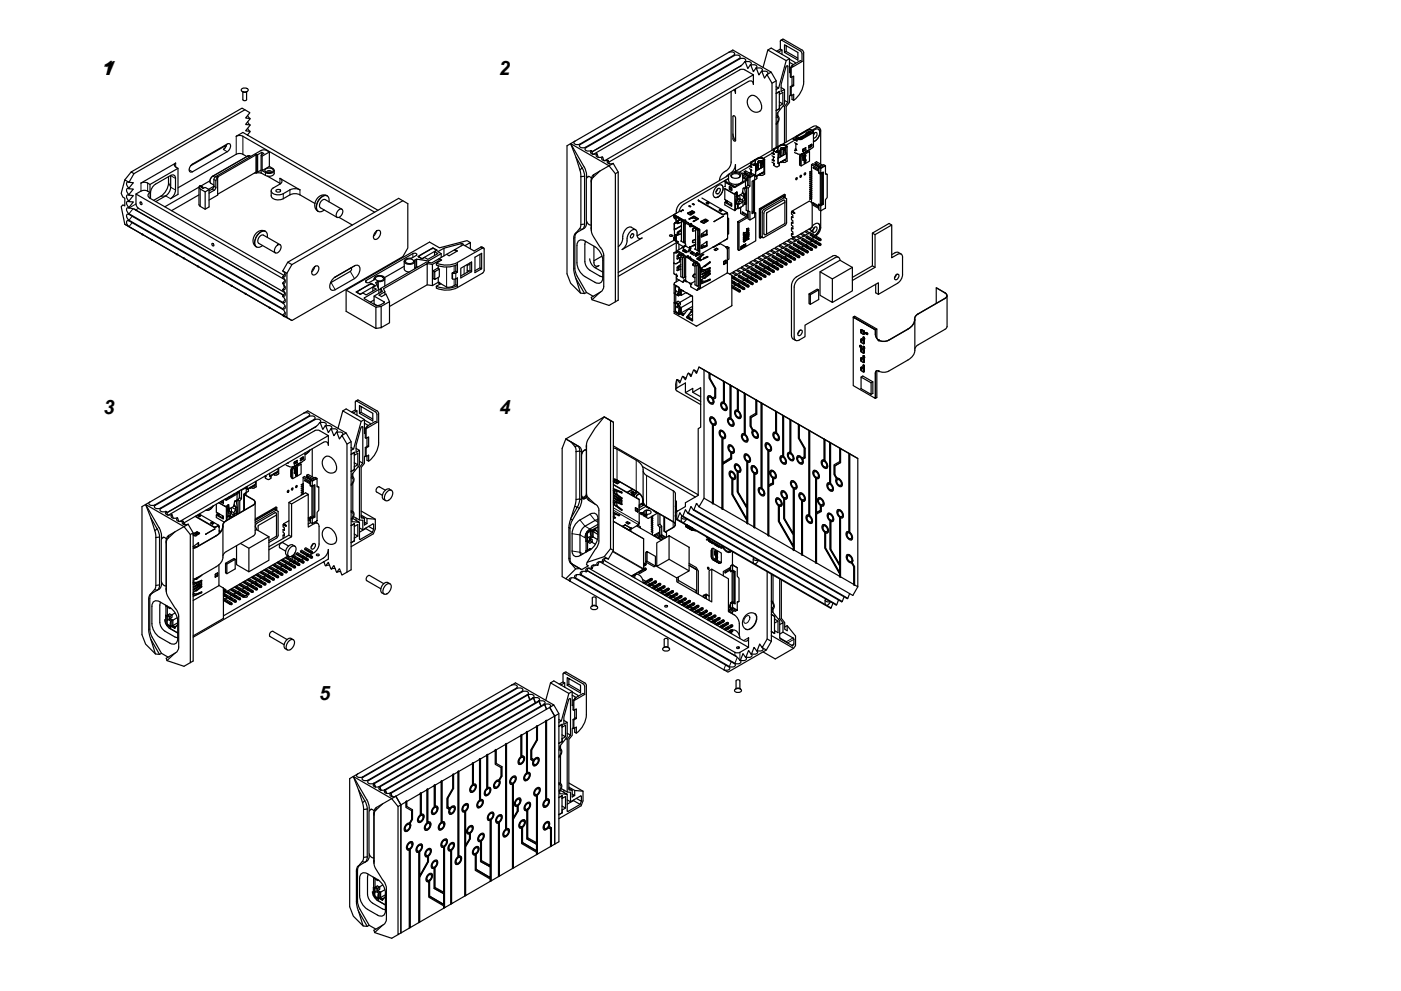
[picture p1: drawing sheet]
<svg xmlns="http://www.w3.org/2000/svg" width="594mm" height="420mm" viewBox="0 0 594 420" stroke-linecap="round" stroke-linejoin="round" font-family="sans-serif">
<defs><g id="words">
<g font-size="8.4">
<text x="43.3" y="31.7">1</text>
<text x="211.5" y="31.7">2</text>
<text x="43.9" y="175.5">3</text>
<text x="211.8" y="175.4">4</text>
<text x="135.4" y="296.6">5</text>
</g>
</g></defs>
<!-- layer: Visible -->
<g fill="none" stroke="#000" stroke-width=".51">
<path d="M331.6 17.1l7.8 4.5M331.6 17.1l-.5-.1-.2 .5v3.3M332.3 16.7l7.8 4.5 .7 1.2M332.3 16.7l-1.2 .4M333.4 19.4v2.4l-.7 .4v-3.2l5.6 3.2v3.3l-5.6-3.3M102.4 37.8a1.75 1.75 0 0 1 2.8 .5 1.69 1.69 0 0 1-2.9-.3zM102.7 38.8a1.62 1.62 0 0 0 2.1 0M103 38.9v3.3M104.6 38.9v3.3M309 22.2l1.7-1 16.3 9.4-1.8 1 .3-.2a1.24 1.24 0 0 0-.6-1.3 1.24 1.24 0 0 0-1.4 .1l-.4 .2M309 22.2l-65.2 37.7M309 22.2a1.64 1.64 0 0 1 2.5 .8l-65.6 38.1a1.65 1.65 0 0 1-2.6-.7l.5-.5"/>
<path d="M310 38.8v29.9a5.2 5.2 0 0 1-3.3 4.5l-1.1 1.5-.5 1.8M311.9 37.7v1.9l-.3-1.1-.5-.3M314.4 27.8l-63.4 36.6M315.8 26.2l.2 .1M315.8 26.2l.3-.3a1.24 1.24 0 0 0-.6-1.2 1.24 1.24 0 0 0-1.4 .1l-65.9 38a1.24 1.24 0 0 0 .6 1.3 1.24 1.24 0 0 0 1.4-.1h.6M315.8 26.2l-1.8 1.9-63 36.3M316 26.3l1.1 2.6 1.1-1.4M316.1 26.3a1.64 1.64 0 0 1 2.5 .7l-.4 .5M317.1 28.9h.1M317.3 34.6l-59.1 34.1M317.3 34.6a1.29 1.29 0 0 1 1.5-.2 1.29 1.29 0 0 1 .7 1.4M318.2 27.5l1.3 2.9 1-1.5 .3 .1"/>
<path d="M318.4 27.7a1.64 1.64 0 0 1 2.6 .7l-.5 .5M319.4 30.3h.1M319.5 31.7v4.1M320.8 29l1 2.7 1.1-1.5M320.8 29a1.64 1.64 0 0 1 2.5 .8l-.4 .4M321.8 31.7h.1M322.9 30.2l.2 .2M323.1 30.4l1 2.6 1.1-1.4 2.2 3.7v28.4M324.1 33h.1M325.6 21.2l-2 7.4M327 30.6l2.1 3.7v28.2M329.1 39.6l1.4-.8v1.1"/>
<path d="M329.1 34.3l-1.7 1M330 22.1l1.6-.9v1.9M330.2 37.3l-1.1 .7M330.4 38.8l.1 7.3M330.5 38.9l-1.3 .7M330.5 40l1.5-.8v4.9l-1.5-.9M331.6 21.2l-.7-.4-1.6 .9M332.7 38v6.2l-3.2 3.9v.8a1.9 1.9 0 0 1 .3 3.1l-.7 .8M333.2 28.5l-2 7.3v3l1.5-.8-1.5-.9M333.3 28.5l.2-.5h.5l.1 15.4M333.4 25.7l-3.2 11.6-1.1-.6M333.4 21.8l4.9 2.9"/>
<path d="M334.8 24.9l-1.4 .8-7.8-4.5 1.4-.8 7.8 4.5v5.9l.3-.2M334.8 25.1l2.4 1.4v.4M334.8 26.4l1.6 1M335.1 36.7l.4 .2M335.5 28.8v4.1M335.9 27.7l.3 .2-1.1 .7v4l.4 .3 1-.7v4.1l-.3-.2-1.1 .6v3.7M335.9 27.7v.5M335.9 32.6v3.7M336.5 36.3l-1 .6v3.7l1-.6v2.5l-.6-.4v-1.7M339.4 21.6l.7 1.2v3.3M340.1 26.1l-4.6 2.7-.4-.2M340.1 26.1l-.7-.4-3.5 2"/>
<path d="M340.8 22.4v12.3a10.6 10.6 0 0 1-4.2 7.8M103 42.2a.92 .92 0 0 0 1.6 0M103.8 46.5l-1.2-.7-47 27.1 1.2 .7M105 49l1 1.2M105 51.7l1 1.2M105 54.4l1 1.2M105 57.1l.1 .2M106 52.9l-1.8 2.5 1.8 .3M106 50.2l-1.8 2.5 1.8 .2M106 50.2l-1.8-.1 1.8-2.3-2.2-1.3-47 27.1-2.1 3.7 1.8 .3-1.8 2.1M106 55.7l-1.1 1.6M243.8 59.9l-3.4 1.9v54.3l1.6 4 4.1 4.2 1.8 .2 .8-.5 2.8 1.6"/>
<path d="M310.8 56.8l.3 1.5 .8 1.4M311 49l.6 .3 .3 .8v9.4l-.3 .4-.8-1.1zM318.4 40.6a4 4 0 0 1 4.4 3.7 2.19 2.19 0 0 1-1.5 3.2l-1 .1-1.3-.5-1.8-2.1-.3-1.6 .1-1.3 1.4-1.5M329.1 49.6a1.32 1.32 0 0 1 1 1.2 1.32 1.32 0 0 1-.7 1.3l-.3 .3M329.5 49l.4 .3M329.8 47.7v1.5M329.8 52v10.1M330.5 46.1l-1.3 .7M330.5 44.9v1.2M330.5 46.1l-1.4 .8M332 44.1l-1.5 .8M332.1 44.9l.6 .2v15.5"/>
<path d="M332.7 42.6l1.4 .8-1.4 1.7M335.1 40.4l-.3 .2v2.9l-1.4 1.7v15M335.1 40.4l.4 .2M336.4 59.2l.1-.2 1.5 .8-.2-.3M336.4 59l.3-.2 1.1 .7M336.9 59.5l-3.7 2.1M337.5 58.3v.9l.3 .3M337.5 59.2h-.2M338.1 58.6h-.1M338.1 58.7l.4 .2M338.5 58.9h1.4M338.6 58.5l-.4 .3"/>
<path d="M338.6 58.3v.7M338.8 58.5v-.3l-.7 .4M338.8 58.5l-.1 .5M339 58.7l-.1 .4M339 58.8v.3M339.1 58.5l-.1 .2M339.2 58.5l-.2 .3M340 57.9l-1 .5-.2 .6M340.1 57.9l-.9 .6M340.1 57.9h-.1M340.1 57.9l-1 .6M341.8 56.6v.2"/>
<path d="M342.3 56.6v.1M343 56l-1.2 .7M343.2 56l-4.4 2.5M343.2 55.8l.9 .4a1.56 1.56 0 0 0-2.3 .2v.1M343.3 56.2l-1 .5M343.4 56.2l-4.2 2.6 4.3-2.6M343.4 56.2h.2M343.4 56.1h-.1M343.5 56.1l-1.2 .6M343.6 56.2l-.3-.2-1 .6M343.6 56.2l.1 .5M343.7 56.7h.1"/>
<path d="M343.9 55.3l.4 .2M343.9 56h.1M344 55.2l-1.1-.1-4.8 2.7-.3 .5 .3 .4M344.2 55.1l-1.5-.1-5.1 3a1.64 1.64 0 0 0 2.5 1l4.8-2.8v-.6l-.8-.5M344.3 55.2l1.6-.9a1.29 1.29 0 0 1 1.5-.1 1.29 1.29 0 0 1 .6 1.3v14.1M344.4 55.5l.3 .4-.3 .4-4.5 2.6M344.9 55.9v6.4l-1.1 1-2.9 1.5a3 3 0 0 1-4-.2M345 56.8l1-.7a1.39 1.39 0 0 1 .3 1.6 1.39 1.39 0 0 1-1.3 .9M345.3 56.4l-.4 .9M347 54.8a3.7 3.7 0 0 1-2 5.3 3.8 3.8 0 0 0 2.2-5.2l-1.1-.2-1.3 .8M347.4 54.2l-1.5-.8-.7 .1-13.6 7.8M54.7 79.7v.3"/>
<path d="M54.7 79.7a1.64 1.64 0 0 1-.6-2.5l.6 .1-1.8-1-1.5 5.7 .7 1.6 .8 .4v3.3l-.8-.5-.7 .8 1.5 7.5 1.8 1M55.6 72.9l-2.7 3.4M56.4 77.4l.1 .1M59.8 77.6l14.7-8.4a.87 .87 0 0 0-.6 .8 .87 .87 0 0 0 .6 .8l1 .6-11.9 6.8a3.5 3.5 0 0 0-3.5-.7zM63.6 78.2v3.4M71.5 74.9v2.5a7.4 7.4 0 0 1-3.4 5.8l-2.9 1.7M72.4 74.5v4.9l-.5 1.8-1.2 1.5-4.7 2.8M72.4 74.4v.1M75.5 71.4v11l-3.2 1.8M81.3 69.8l15.1-8.7a.95 .95 0 0 1 1.2 0 .95 .95 0 0 1 .1 1.2l-.6 1.4-.7 .6-14.8 8.5a.95 .95 0 0 1-1.2-.1 .95 .95 0 0 1-.1-1.2zM84.4 79.4v7.6l2.6 1.7 1.6-1v-7.3l-1.4-.9-1.1 .4-.8-.5 .6-.1 .2 .6M84.4 79.3l-14.5 8.4"/>
<path d="M85.1 78.8l.8 .5M85.1 78.8h-.4a.73 .73 0 0 0-.3 .7 .73 .73 0 0 0 .5 .6l2.1 1.2 1.6-.9M89 76.7l-3.8 2.2M90.7 79l-2.2 1.3M90.7 78.9v.4a2.72 2.72 0 0 1-2.1 1.6M91.5 76.6v2.8M91.5 79.4l-.4 1-2.5 1.5M92.3 75.4l-.8 1.2M95.9 61.7l-15.1 8.6M96.1 61.2l-.4 1.1-1 1.1M104.6 66.4l-2.5-1.3-1.9 .3-24.7 14.2M106.3 66.3l-.7-.3-.6 .1-14.9 8.7-.9 1.1-.2 1.3 .4 .5 1.3 .8"/>
<path d="M108.6 65.6l-16.3 9.4v7.7l-3.7 2.1M108.6 65.6h.6l1.8-1 .8 .5-1.1 .6v7.6l1.9 1.1a2.58 2.58 0 0 0 3.7-.9v-1.2M108.6 65.6v7.4M109.2 65.6v7.4M110.7 72.1l-1.5 .9-.6-.1-16.3 9.5M110.7 66l.4 .2 3.1-1.7-1.8-.9-1.8 .3-19.2 11-.6 .9-.1 3.2M110.9 73.4h-3M111 64.6v1M112.5 71.8a2.14 2.14 0 0 1 3.4 .6 2.07 2.07 0 0 1-3.6-.3zM113.4 74.7l5.6 3.2M114.2 64.5v6.1l-3.1 1.7v-6.1M114.2 70.6l1.4 .8a1.04 1.04 0 0 1 .6 1.2 1.04 1.04 0 0 1-1 .8h-2.2l-1.9-1.1"/>
<path d="M115 73.2a.98 .98 0 0 0-.9-.9 .98 .98 0 0 0-1 .7l1.8 .2M118.7 75.6l8.5 4.9-1.1-.4h-2l-4 2a3.6 3.6 0 0 1-5.1-1.2l.4-.9 3.3-2a1.28 1.28 0 0 0 .9-1.2 1.28 1.28 0 0 0-.9-1.2zM242 60.9l16.3 9.4 1.7-1 2.1 3.6v54.4l-1.2 .7v-54.4l1.2-.7M242 60.9l5.7 9.8a9.1 9.1 0 0 1 1 4.7l.1 .1M242 60.9l3.9 11.2 .4 2.8M244.2 66.7l2.6 4.5M245.8 61.5l65.5-37.9a1.64 1.64 0 0 1 2.6 .7l-.4 .5-65.3 37.6a1.64 1.64 0 0 1-2.5-.7zM246.3 74.9v20.8l-.4 1.1-2.3 2.7-.3 .9v13.6l.9 4.1 3.7 6.4M246.8 71.2l-.9 .8M246.9 71.2l.7 1.8 .3 1.7M247.9 74.7v20.3M247.9 74.7l-1.6 .2"/>
<path d="M249.3 74.9h.7l.8 .6M249.7 74.8l-.8 .5-.3 .6v17.5l.8 1.5 1.3 .5M250.7 76.8v.5M250.8 64l.6 1.4M250.8 64l-.2 .2a1.24 1.24 0 0 0 .6 1.2 1.24 1.24 0 0 0 1.4-.1h.6l.5 1.5M251.6 65.4l62.1-35.8 1.7-.2 4.1 2.3-63.2 36.5M251.8 74l-.3 1.2M251.8 74l-.9 1.2-.2 1.1v20.3M253.2 65.3l-.3 .2a1.24 1.24 0 0 0 .6 1.3 1.24 1.24 0 0 0 1.4-.1h.6M254.4 72.5l-2.6 1.5M255.5 66.7l.6 1.4M255.6 66.7l-.3 .2a1.24 1.24 0 0 0 .6 1.3 1.24 1.24 0 0 0 1.4-.2l.4-.1"/>
<path d="M257.7 67.9l.2 .2M257.9 68.1l.5 1.4M257.9 68l-.3 .3a1.24 1.24 0 0 0 .6 1.2 1.24 1.24 0 0 0 1.4-.1l.4-.1M260.9 73.6l-2.6-3.3a27.8 27.8 0 0 0-6.9 5.1l-.7 1.5v21l.6 1.8 4.6 7.6 .1 14M303.6 79.4l.4-.4a1.47 1.47 0 0 1 2-.5 1.47 1.47 0 0 1 .6 1.9 3.5 3.5 0 0 1-3.6 3.3 3.2 3.2 0 0 1 .6-4.3zM305.1 76.5v.1M306 78.4a3.6 3.6 0 0 1-1.7 5.2h-1.3M307.3 76.6l4.3 2.5 4.9-2.9-1.6-1 2.2 1.3v2M307.3 79.9l4 2.2 1.3-.6M307.3 80l4.3 2.4v6.9l-4.3-2.4v-1.1l.4-.2 2.4 1.4M307.4 80l-.1 4.6 3 1.7v1.2l-3-1.7M307.7 77.2v.2"/>
<path d="M307.7 77.4l-.4 1.7M307.8 77.3l3.5 2M309 74.3l-20.1 11.6a4.8 4.8 0 0 0-2.1 4.5l-16.6 9.6M309.2 79l1.1 .7v1.2l-1.1-.7zM309.3 73.7l2.1-.9 2.4 .4 1.1 1v2.2a3.6 3.6 0 0 1-5.4 1l-.6-1v-1.9zM309.4 73.7l-1.5 1.3M309.4 79.2l.2 1M309.5 79.2l.1 .2M309.9 79.4h-.3v.8l.7 .1M310.1 73.8a2.77 2.77 0 0 1 3.9 .4 2.28 2.28 0 0 1-3.5 1.1 .88 .88 0 0 1-.4-1.5zM310.6 75.3l-.3-.3a1.55 1.55 0 0 1 .8-1.4 1.55 1.55 0 0 1 1.6 .1l1 .7-.4 .9M311.6 79.1v.4"/>
<path d="M311.9 72.6v-2.8l-.5 1.8-1.2 1.5M314.3 73.5l.4-.2 2.5 1.5M314.8 74.1l2.3 1.3M314.9 74.8l2.3 1.2M315.2 79.8l.2 .1M315.3 73.7l.6-.4 .6 .4-.8 .2M315.4 79.9h-.3l-.3 2M315.6 72.8v.7M316.1 79.4l.4 .2v6.8l-.8 .1M316.1 76.9v2.5M316.1 79.4l-.7 .5M316.4 79.3v.2"/>
<path d="M316.5 73.7v.3l-.5 .1M316.5 73.9l1.1 .7M316.5 76.2v.4l-4.9 2.9-4.3-2.4v-.5l1.6-1-18.9 11-1.5 1.6a4.2 4.2 0 0 1-2.8 2.8M316.5 79.6l-.7 .4-.4-.2M317.1 75.4v.7M317.2 74.8l.8 .2M317.2 75.4h-.1M317.2 76.5h-.1M317.6 70.4l1.1 .6M317.8 71.5l.9 .7M317.8 73.3l.9 .4M317.8 70.3l.9 .5"/>
<path d="M318 73.2l.7 .4M318 75.3l2-1.2v2.2l-1.1 .6v13.7l1.1-.6v2.1l-2 1.2v-3.6l-.7-.1v-9.8l.7-.9zM318 78.9l-.8-.5-.8 .9 .9 .5M318 75.3l-.8-.5v3.6M318.3 73.1v.3M318.4 70l.3 .9M318.4 70h.1M318.4 72.7l.2 .8M318.4 68.9l-6.8 3.9M318.4 70.2l-4.9 2.8M318.4 68.8v1.2M318.4 72.7h.1"/>
<path d="M318.4 73v.1M318.4 71.9v.8M318.4 72.1l.3 .1M318.6 73.5h.1M318.6 73.5l.1 .2M318.7 73.7h.1M318.7 73.9l-2.5-1.4-.6 .3 2.5 1.5M318.7 70.9v.1M318.7 72.2h.1M319.4 76.6l.1 .1M319.6 70h.5M319.7 74l-.5-.4-1.7 1.1-1-.7"/>
<path d="M319.8 76.4l.1 13.2-.4 .2-.6-.3M319.9 76.5l-.4 .2v13.1M320 74.1l-.3-.1-1.7 1v.3M320 67.8l.2 .1M320 67.8l-1.6 1M320.1 67.9l-1.5 .9v.6l1 .6 .5-.6M320.1 67.8l.2 .2M320.1 69.4l-.3 .1M320.2 67.7a2.84 2.84 0 0 1 2.7-.9l1.2 .6v.4M320.2 67.7l-.1 .1M320.3 68l-1.6 .9 .1 .6M320.3 68l-.2 1.5"/>
<path d="M320.3 69.2l-.2 .2M320.4 72.6l3.5-2.1-3.5 2.1v2.2v-2.2M320.5 70.5v1.8M320.5 71.1v.2M320.5 71.1v1M320.5 70.3v.1M320.6 71.1l-.1 .4M320.6 72.3h-.1M320.6 70.3l-.1 .2M320.6 70.3v.1M320.6 70.3h.1M320.7 74.9h.1"/>
<path d="M320.7 74.9l.1 .1M320.7 70.7l.1 .6-.3-.1M320.7 70.7h.1M320.8 71.3l-.2 1M320.8 75h.1M320.8 70.1v.1M320.8 70.1h.1M320.8 70.4l-.1 .3M320.9 70.1h.1M320.9 70.1l-.1 .1M321 74.6l-.1 1.1-.9 .5M321 74.7l-.2 .3"/>
<path d="M321.1 70.1l-.6 .4M321.1 70v.1M321.1 70h.1M321.1 70.1l.2 .2M321.1 70.1h.1M321.2 70.2l.1 .1M321.2 70.2l-.4 .2M321.2 70.5v.1M321.2 69.9v.3M321.2 70.4v.2M321.3 70.6l.1 .3M321.3 70.3l-.6 .4"/>
<path d="M321.3 70.3l-.1 .2M321.4 70.1v1M321.4 70.9v.1M321.4 69.8l.1 1.6M321.4 70v1M321.4 70l-.2 .1M321.4 70.1h.1M321.5 71.4l-.1 .2M321.6 68.3l-.3 .9M321.6 69.8v.9l-.2-.2M321.6 70.7l-.1 1.1-.1-.8M321.6 69.8l-1 .5"/>
<path d="M321.7 74.2h.1M321.8 74.2h-.1M321.9 68.2h1.1M321.9 68.1l-.4 .2M321.9 68.2l-.5 .2M322.2 68.7h.1M322.3 68.7l-2.4 1.4M322.4 68.2l.4 .2M322.6 70.8l.1-.9v1.2M322.6 70.8v.1M322.6 69.2l.1 1.9M322.6 69.9h.1"/>
<path d="M322.6 69.2v.1M322.6 69.9v.2M322.6 69.8l.1 .1M322.7 71.1h-.1M322.7 69.6v.1M322.7 69.7l.2 .3M322.8 69.5l-.1 .1M322.8 69v.1M322.8 68.2h.2M322.9 69.1l-.3 .1M322.9 70v.1M323 68.2l.1 .1"/>
<path d="M323.1 67l.9 .5M323.1 66.9h-1.3l-1.5 1.1M323.2 68.9l-.3 .2M323.2 73.3h.1M323.3 73.3h-.1M323.3 68.9l.1 .1M323.3 68.8l-.1 .1M323.3 69.3l.1 .1M323.3 73.2v.1M323.4 69.4l.1 .3M323.4 69.1l-.1 .2M323.4 69.1l-.6 .3"/>
<path d="M323.4 69.1h.1M323.4 69.1l-.6 .4M323.5 69.7h.1M323.5 68.6l.1 1.7M323.6 73.2h.1M323.6 73.2l-2.9 1.7M323.6 73.2l-.8 .3M323.6 68.5l-1 .7M323.6 68.5l.1 .9-.2-.1M323.7 69.4v1.1l-.2-.8M323.9 67.8l-1-.7h-1l-1.6 .9M323.9 70.5v2.2l-3.5 2.1"/>
<path d="M324 67.5v.2l-4 2.3M324.1 67.8l-4.1 2.3-1.5-.6-.1-.7M324.2 67.6v6.2l-1 .6-.8-.1v-.5l-.7 .4M327.1 64.9l1.2 .6M327.3 66l1 .7M327.3 67.8l1 .4M327.3 68.7l1 .6M327.4 64.8l.9 .5M327.5 67.7l.7 .4M327.9 67.6v.3M328 64.5l.3 .9M328 64.5h.1"/>
<path d="M328 63.4l-6 3.4M328 64.7l-4.4 2.5M328 63.3v1.2M328 66.4v.8M328 67.2v.6M328 67.2h.1M328 67.5v.1M328 66.6l.3 .1M328 67.8l.1 .2M328.1 69.4v.6M328.1 68h.1M328.1 69.3l.2 .3"/>
<path d="M328.1 69.2v.1M328.1 68l.2 .1M328.2 68.2h.1M328.2 69.6h.1M328.3 69.3l.1 .2M328.3 65.4v.1M328.3 66.7h.1M328.3 63.3v.7M328.4 69.5h.1M329.4 64l-.2 .5M329.5 62.3l-1.5 1M329.6 62.3l.1 .1"/>
<path d="M329.6 62.3h-.1M329.6 62.3l.2 .2M329.8 62.5v1.2l-.4 .3M329.8 62.5l-1.5 .9M329.8 63.6l-.4 .4M329.9 67.1l3.6-2.1-3.6 2.1v2.2zM330.1 65.6v.4M330.1 65.6v.2M330.1 65.5v.1M330.1 65.6l-.1 .9M330.1 64.8h.1M330.1 66.8h.1"/>
<path d="M330.2 64.7l-.1 .2M330.2 64.7v.2M330.2 64.7h.1M330.2 69.4h.1M330.2 69.4l.1 .1M330.2 65.2l.1 .6-.2-.1M330.3 64.8l-.2 .1v1.9M330.3 65.8l-.2 1M330.3 69.5h.1M330.4 64.6v.1M330.4 64.6h.1M330.4 64.9l-.1 .3"/>
<path d="M330.5 64.6h.1M330.5 64.6l-.1 .1M330.5 69.1v1.1l-.8 .5h-.6l-1-.7M330.5 69.2l-.2 .3M330.6 64.6l-.3 .2M330.7 64.5v.1M330.7 64.5h.1M330.7 64.6l.1 .1M330.7 64.7l-.3 .2M330.8 64.4l.1 .4M330.8 65v.1M330.8 64.9v.1"/>
<path d="M330.8 64.4h.1M330.8 64.9v.2M330.8 65.1l.1 .3M330.9 64.8l-.6 .4M330.9 64.8l-.1 .2M330.9 64.6v1M330.9 65.4h.1M330.9 64.3l.1 1.7M330.9 64.5l-.3 .1M330.9 64.5v1M330.9 64.5v.1M331.1 62.8l-.2 .9"/>
<path d="M331.2 64.3v.9l-.3-.2M331.2 65.2l-.2 1.1-.1-.9M331.2 64.3l-1 .4M331.2 68.7l-1 .7M331.2 68.7l.7-.4v.4M331.3 68.7h.1M331.4 62.6l1.1 .1M331.5 62.6l-.4 .2M331.5 62.6l-.5 .3M331.8 63.2h.1M331.8 63.2l-2.4 1.4M331.9 68.3h.1"/>
<path d="M332 62.7l.4 .2M332.2 63.7v1.9M332.2 64.3h.1M332.2 63.7l1.1-.7v.9l-.2-.1M332.2 64.4v.2M332.2 64.3v.1M332.2 64.4l-.1 1M332.2 64.5v1.1M332.2 65.6h.1M332.4 64v.5M332.4 63.5v.1M332.4 62.7h.1"/>
<path d="M332.4 63.5l-.2 .2M332.4 64.5v.1M332.6 62.7h.1M332.8 67.8h.1M332.8 67.8h-.1M332.8 63.3l.2 .2M332.8 63.3l-.4 .3M332.9 63.8v.1M332.9 67.7l-.1 .1M332.9 63.9l.3 1.1 .1-1.1M333 63.6l-.1 .2M333 63.6l-.6 .3"/>
<path d="M333 63.6h.1M333 63.6l-.6 .4M333 67.9l-.6 .1M333.1 63.1v1.7M333.1 67.7h.1M333.2 67.7l-1.9 1M333.2 67.7l-.2 .2M333.4 62.1l-.9-.5h-1.1l-1.6 .9M333.5 62.1l-4.2 2.5-1.1-.6-.1-.7 1.5-.9M333.5 65v2.2l-3.6 2.1M333.5 62l-1-.6h-1.2l-1.4 1.1M333.6 62v.2"/>
<path d="M333.7 62.3l-4.2 2.3-1.5-.7v-.6M333.7 62.3v-.4l-1.3-.6a2.84 2.84 0 0 0-2.7 .9l-.1 .1M333.8 62.1v6.1M333.8 68.2l-.9 .6-1-.1M336.9 60.5l1 .8M336.9 63.8h.4M337.1 63.7l.2 .1M337.5 63.3l-.3-.1v.6M337.5 63l-.3 .2M337.5 63.3l.3 .5-.5-.3v.4M337.5 63.4l-.2 .1M337.6 75.5l.3-.2 .2 .2-.5 .7z"/>
<path d="M337.8 61.2l.1 .1M337.8 61.2l-.3-.4v2.5M339 68.2v.5M339 67.8l.1 .6 .1-.2M339 67.4l.2 .5M339 69.5l.1 .1M339 69l.1 .2M339 68.6l.1 .2M339 67l.1 .1M339 66.6l.1 .1M339.2 67.1l-.2 .4h.2M339.2 66l-.1 .7 .1-.2"/>
<path d="M339.2 66l.5 .3v4.1l-.5-.4v-.6M339.2 67.3v.2M339.2 67.8v.1M339.2 68.6l-.2 .1M339.2 69.4h.1M339.2 69l-.2 .6 .2-.2M339.2 68.6v.4M339.2 66.6l-.1 .5 .1-.2M339.2 68.2l-.1 .1M339.2 67.8l-.1 .1M339.2 67.4l-.1 .1M339.2 67l-.1 .1"/>
<path d="M339.3 74.5l.4-.2 .2 .2-.6 .7zM339.7 65.5v.2M339.7 65.5l-.5 .5M339.7 65.5v.1M339.7 66.3l3.6-2.1v4.1l-3.6 2.1M339.8 65.5v.2M339.8 65.7h-.1M340 65.3v.2M340.1 65.3l-.3 .3M340.1 65.3h.1M340.1 65.3v.2M340.3 64.1l.3 .1"/>
<path d="M340.4 65.1h.1M340.4 65l-.3 .4M340.4 65v.1M340.4 63.7l.3 .1M340.6 67.8l.3-.1-.3 .4zM340.6 67.6l.3-.3zM340.6 67.3l.3-.3zM340.6 66.9l.3-.2-.3 .5zM340.6 66.3l.3-.2zM340.6 68h.1M340.6 67v.2M340.7 66.8h-.1"/>
<path d="M340.7 66.8h.1M340.7 66.7v.1M340.7 64.9v.1M340.7 64.9h.2M340.7 64.9l-.2 .3M340.7 66.3l-.1 .1M340.8 63.3v.5M340.8 64.9h.1M340.8 67.9l-.2 .1M340.8 67.7h.1M340.8 66.6l-.1 .1M340.8 64.9v.1"/>
<path d="M340.8 65v.1M340.9 67.2h.1M340.9 66.3h.1M340.9 67.1l-.3 .2M340.9 67.6l-.1 .3M340.9 67.3l-.3 .3M340.9 66.7v.5M340.9 66.3l-.2 .1M340.9 66.6l-.3 .2M340.9 66.6l-.2 .1M341.1 67.2h.4M341.1 73.4l.4-.2 .2 .3-.6 .6z"/>
<path d="M341.1 64.8l-.3 .2M341.1 68.6l.4-.2-.1 .3zM341.1 67.4l.4-.2v.3zM341.1 67.1l.4-.2v.3zM341.1 66.9l.4-.2zM341.1 66.5l.4-.2-.4 .5zM341.1 66.5h.2M341.1 66.2h.3M341.2 67.7l.3-.1-.3 .3zM341.2 66.9l-.1 .2M341.2 68.8l.3 .1-.4 .2zM341.2 68.2l-.1 .1"/>
<path d="M341.2 69.1h-.1M341.2 69.1h.1M341.3 68.3h.1M341.2 69v.1M341.2 69h.1M341.2 68.2v.1M341.3 68.5l-.2 .1M341.3 66.5l.2 .2-.3 .2M341.3 66.6l-.2 .2M341.3 67.6l.2 .1M341.3 67.6l-.1 .3 .3-.2M341.3 68.5l.1 .1"/>
<path d="M341.5 68.5h.1M341.4 68.7h.1M341.4 65.9l-.3 .1M341.4 64.6l-.3 .3M341.4 68.1l-.2 .3M341.4 64.5v.1M341.4 67.6l-.2 .3M341.4 68.4l.1 .1M341.4 68.4l-.1 .1M341.5 67.6h.1M341.5 68.4l-.1 .3M341.5 66.9v.6h-.4"/>
<path d="M341.5 66.3l-.1 .2M341.5 64.4v.1M341.5 65.8l-.4 .4M341.5 65.8l-.3 .4h.3l-.4 .2 .3-.2h-.3M341.5 68.1l-.4 .2M341.5 67.6l-.3 .3M341.5 66.2l-.4 .2M341.5 65.8l-.3 .4M341.5 64.4l-.1 .1M341.5 68.9h.1M341.5 68.9l-.3 .1M341.6 64.5l-.1 .2"/>
<path d="M341.6 63.4l-1.3 .7 .3-.9-.1 .5M341.6 62.6l-1 .6M341.6 63.6l-1 .6M341.6 62.9l-.8 .5M341.6 62.6h.1M341.6 63.3l.1 .1M341.7 62.7l-.1 .1M341.7 63.4l-.1 .2M341.8 64.3v.1M341.8 64.2l-.2 .4M341.9 64.3v.1M341.9 64.4l-.1 .1"/>
<path d="M342.1 64.1v.1M342.2 64.1l-.4 .1M342.3 64.2l.4-.3 .6 .3M342.3 64.1l-.1 .2M343 63.5l.2 .1M343.3 73l.9-.4-.1-2.8 3.1 1.7v.7l-2.4-1.2 2.4 1.6v.8l.7 .4v13.1l-.7-.4v.8l-2.4-1.3 .1 .4 2.3 1.3v.7l-2.8-1.6M343.6 79.6h-.3M343.6 79.3l-.3 .1M343.6 76.9h-.3M343.7 61.4l.3 .1M344.1 61.2l-1.2 .7 1.1-.4-.1 .5M344.1 61.2l-.2 .8"/>
<path d="M344.1 61.2l.1 .9-1.2 .7 .9-.8M344.1 74.3l.1 .8-.9 .4M344.1 72.7l.1 .8-.9 .4M344.1 73.5l.1 .8-.9 .4M344.1 75.2l.1 .7-.9 .4M344.1 76l.1 .7-.9 .4M344.1 76.8l.1 .8-.9 .3M344.1 77.6l.1 .8-.9 .3M344.1 78.4l.1 .8-.7 .4M344.1 79.2l.1 .8-.9 .4M344.1 69.8l.6-.4 2.6 1.5M344.2 72.4l-.9 .4"/>
<path d="M344.2 74.9l-.9 .4M344.2 74.1l-.9 .4M344.2 73.3l-.9 .3M344.2 77.3l-.9 .4M344.2 78.2l-.9 .4M344.2 75.7l-.9 .4M344.2 79.8l-.9 .4M344.2 79l-.7 .4M344.2 76.5l-.7 .4M345.4 69.8l.5-.3 .3 .1-.2 .6M345.6 69.7v-.8l.6-.3 2.6 1.4M345.6 68.9l2.6 1.5"/>
<path d="M346.2 69.9l1.4 .8-1.1-.7M346.2 69.6l-.4 .5M346.3 70h.2M347.2 71l.3-.2 .5 .3M347.2 71.5h.1M347.2 72.2h.1M347.2 72.6h.1M347.5 73.2l-.3 .2M348 71.4l2-1.1v3.6h.8v9.8l-.8 .9v3.6l-2 1.2v-2.1l1.1-.7v-13.7l-1.1 .7zM348.1 73.5l-.2 .3M348.3 73.6v13.1l-.4 .2M348.8 73.1v13.4l-.5-.3"/>
<path d="M349.8 70.1l-.6-.3-1.7 1M350 70.3l-.2-.2-1.8 1v.3l-.8-.4v2.1l.8 .5M350 73.5l.8 .4M52.9 95.1l22.4 12.9M53.9 90.9h.8l65.2 37.6a1.64 1.64 0 0 1 .6 2.5l-.6-.1-65.2-37.6-1-1.4zM54.7 96.1l69.1 39.8 47-27.1 2.1-3.7v-18.8l-2.1-1.2-47 27.1-2.1 3.7M54.7 80l1.8 .2-1.8 2.3M54.7 82.5v.2l1.8 .2-1.8 2.6M54.7 85.5l1.8 .1-1.8 2.3M54.7 87.9v.3M54.7 88.2l-.3-.1a1.24 1.24 0 0 0-.8 1.1 1.24 1.24 0 0 0 .8 1.2l65.9 37.9a1.24 1.24 0 0 0 .7-1.1 1.24 1.24 0 0 0-.8-1.2l-.3-.5 1-1.2M54.7 85.5l-.3-.2a1.24 1.24 0 0 0-.8 1.2 1.24 1.24 0 0 0 .8 1.2l.3 .2"/>
<path d="M54.7 82.7l-.3-.1a1.24 1.24 0 0 0-.8 1.2 1.24 1.24 0 0 0 .8 1.1l.3 .3M54.7 80l-.3-.1a1.24 1.24 0 0 0-.8 1.1 1.24 1.24 0 0 0 .8 1.2l.3 .2M54.7 88.2l2.8 .8M54.7 96.1a1.64 1.64 0 0 1-.6-2.6l65.8 37.7a1.64 1.64 0 0 1 .6 2.6l-.6-.2 1.8 1.1v-18.8l-1.8-1M56.4 85.6l.1 .1M56.4 82.9l.1 .1M56.4 80.2l.1 .1M56.8 88.6l63.4 36.5M59.4 85.7l.6 .2 .2 .8-.6-.2zM62.6 81l1 .6M62.6 81a3.1 3.1 0 0 0-2.8 0l-2.1 1.3M63.6 81.6a1.29 1.29 0 0 0-.9 1.2 1.29 1.29 0 0 0 .9 1.2l56.8 32.7"/>
<path d="M63.8 84.2a6.7 6.7 0 0 1 .8-4.8l1.3-1.3 6.4-3.7a1.29 1.29 0 0 1 1.5-.1 1.29 1.29 0 0 1 .6 1.3v5.5l-.8 1.8-1.3 1.3M84.4 82.6l-11.7 6.7M87 81.3v7.4M112.6 98.1l-1.3-.4-1.2 .2-1.2 .7-1 1.2-.5 1.5-.1 1.4 .5 1.1 1 .9M115 80.9v2.1a3.6 3.6 0 0 0 5.1 1.2l3.4-1.8 2.6-.2 7.4 4.1M117 80.7a1.06 1.06 0 0 1 1.1-.4 1.06 1.06 0 0 1 .8 .8 1.06 1.06 0 0 1-1.1 .4 1.06 1.06 0 0 1-.8-.8zM138.8 83.1l-1.3-.5-1.3 .2-1.2 .8-.9 1.2-.6 1.6v1.2l.5 1.3 1 .8M139.5 85.5a1.86 1.86 0 0 0-.7-2.4 1.86 1.86 0 0 0-2.5 .6 4.6 4.6 0 0 0-1.4 5.9l1.4 .1 1.2-.7M143.6 89.1a1.1 1.1 0 0 1 1.6-.2 1.1 1.1 0 0 1 0 1.6 1.55 1.55 0 0 1-.9 1.4 1.55 1.55 0 0 1-1.7-.2l.1-1.4zM143.8 92.2l5.6 3.2M144.9 88.7l-7-4.1a2.31 2.31 0 0 0-2 3.5l7 4.1M159.5 98.1a1.18 1.18 0 0 1 1.7-.2 1.18 1.18 0 0 1 0 1.8l-.6 1a1.25 1.25 0 0 1-1.8 .7 1.25 1.25 0 0 1-.2-2z"/>
<path d="M159.6 98l-.3 1-.9 1.1M160.3 89.2l-57.3-33-2.8 1.6 1.4-.4 1.4 .4 55.9 32.2M170.8 85.1l-1.7-1-47.1 27.1-2.1 3.7M244.8 98.5l-.9 1.1-.1 1.2M247.9 95l-1.6 .2M247.9 95l-.7 2-.3 .3-1.1-.3M248.7 93.7l-.4 2.4a9.3 9.3 0 0 1-4.1 2.7M250.7 96.6v1.2M250.7 96.6v.5M267.1 98.3l.9-.7a1.29 1.29 0 0 1 1.5-.2 1.29 1.29 0 0 1 .6 1.4 1.9 1.9 0 0 0 1.1 2.4l1.1-.3-8.5 4.9a5.3 5.3 0 0 0 2.2-5.2zM267.7 99.4l.6-.3a.97 .97 0 0 1 .2 1.2 .97 .97 0 0 1-1.1 .4zM269.5 97.4l-1.8-1.1a3.8 3.8 0 0 0-3.6 4.8l-.5 1.7-1.5 1.8"/>
<path d="M284.1 99.6l.6-.1 .4 .5-.7 .2-.5-.2zM285.8 91.2l.1 .7 .4 .5-.4-.2M285.8 91.2l4.2 2.3M285.9 92.2v.4l.7 .4M285.9 94.9l.1 2.6M285.9 94.9h.1M285.9 91l4.2 2.5M285.9 91l-.2 .8 .2 .4M286 96.9h.1M286 94.8l-.1 .1M286.1 96.9l.6 .1M286.1 91.3l.4 .8"/>
<path d="M286.2 94.5l-.2 4.6 .2 .4h.5M286.2 96.9h.5M286.3 94.4l-.3 .1M286.3 92.2l.2-.1-.2 .3M286.4 94.4h.1M286.3 99.5l-.4 .3M286.5 92.3h.1M286.6 94.4h-.2M286.6 99.5v2.4M286.7 99.5l.1 2.4 .7 .7M286.7 94.5h-.6M286.8 92v2.5"/>
<path d="M286.8 94.5h-.1M286.8 91.7l-.1 .1M286.8 92l.5 .2M286.9 91.8l.5 .3M286.9 91.7l-.3 .2 .2 2.6M287.2 99l.3 .1M287.3 92.1l2.7 1.4M287.3 92.3l2.5 1.6M287.5 92l-.2 .3M287.5 94l-.3 .1M287.5 94.1l.1 .2M287.5 99.1l.1 .1"/>
<path d="M287.6 94.2l.3 .2M287.6 99l.3 .3M287.9 93.1v.2M287.9 98v.3M288 99.3l-.7 .3M288 94.4l-.7 .3M288.2 92.9l-1 .7v1.1l1.3-.4M288.3 89.5l.5 .2M288.5 93.1l-.9 .4-.1 .7M288.7 93.2l-1.1 .7M288.8 89.5l.1 .2M288.8 89.7h.1"/>
<path d="M288.9 97.2l-1.7 1.5v1l1.3-.4M288.9 98l-1.3 .8M288.9 97.9l-1.3 .5-.1 .7M288.9 95.7l-2.2 1.3M288.9 95.7l-2.2 1.2M288.9 93.7l.9 .5M288.9 94.3l-1 .1M288.9 99.2l-1 .1M289 93.4l-.1 8.9M289.3 88.9l.2 .1M289.5 89l.3 .1M289.5 89.1l.2 .2"/>
<path d="M289.5 89.3l-.7 .2 .1 .2M289.5 89.2l.2 .1M289.6 89.2l-.1 .1M289.7 89.1v.1M289.8 93.8l2.2 1.5M289.8 93.7v.1M289.8 94.2l.2 8.7M290 93.4h.2M290 93.6l1.7 .9 .3 .7h.3M290 94.1l-.2 .1M290 93.5l-.2 .2M290.2 93.5l1.7 .9 .2 .7 .7-.3"/>
<path d="M290.4 93.3l-.2 .2M290.4 93.3h.3M290.4 94.3v8.2l-.3 .4M290.5 94.8v8.5l.3 1.1M290.6 93.3l.1 .1M290.6 93.5l-.1 .2M290.7 93.5l-.4 .1M290.7 94.6l-.1 .3M290.7 94.5l-.1 .4M290.7 93.4v.1M291.9 90.5v.2M292 87.4h.2"/>
<path d="M292.2 92.9h.1M292.2 92.8l2-1.2 2 1.2-2.1 1.1M292.3 87.3l.5 .3-.6-.2M292.3 87.2l.5 .3M292.5 96l.6 .1M292.5 95.2v.8l.2-.5M292.5 95.2l.1 .1M292.5 95.1v.1M292.6 87.5l-.1 .1M292.6 95.1h.1M292.6 95.1l2.7 1.6M292.7 95.8h.4"/>
<path d="M292.7 95.5l2.7 1.5M292.7 95.5l.1-.5 2.6 1.6M292.8 94.9l-.5 .4M292.9 94.8h.3M292.9 94.9h.2M292.9 87.4v.2M292.9 90.6l-.7 .3M292.9 90v.6M293 95.1v.1M293.1 94.9l.1 .1M293.2 95l-.2 .1 3.8 2.4-.1 10.5-1.2-.7M293.2 94.8v.2"/>
<path d="M293.3 89.6l.2 .1M293.4 95.9l-.3 .2M293.4 90.4h.1M293.4 90.4l.4 .2-.3-.1M293.4 90.4l-.5 .2M293.5 89.7l.8 .5M293.5 89.9l.7 .4M293.5 89.9l-1.8 .7M293.5 90.4v.1M293.5 86.5l.8 .2h-.4M293.7 89.6l.7 .5M293.7 89.6l-2.1 .9"/>
<path d="M293.8 86.4l.5 .2M293.8 97v.9M293.8 97h.1M294 93.9h.1M294 93.8v.1M294 92.4l-1.7 .5M294 92.4l-.5 .1M294 92.2l1.6 .9M294 92.3l1.5 .9M294.1 86.6l-.2 .1M294.1 90.3l-.4 .2M294.2 91.6l-1.9 1.3"/>
<path d="M294.2 91.8l1.9 1M294.3 86.6v.1M294.4 93.6l-.4 .2M294.4 93.7l-.4 .2M294.4 93.7h.1M294.4 93.5v.1M294.5 90.1h.1M294.5 90.1l-1.6 1-1.3-.5M294.5 90.1l-1-.7-1.8 .9-.1 .2M294.6 93.7h-.2M294.6 96.6l-.8 .4M294.8 96.7l-1 .5-.1 .6h1.3"/>
<path d="M295 97.2l.8 .5M295 96.9v8.9l.8 .5M295.2 93.3l-.8 .3M295.4 96.7l1.2 .9-.2-.3M295.6 96.8l-.3-.1 .2 .3M295.6 97h-.1M296.1 85.1h.1M296.1 97.6l.3 .3v2.2M296.1 97.3l-.3 .4 .3 8.7M296.1 84.8l.4 .5M296.1 84.7l10.2 6.1h.7l1.3-.7v.5M296.2 85.1h.1"/>
<path d="M296.4 97.3l-.8-.5 .9 .7 .1 2.9M296.5 85.3l9.8 5.7h.7l1.1-.6 .3 .5 .1-.3M296.5 85.3h.1M297.3 94.1l1.4 .5M297.3 94h-.1M297.3 99.3l2.5-1.8v2l-2.5 1.1zM297.3 100h.2M297.3 99.9h.1M297.5 99.8l.1 .1M297.5 99.1v.7M297.6 83.9l10.7 6.2M298.7 94l-.9 .3v-.2"/>
<path d="M298.7 94h.1M298.9 93.3v.5M298.9 93.2l1.2 .5-1.4 .9M298.9 93.3l-1.6 .8M299.2 93.8h.2M299.3 93.8l.3 .2-.2-.1M299.3 93.8l-.6 .2M299.4 93.8h.1M299.5 85.9l.6-.4 .7 .5-.6 .3zM299.5 99.2l-2.2 1.1M299.5 99.4l.3 .1M299.6 97.6v1.6l-1.4 .1-.6 .7"/>
<path d="M300.1 93.6l-1-.5-1.8 .9M300.1 93.6h.1M300.1 93.6l-1-.7-1.8 .9v.3M300.1 85.5l.6 .5M300.1 85.7l-.5 .3M300.2 86.3h.1M300.4 86.2l-.7-.2 .5 .3M302.8 93.9h.1M302.8 93.9v.1M304.2 80.2a.69 .69 0 0 1 1.2-.1 1.66 1.66 0 0 1-1.6 2.1l-.2-1zM304.3 80.1l-.7 1.3M305 89.1l.6-.4 .8 .4-.7 .4z"/>
<path d="M305.6 88.7l.6 .5M305.6 88.9l-.4 .3M305.7 89.5h.1M305.9 89.4l-.7-.2 .5 .3M306.7 91.8l-3.9 2.2M306.7 91.7l-3.9 2.2M306.7 91.7h.1M307.7 84.8v.6l.3 .3v-.7M308.2 85.6l.3 .1M308.3 85.5v.1M308.4 85.2v.4M308.4 90.6h.1"/>
<path d="M308.5 85.2v.7l-.4-.2 .2-.2M308.5 92.9l.5-.3v6.5l-.5 .3M308.5 90.7v10.2M308.5 92.4l.5 .2M309.5 80.1l-.3 .1M309.6 80.2l.7 .4M309.9 86.7h.1M309.9 86.7l.3 .5M310 86.7v.1M310 86.1l.3 .4M310.2 86.5v.7M310.3 87.2h-.1"/>
<path d="M311.9 86.3l.3 .2M311.9 81.9l.4 .2-.7 .3M312 86.3l-.1 .1M312 88.5h-.1M312 88.5l-.1 .2M312 88.5h.1M312.1 81.8l-.1 .1M312.1 83.2l.5 .3v1.6l.8 .5v1.1l1.4-.9v-1l.7-1.4 .1-1.2 .2 2.6-.7 .5v2l-2 1.2-.4-.2M312.1 83.2l.5 .3M312.1 86.4l-.2 .2M312.2 81.6h.2M312.3 82.1l-.4 7-.3 .2"/>
<path d="M312.3 81.4l.5 1.6M312.4 81.4l.1 .1M312.5 82.4l-.3 .1M312.5 82.9v.5M312.5 81.5l.3 1.5M312.5 83l-.3 .2M312.6 83.5l-.4 3 .9-.5v2.5M312.7 86.2v2.2l-.7 .4M312.9 84.3l.5 .4-.2 .8M312.9 84.1l.8 .7M313 83.1l-.4 1.4M313.5 82.8l.2 1.4"/>
<path d="M313.9 82.6l1.6 .8M314 88v2.5l3.2 1.7M314.2 87.8l-.6 .4M314.8 84.8l-1.1-.6v1l1.1 .6M314.8 81.9l-2.1 1.4 .1-.3M314.8 81.9l.7 .4M314.8 81.6l.1 .2M314.8 81.7l.8 .5M314.9 81.2l.3 .8M315.3 99.4l.8-.1-.7 .2-.1 .6zM315.3 98.7l.8-.2-.7 .2-.1 .6zM315.4 99.5l-.1 .5"/>
<path d="M315.4 98.7l-.1 .6M315.6 82.3l.6 .4M315.8 80l.4 2.7v3.9M315.8 84.1v.2M315.8 84.2v2.2M315.9 86.2l-.2 .5-.6 .4M316 99.9l.1 .6-.8 .5M316.1 99.3l-.7 .2M316.1 98.5l-.7 .2M316.4 86.5v2.6l.9 .5M316.5 91.9l-3.7 2.1v11.9l.6 .3v-11.8l-.6-.4M316.6 98l.8-.5-.4 .3v.5h.4l-.8 .4 .3-.8z"/>
<path d="M316.6 96.9l.8-.1-.8 1.1 .7-.9zM316.9 97.9l-.3 .2M317.1 89.5v1.7l-2.4-1.2 2.5 1.6M317.1 91.6v.6l-3.7 2.2M317.2 89.6v3.2l.8 .5M317.2 91.1l-.1 .1M317.3 98.8l-.7 .1 .8-.3-.7 .8M317.3 98.8l-.7 .6h.7l-.7 .7 .8-.8-.7 .1M317.3 98.8l-.7 .2M317.3 99.4l-.7 .2M317.3 97l-.7 .1M317.4 99.9l-.2 .6"/>
<path d="M317.4 98.6l-.7 .8M317.4 98.1l-.8 .6M317.4 96.8l-.8 1M317.4 97.5l-.4 .3v.5M317.4 99.3l-.8 .8M318.9 90.3l.8-.5 .8 .5v11.8l-7.1 4.1M319.6 89.7l.1 .1M320.5 90.3l-.5 .2M322 88.5l.4 .2v12.3l-.4-.2v-12.3l10.6-6.1 .4 .2-10.6 6.1M324.6 99.5h-.5l-.2-.4 .2-9.4 8.5-4.9 .2 9.9-8.2 4.8M325.2 90.2v9M332.6 83.2v.4l-.3-.2 .3-.2v.4"/>
<path d="M332.7 83.8l.8 .5v10l-.7 1.3M332.8 95.6l-8.9 5.1-.6-.1 .1-11.3 9.3-5.5-.7-.5-9.3 5.6-.2 .7v10.3l.9 .9M332.9 85.9l-7.7 4.3M333 82.6v1.3M335.6 94.3v1.2l.6 .4v1.1l-.6-.3 .6 .2M335.6 96.7v1.2l.6 .4v1.1l-.6-.3 .6 .1M335.6 89.9v.9l.6 .3v1.2l-.6-.3 .6 .1M335.6 92v1.2l.6 .3v1.2l-.6-.4 .6 .2M335.6 99.1v.9l.9 .5M336.8 90.3l.2 .1M336.8 90.3l-1-.8 1.2 .9M336.8 90.3l-1.2-.4 1.4 .5"/>
<path d="M338.2 99.9l1.4 .9M339.4 99.2l1.5 .9M340 98.9l1.4 .8M341.2 98.2l1.5 .8M341.8 97.9l1.4 .8M343 97.1l1.5 .9M343.6 82h-.3M343.6 82.6h-.3M343.6 99.2l3.8 2.2v.5l-3.8-2.1v-.6l.5-.2 3.7 2.1M344 96.6l-.4 .9M344.1 82.5l.1 .8-.9 .4M344.1 81.7l.1 .7-.9 .4"/>
<path d="M344.1 83.3l.1 .8-.9 .4M344.1 80.1l.1 .7-.9 .4M344.1 80.9l.1 .7-.7 .4M344.1 85.8l.2 .4zM344.1 84.1v1.7M344.1 85.8l-.9-.5-7.4 4.2M344.2 83.1l-.9 .3M344.2 81.4l-.9 .4M344.2 83.9l-.9 .4M344.2 80.6l-.9 .4M344.2 82.2l-.7 .4M344.3 96.4l-7.4 4.3"/>
<path d="M344.4 86l-.1 10.4M344.6 98a1.61 1.61 0 0 1 1.6-1.8 1.51 1.51 0 0 1-1.4 2.3M344.7 99.4v-1.3l-.2-.1-1.6 1.2-.2-.2-1.3 .7-.2 .5-.3-.1-1.5 1.1-.3-.1-1.5 1.2-.3-.2-1.5 1.2-.3-.1-1.3 .7-.2 .5-.3-.2-1.2 .7-.3 .5-.3-.2-1.2 .7-.3 .5-.3-.1-1.2 .7-.3 .5-.3-.2-1.2 .7-.3 .5-.3-.1-1.5 1.1-.3-.1-1.5 1.2-.3-.2-1.2 .7-.3 .5-.3-.1-1.2 .7-.3 .4-.3-.1-1.2 .7-.3 .5-.3-.2-1.2 .7-.3 .5-.3-.1-1.2 .7-.3 .5-.3-.2-1.5 1.2-.3-.2-1 .7M345.3 96.4l-.7 1.3M347 94.8a3.6 3.6 0 0 1-1.4 5 3.8 3.8 0 0 0 1.6-4.9l-1.1-.2-1.7 1.2M347.2 87.3h.1M347.2 87.7h.1M347.2 88.3v.1M347.3 86.6l-.1 .2M347.9 86.9l.1 .1M349.1 86.6l-.3-.1-.8 .5v.3l-.8-.5v2.1l.8 .5v7.6l-.8 1.7-1.3 1.3M369.9 98.8l1.2 .7"/>
<path d="M378.1 95.4l-1.1-.7-7.1 4.1v13.9l-8.5 4.9M77.9 109.5l.4 .2M83.9 112.9l.4 .2M89.9 103.3l.6 .1 .1 .8-.6-.1zM94.7 119.1l3.9 2.3M113.3 100.6a1.86 1.86 0 0 0-.7-2.5 1.86 1.86 0 0 0-2.5 .7 4.6 4.6 0 0 0-1.4 5.8l1.5 .2 1.1-.7M117.4 104.1a1.1 1.1 0 0 1 1.6-.1 1.1 1.1 0 0 1 0 1.6 1.55 1.55 0 0 1-.9 1.4 1.55 1.55 0 0 1-1.7-.2l.2-1.4zM118.8 103.8l-7.1-4.1a2.31 2.31 0 0 0-2 3.5l7.1 4M119.9 114.8a1.64 1.64 0 0 1 .6 2.6l-.6-.1M120.8 118.6l-63.1-36.3v4.6l1 1.4 62.1 35.8M120.9 116.1l-1 1.2a2.13 2.13 0 0 1 .6 2.8l-.6-.1M120.9 118.8l-1 1.2"/>
<path d="M122 111.2l1.8 1M133.3 113.2a1.18 1.18 0 0 1 1.8-.2 1.18 1.18 0 0 1-.1 1.8l-.5 .9a1.25 1.25 0 0 1-1.9 .8 1.25 1.25 0 0 1-.2-2zM133.4 113.1l-.3 .9-.9 1.2M142 117.6l6.5-3.9 .6 .1-.6 1.3-8.3 4.7M158.7 118.1v.5M158.7 118.4a2.32 2.32 0 0 1 3.4-1.4 1.1 1.1 0 0 1 1.1 1.1 1.1 1.1 0 0 1-1.1 1.1l-1.9 .2-.9 .4 1.4 2.9v1.7M159.4 117.6a2.05 2.05 0 0 1 3.2 .7 1.98 1.98 0 0 1-3.4-.4zM163.2 118.1v3.2M171.4 110.8l.1 3.6 .9 .7 1.1 .2M171.4 112.9l-8.4 4.8M172.1 110.3a2.05 2.05 0 0 1 3.3 .6 1.98 1.98 0 0 1-3.5-.3zM175.9 110.8v3.2"/>
<path d="M176.7 109.9l-.7 .3a2.5 2.5 0 0 1-2 2 2.5 2.5 0 0 1-2.5-1.1 1.93 1.93 0 0 1 2.8-1.6l2.2-1.2 .2-.6-.5-.3-1.1 .1-19.8 11.4-.3 .4 .3 .4 1.1 .2 2.3-1.5M177.2 113.2l-.5-.1-.8 .5M177.6 108.9v.1M181.1 111.8l2.3 .3v9l-2.3-.3M181.7 110.6l-5-.7v3.2M183.6 105.4v-.3l1.7 1-1 .6v1.6M183.6 105.1l-6.4 3.6 1.7 1 1.1-.5 1.4 .8 4.3-2.5-1.4-.8M183.6 114.8v3.3l.7 .4M184.3 115.2l2-1.1v3.3l-2 1.1zM185.1 112.4a10.6 10.6 0 0 0 8.9-.3v3.3M185.1 111.5a10.6 10.6 0 0 0 8.9-.2l10.6-6.1 .7 .1-.2 10-11.1 6.6a10.6 10.6 0 0 1-8.9 .3M185.2 106.2l-6.3 3.5-1.2-.8"/>
<path d="M185.2 106.1l-1.3-.8-.9 .2-4.3 2.4-1 1M185.8 110.7v.4M185.8 112.7v1.1M185.8 117.6v2.1M185.8 110.7l-2.4 1.4M185.8 110.7l.4 .2M186.3 114.1l-.7-.4-2 1.1 .7 .4M186.9 110.5l-.7-.4v-.4l-3.1 1.8-2.3-.4-19.3 11.2M187.1 107.5l-5.4 3.1v.7M188.3 105.2l-2.6 1.5 1.4 .8v1.6M191.8 115.7l.1 2.5v-2.4M191.9 115.8v2.4h1.4"/>
<path d="M192.6 115.4l-.8 .3M193.3 115l.7 .4-1 .5-1.1-.1M193.3 115l-1.4 .8M193.3 118.2l.7-.4v3.3M193.3 112.5v2.5M193.3 118.2v2.5M193.6 106.6l-.7-.4v-.4l1.1 .6-3.6 2-1-.6-3.2 1.9 1.1 .6-2.3 1.2v.9M196.3 103.8v-.4l-.7-.1-7.3 1.9v3.3M197.2 104.2l2.3-1.4v2.7M198.1 112.2v3.2M198.1 114.5l.8 .5M199.3 111.5v3.3l.7 .4v-4.1l-4.6 2.6v4.1l4.6-2.6"/>
<path d="M199.3 111.9l-1.2 .7M199.3 114.8l-3.9 2.2M199.5 102.8l-1.5-.8-11.6 3.1-4.3-2.5-35.3 20.4v9l12.6 7.3M203.5 107.8v5.8M204.2 114v-6.6l-2.8 1.7v6.5l2.8-1.6-.7-.4-2.1 1.2M205.1 105.1l-1-.4-3.1 1.7-4.6-2.6-7 4M243.8 100.8l.1 14 .6 1.8 4.2 7.4M244.2 118.1l1.9 6.2M248 103.6v7.3M248 110.9l.5 1.8 1.6 1.9M248.4 102.4l-.4 1.2M250.1 109.7l.2 1.2 1 1.7 4.3 2.8"/>
<path d="M250.1 114.6l4.3 2.5M251.8 104.4l.1 7a1.29 1.29 0 0 0 .6 1.4 1.29 1.29 0 0 0 1.5-.2l-1.6 .9M252.3 104.6a7.4 7.4 0 0 1 3.3 5.8v7.4a2.03 2.03 0 0 1-1 2.1 2.03 2.03 0 0 1-2.4-.2l-4.2-2.5a7.5 7.5 0 0 1-3.4-5.8v-7.3a2.05 2.05 0 0 1 1-2.2 2.05 2.05 0 0 1 2.4 .2l4.2 2.5M254.4 117l1.2 .3M255.3 108.6l-3.5 2M285.8 111.5l-.1 .1M285.8 101.8l-23.7 13.7M285.9 101.7l1.6 .9M285.9 101.7v-.8l.4 .1-.5-.3v1.1l1.6 .9M286 116.2h.1M286 107.1v.1M286 107.1l-.3 .2 .3 8.9"/>
<path d="M286.1 116.2h.8M286.1 107.2h.8M286.1 100.5l-.4 .2M286.1 101l.5 .9M286.2 107l.1 .1M286.2 107l-.4 .1M286.3 107.1h.4M286.3 101l.2-.2-.2 .3M286.6 100.2l-.7-.4v.6l.6 .4M286.6 101.8l.9 .8M286.7 116.3v.2M286.7 116.4l.4 .8"/>
<path d="M286.8 102.9l-24.7 14.3M286.8 102.4v4.1M286.8 116.8v2.7M286.9 106.5v.1M286.9 106.6l2.9 1.9M286.9 106.4v.8v-.4M286.9 116.2v.4M286.9 116.6l.4 .5-.4 .4 .1 .6 2.7 1.4M287.1 106.4l2.4 1.4 .3 .6 .3 .1M287.1 106.4l-.2 .1M287.1 113.5v1.1M287.1 106.3l-.3 .2"/>
<path d="M287.3 106.3l2.4 1.4M287.3 102.9v.3l2.7 1.5 .3-.6 .4 .2M287.5 113.8l.1 .1M287.5 108.9l.1 .2M287.6 102.5l-.3 .4M287.6 113.7v.1M287.6 108.9l.2 .3h.9l-1.6 .5M287.6 113.8l.2 .3h.9M287.9 103.5v2.3M287.9 107.8v.4M287.9 109.2v.2M287.9 112.7v.4l.8-.2"/>
<path d="M287.9 114.1v.2M287.9 118.7v.1M288 113.1l-.4 .7M288 118.8l-2.1 1.3v12.7M288.1 111l-1.5 .8-.9-.2M288.2 107.6l-1 .8-.1 1.3M288.2 114.1l-1.1 .5M288.2 109.2l-1.1 .5M288.3 110.7l-.1 .3M288.7 112.1l-1.6 1.4M288.7 114.2l-1.6 .4M288.7 109.9l-.5 .4 .1 .4"/>
<path d="M288.7 108.8v8.5l1.1 .5M288.7 113.1l-1.1 .6M288.8 108v.1M288.8 108l-1.1 .3-.1 .6M288.8 107.9v.1M288.8 108.1l1 .5v.5M288.8 108.1l-1 .3-.2 .5M288.8 102.2l.1 .1M288.9 108.1l-.2 .7 .8 .5M288.9 102.1l.1 .2M288.9 102.3l.9 .5M289.2 105v.1"/>
<path d="M289.6 104.8l-.4 .3M289.6 104.5v.3M289.6 106.3h.1M289.7 119.4v.1M289.7 107.6l.4 .6M289.8 106.5l.4-.3 .1 .4M289.8 109.1l-.3 .2v8.4M289.8 109.1l.4 .3v8M289.9 104.6v.1M289.9 104.7l-2.6 1.5M290 105.7l-.5 .6 .9 .5 1.2-.2M290 105.7l1.7 1"/>
<path d="M290.1 108.2l1 .5 .7-.2-.2 .5 .7 .5 .3-.4M290.1 118.9l.9 .5M290.1 108.2v.3M290.1 108.5l.8 .4M290.1 118.9l-.5 .7M290.1 118.7l-.4 .7M290.2 106.5l-.2 .1M290.2 117.4l-.4 .4M290.2 105.8l-.6 .5M290.3 106.6l.7 .3M290.3 104.1l-.1 .5 .3-.2M290.4 105.9l-.5 .4"/>
<path d="M290.5 104.3a.83 .83 0 0 0-.5 1.4M290.5 106l-.2 .2M290.5 102.6l-.5 .3M290.6 117.4l-.8 .4M290.6 106.5l.7 .2M290.7 106.1l-.1 .1M290.7 104.3h-.5M290.7 108.8l.2 10.4-.8-.5v.2M290.8 106.2h-.5l.3 .3M290.8 104.4l2 1.2M290.8 106.2h.1M290.9 104.4l-.2 .1"/>
<path d="M291 119.2l1.4 .8M291 119.4h.3M291.3 106.7h.1M291.3 119.4h-.1M291.7 108.7l-.7 .3 1.3 .7v-.2M292.1 106.5l-.2 .2M292.3 106.1l.3-.2-.5 .5M292.3 106l-.2 .5M292.4 120l.1 .3M292.5 106.2l-.1 .1M292.5 109.8l.4 .3M292.5 105.2v.1"/>
<path d="M292.6 106.2l-.5 .2M292.6 106.2l2.7 1.6M292.6 109.1l.3 .1M292.7 104.6v.6M292.7 105.8l-.1 .1M292.7 105.1v.1M292.7 105.6l-1 1.1M292.7 105.7l-.4 .3M292.7 105.2h.1M292.7 105.2l-.2 .1 .4 .3-.3 .6M292.8 109.2l-.5 .3 .6 .4 .4-.2 2.6 1.8M292.9 110.1l.2-.2 2.6 1.7"/>
<path d="M292.9 110l2.9 2M293.1 107l.4 .1M293.3 107.1l-.6 .1M293.4 106.7l-.6 .6 .9-.4M293.6 106.8l-.1 .1M293.6 102.3l.2 .5M293.7 106.9l-1 .3M293.7 106.8h-.1M293.7 106.8v.1M293.8 101.9l-.2 .3M293.8 117.1l.3 .5 .6 .1M293.8 112.2l.3 .5 .6 .1"/>
<path d="M293.8 101.9h.1M293.9 117.2h.1M293.9 117.1v.1M293.9 112.2v.1M294.2 107.1l-1 .5 1 .6 .9-.5M294.4 107.2l-.9 .6M294.6 111.3l-.4 .1-.3 .8M294.7 116.2h.1M294.7 116.2l-.5 .1-.3 .8M294.7 112.8h.1M294.7 111.4h.1M294.7 117.8h.1"/>
<path d="M294.7 116.4h.1M294.7 116.4l-.6 .2-.3 .5M294.7 111.4l-.6 .3-.3 .5M294.7 119.2l-1.4 .8h-.8M294.7 112.3v8.5l1.1 .5M294.7 104l.3-.2-.9 .5-.2-.1M294.8 105.6h.1M294.9 111.4h-.1M294.9 108.3l.6 .1M294.9 111.6l-.2 .7 .8 .5 .3-.3M295 105.4l-.3 .2h.3M295 103.5l-1.8 1h-.7v.7"/>
<path d="M295 101.5l-1.3 .8 .1 .5 1.2-.1M295 103.5l-1.9 1.1M295 105.6l-.1 .1M295 101.4l-1.2 .5M295 111.5l.9 .7v.3M295.5 112.8v8.4M295.6 107.3l1 .4M295.6 108.4l-.7 .1M295.6 107.1l-.3 .7 .3-.3M295.6 107.3h-.1M295.7 111.6l.4 .3M295.8 107.8l-.9 .5"/>
<path d="M295.8 107.8l-.2 .4M295.8 107.8l.3 .2M295.9 112.5l.3 .4v8l-.3 .4M295.9 108.2h-.6M295.9 111.5v.1M295.9 111.6l.2 .1M296.1 108.1h-.3M296.1 108.1l-1 .4-.2-.2M296.1 111.7l.6 1.2M296.1 111.7l.2 .1M296.2 109.6l.1 .5 .7 .3M296.3 100.3l.1 5.1"/>
<path d="M296.3 111.8l.4 .7M296.3 109.6h.6l.4-.8 1.1-1h-.4l-2.4 1.7 .1 .4M296.3 113v9M296.4 109.6l1.1 .6M296.4 105.4l-.3 1M296.4 100.1v5.3M296.5 100.1h-.1M296.5 106.1l-.4 .3M296.5 106.5v.1M296.5 100.3v.1M296.5 112.7l.1 .6M296.5 100.3l.2 .4"/>
<path d="M296.6 107.7h-.1M296.6 113.3l.2 9-.4-.3M296.6 100.1l-.1 .2M296.7 102.9l-.4-.2 .3 .2M296.7 105.1l-.2 2.5-.9-.5 1 .6M296.7 112.5v.4M296.7 112.8l.3 .7v8.6l-.7 .4M297.3 114.7h.3M297.3 119.6h.3M297.3 104.9h.2M297.3 104.8h.1M297.4 113.8l-.1 .9"/>
<path d="M297.4 118.7l-.1 .9M297.8 113.5l-.2 1.2 .3-.4 1 .1 2.3-.9-.2 .4M297.8 118.4l-.2 1.2 .3-.4 1 .1 2.3-.9-.2 .4M298.3 109.6l-.2 .3M298.3 108l-2.7 1.8M298.5 109.6l-.1 .2M298.6 112.9h.1M298.6 109.3l-.3 .3M298.6 109.6h-.3M298.7 113l-.4 .1M298.7 117.9l-.4 .1M298.7 112.9v.1"/>
<path d="M298.7 117.8v.1M298.7 117.8h-.1M298.8 112.8l-.1 .1M298.8 117.7l-.1 .1M298.9 112.8l2.1-1.8-4 3M298.9 112.8l.1 .1M299 117.8l-.2-.1 2.2-1.8-4 3M299 112.9l-.3 .1M299 117.8l-.3 .1M299.2 115.3h.1M299.2 115.7l-1.6 .6M299.3 115.3l-.2 .2"/>
<path d="M299.4 115.5l-.2 .2M299.5 115.1v.1M299.5 115.2l-.2 .1M299.5 104.4l-2.2 .9M299.5 104.1l-2.2 1.1M299.5 104.3h.1M299.6 102.5v1.6l-1.3 .1-.8 .7 .1-1M299.6 104.4l-2.3 .8M299.6 104.4l.2-2.1-2.5 1.8v1.2M299.7 104.1l-.2 .2M299.8 115l.5 .3-.8-.1M300.1 109l-1.5 .6v-.3"/>
<path d="M300.1 109l-.3-.2-1.2 .5M300.1 109l-3.2 1.4-1.2-.5M300.3 115.3l-.9 .4M300.6 118.6l-1.3 .7M300.8 113.8l-3.8 1.6M300.8 118.7l-3.8 1.5M300.9 114.4l-.2 1.1-3.1 1.9M300.9 114.4h.1M300.9 114.4l.2 .1M300.9 114.4l-3.1 1.6-.2 .4 1.6-.7M301 113.5l-.2 .3M301 118.4l-.2 .3"/>
<path d="M301 113.9l-4 1.6M301 118.8l-4 1.6M301 111l.1 .4-2.1 1.5M301 115.9l.1 .4-2.1 1.5M301.1 114.6l-.2 1-3.3 2 .2-.4 1.5-1.1 .1-.6M302.6 104.8h-.3h.2M302.8 105.8l1-.6 .7 .4-1 .6zM303.1 105.9l.5 .3M303.8 105.2l-.8 .7M304.7 103.6l-2.1 1.2M304.7 103.6h.1M305 103.5l-.1-.2 .4 .2-.6 .1"/>
<path d="M305 103.4l-2.5 1.4M305.1 103.1l3.3 2.1v10.3M307 102l-.1 .1M307.3 111.7l-.4 .3M307.6 110.6v1M307.7 104.6h.1M307.8 110.4l-.5 .2M307.8 110.3l-.8 .5M307.8 104.6v.1M307.8 110.3l.1 1.2M307.8 110.4v1.1l-.2 .1-.6 .2-.1-.9v1.3l1-.7M307.9 105l.6 .8"/>
<path d="M308 104.8l.4-.3 .7 .4M308.2 101.4l-11.5 6.6M308.3 115.8l-11.7 6.7M308.4 105.3l.7-.4v5l-.7 .3M308.4 115.6l1.8 1.1M308.5 115.5l-.2 .3M308.5 100.9l-.2 .4M309.4 116.2l1-.6 1.7 1M310.2 116.7l.1 .1M310.3 119.4l.4 .2v.6l-.4-.2M310.3 118.9l.8 .5-.4 .2 .4 .6h-.4l2.5 1.4v-.5l-1.8-1M310.3 117.3l.4 .3v.5l-.4-.2"/>
<path d="M310.7 118.1l.4 .1-.4-.6 .4-.3-.8-.5v12.7M310.9 115.3l1.3-.7 1.7 1M310.9 115.3l1.8 1M310.9 115.3l-.3 .5M311.1 119.9l.3-.2-.3 .5M311.1 117.8l.3-.2-.3 .6M311.1 117.3l.3 .3M311.4 118l3.6 2.1v.5l-3.7-2.2v-.3M311.4 117.8l.3-.2 3.8 2.2-.5 .3 .4 .2M311.4 119.7l-.3-.3 2.6 1.4-.5 .3 .4 .2M312.7 114.3l1.3-.8 1.7 1.1M312.7 114.3l1.8 1"/>
<path d="M312.7 114.3l-.3 .4M313.1 116.9l3.7 2.1v.5l-3.7-2.1v-.5l.4-.3 3.8 2.2-.5 .2 .4 .3M313.8 119.8l-.9 .6M314.2 104.6l.4-.2-.4 1 .3-.9zM314.2 105.4h.1M314.5 104.5l-.3 .2M314.5 113.2l1.2-.7 1.8 1M314.5 113.2l1.8 1M314.5 113.2l-.3 .5M314.6 104.4l-.4 1M314.7 104.3l.5-.3-.4 1.1 .2-.9zM314.7 105.1h.1"/>
<path d="M314.9 115.8l3.7 2.2v.5l-3.7-2.1v-.6l.4-.2 3.8 2.1-.5 .3 .4 .2M315 104.2h.1M315 104.2l-.3 .2M315.1 104l-.3 1.1M315.3 101.4l.8-.5-.5 .7zM315.3 104.3h.1M315.3 101.4l.1 .1M315.4 103.9l.2-.1 .1 .6-.4 .3zM315.4 100.2l.6-.3 .1 .6-.8 .5zM315.5 100.2l.5-.2v.4l-.6 .4zM315.6 118.8l-.9 .5M315.6 104.2l-.3 .4"/>
<path d="M315.6 101.9l-.2 .4M315.6 101.9l-.2 .4 .4-.3M315.6 101.9l.2 .1M315.6 103.8l-.3 .4M315.6 101.6h-.1M315.6 104.2l-.3 .5M315.7 103.9l-.1 .3M315.7 101.9h-.1M315.7 101.9h.1M315.7 101.8l.3-.1-.1 .5M315.7 101.8l.1 .4-.5 .2 .1-.5 .7-.3-.2 .6M315.8 101.8v.2"/>
<path d="M315.8 103.7l.1 .2 .4-.5-.4 .5 .4 .3-.4-.2-.1 .5zM315.8 102l-.4 .4M315.9 103.6v.3M315.9 104l-.1 .5M315.9 103.9l.4 .3M316 100l-.5 .2-.1 .6M316 101.7l-.3 .1M316.1 101.6l-.2 .6M316.1 100.9l-.5 .6M316.3 103.4l-.4 .5M316.3 104.2h-.1M316.3 112.2l1.2-.7 1.8 1"/>
<path d="M316.3 112.2l1.8 1M316.3 112.2l-.3 .5M316.7 114.8l3.7 2.1v.6l-3.7-2.2v-.5l.4-.3 3.8 2.2-.5 .2 .4 .3M316.7 101l.6-.3 .1 .6-.8 .5zM316.7 100.6h.1M316.7 101.1l.6-.2v.3l-.6 .4zM316.8 100.2l-.1 .4M316.8 100.2l-.1 .4 .3-.3M316.8 100.2l.2 .1M317 100.2h-.2M317 100.2h.1M317 100.1l.3-.1-.1 .5"/>
<path d="M317 100.1v.5l-.4 .1 .2-.6 .5-.2-.1 .6M317.1 100.1v.1M317.1 100.2l-.5 .5M317.2 100.8l-.4 .2-.1 .6M317.3 100l-.3 .1M317.3 100.7l.1 .6-.8 .5M317.4 117.8l-.9 .5M317.6 119.5l1 .6v.5l-1.8-1.1 .4 .2 .4-.6-.3-.3 1.8 1-.5 .3 .4 .2M317.6 119.1l-.4 .6M318.1 111.1l1.2-.7 1.8 1.1M318.1 111.1l1.8 1.1M318.1 111.1l-.3 .5"/>
<path d="M318.5 113.7l3.7 2.2v.5l-3.7-2.1v-.6l.4-.2 3.8 2.2-.5 .2 .4 .3M319.1 119.8l.3 .3-.4 .6-.4-.1M319.2 116.7l-.9 .6M319.4 118.4l1 .6v.5l-1.8-1 .4 .1 .4-.6-.3-.3 1.8 1.1-.5 .2 .4 .3M319.4 118l-.4 .6M319.9 110.1l1.2-.7 1.8 1M319.9 110.1l1.8 1M319.9 110.1l-.3 .5M320.3 112.7l3.7 2.2v.5l-3.7-2.2v-.5l.4-.2 3.8 2.1-.5 .3 .4 .2M320.9 118.8l.3 .3-.4 .6-.4-.2M321 115.7l-.9 .5M321.2 117.4l1 .6v.5l-1.8-1 .4 .1 .4-.6-.3-.3 1.8 1"/>
<path d="M321.2 117l-.4 .6M321.2 119.1l-.4 .6M321.7 109.1l1.2-.7 1.8 1M321.7 109.1l1.8 1M321.7 109.1l-.3 .5M322.1 111.7l3.7 2.1v.6l-3.7-2.2v-.5l.4-.3 3.8 2.2-.5 .2 .4 .3M322.2 118.5l.8-.1-.3-.7-.5 .3 .4 .6M322.7 114.7l-.9 .5M323 116.4l1 .5v.6l-1.8-1.1 .4 .1 .4-.5-.3-.3 1.8 1M323 116l-.4 .5M323 118l-.4 .2M323.1 100.6l-.7 .4"/>
<path d="M323.5 108l1.2-.7 1.8 1.1M323.5 108l1.8 1.1M323.5 108l-.3 .5M323.9 110.6l3.7 2.2v.5l-3.7-2.1v-.6l.4-.2 3.8 2.1-.5 .3 .4 .3M324 117.5l.8-.1-.3-.7-.5 .2 .4 .7M324.5 113.6l-.9 .6M324.8 115.3l1 .6v.5l-1.8-1 .4 .1 .4-.6-.3-.3 1.8 1.1-.5 .2 .4 .3M324.8 114.9l-.4 .6M324.8 117l-.4 .2M325.3 107l1.2-.7 1.8 1M325.3 107l1.8 1M325.3 107l-.3 .5"/>
<path d="M325.6 109.6l3.8 2.2v.5l-3.8-2.2v-.5l.5-.3 3.8 2.2-.5 .3 .4 .2M326.3 115.7l.3 .3-.4 .5-.4-.1M326.3 112.6l-.9 .5M326.6 114.3l1 .6v.5l-1.8-1 .4 .1 .4-.6-.3-.3 1.8 1-.5 .3 .4 .2M326.6 113.9l-.4 .6M326.6 116l-.4 .5M327.1 106l1.2-.8 1.8 1.1M327.1 106l1.8 1M327.1 106l-.3 .4M327.4 108.6l3.8 2.1v.6l-3.8-2.2v-.5l.5-.3 3.8 2.2-.5 .2 .4 .3M328.1 114.6l.3 .3-.4 .6-.4-.1M328.1 111.5l-.9 .6"/>
<path d="M328.4 114.9l-.4 .6M328.4 113.2l1 .6v.6l-1.8-1.1 .4 .1 .4-.5-.3-.4 1.8 1.1-.5 .2 .4 .3M328.4 112.9l-.4 .5M328.9 104.9l1.2-.7 1.8 1M328.9 104.9l1.8 1M328.9 104.9l-.3 .5M329.2 107.5l3.8 2.2v.5l-3.8-2.1v-.6l.5-.2 3.8 2.1-.5 .3 .4 .2M329.9 113.6l.3 .3-.4 .6-.4-.1M329.9 110.5l-.9 .5M330.2 112.2l1 .6v.5l-1.8-1 .4 .1 .4-.6-.3-.3 1.8 1-.5 .3 .4 .3M330.2 111.8l-.4 .6M330.2 113.9l-.4 .6"/>
<path d="M330.7 103.9l1.2-.7 1.8 1M330.7 103.9l1.8 1M330.7 103.9l-.3 .5M331 106.5l3.8 2.1v.6l-3.8-2.2v-.5l.5-.3 3.8 2.2-.5 .2 .4 .3M331.7 112.5l.3 .4-.4 .5-.4-.1M331.7 109.5l-.9 .5M332 111.2l1 .6v.5l-1.8-1 .4 .1 .4-.6-.3-.3 1.8 1-.5 .3 .4 .2M332 112.9l-.4 .5M332 110.8l-.4 .6M332.5 102.8l1.2-.7 1.8 1.1M332.5 102.8l1.7 1.1M332.5 102.8l-.3 .5"/>
<path d="M332.8 105.5l3.8 2.1v.5l-3.8-2.1v-.5l.5-.3 5.5 3.2-.4 .2 .4 .3M333.5 111.5l.2 .3-.3 .6-.4-.1M333.5 108.4l-.9 .6M333.7 110.1l1.1 .6v.6l-1.8-1.1 .4 .1 .3-.6-.2-.3 1.8 1.1-.5 .2 .4 .3M333.7 111.8l-.3 .6M333.7 109.7l-.3 .6M334.3 101.8l1.2-.7 1.8 1M334.3 101.8l1.7 1M334.3 101.8l-.3 .5M334.6 104.4l3.8 2.2v.5l-3.8-2.2v-.5l.5-.2 5.5 3.2-.4 .2 .4 .3M335.3 110.5l.2 .3-.3 .6-.4-.1M335.3 107.4l-.9 .5"/>
<path d="M335.5 110.8l-.3 .6M335.5 109.1l1.1 .6v.5l-1.8-1 .4 .1 .3-.6-.2-.3 1.7 1-.4 .3 .4 .2M335.5 108.7l-.3 .6M336.1 100.8l1.7 1M336.1 100.8l-.3 .5M336.4 103.4l3.8 2.1v.6l-3.8-2.2v-.5l.5-.3 3.7 2.2-.4 .2 .4 .3M336.5 100.5l-.4 .3M336.5 100.5l.3 .2M336.6 100.5h.4l-.2 .2M336.6 108.1h.7l1.1 .5v.6zM337 109.4l.3 .3-.3 .6-.4-.1M337.1 106.4l-.9 .5"/>
<path d="M337.3 108.1l-.3-.7-.4 .2 .4 .6M337.3 109.7l-.3 .6M337.3 107.7l-.3 .2M337.6 100.2l1.5 .9M338.2 102.3l3.8 2.2v.5l-3.8-2.1v-.6l.5-.2 3.7 2.1-.4 .3 .4 .3M338.4 107.1l.7-.1 1.1 .6v.5zM338.8 108.4l.3 .3-.3 .6-.4-.1M338.9 105.3l-.9 .6M339.1 107l-.3-.7-.4 .3 .4 .6M339.1 108.7l-.3 .6M339.1 106.6l-.3 .2M340 101.3l3.8 2.2v.5l-3.8-2.2v-.5l.5-.3 5.5 3.2-.4 .3 .4 .3"/>
<path d="M340.6 107.4l.3 .3-.3 .5-.4-.1M340.7 104.3l-.9 .5M340.9 107.7l-.3 .5M340.9 106l1.1 .6v.5l-1.8-1 .4 .1 .3-.6-.3-.3 1.8 1-.4 .3 .4 .2M340.9 105.6l-.3 .6M341.8 100.3l3.8 2.1v.6l-3.8-2.2v-.5l.5-.3 5.5 3.2-.4 .3 .4 .2M342.4 106.3l.3 .3-.3 .6-.4-.1M342.5 103.3l-.9 .5M342.7 104.9l1.1 .6v.6l-1.8-1.1 .4 .1 .3-.5-.3-.4 1.8 1.1-.4 .2 .4 .3M342.7 104.6l-.3 .5M342.7 106.6l-.3 .6M343.8 104l.7-.1 1.1 .6v.5z"/>
<path d="M344.2 105.3l.3 .3-.3 .6-.4-.1M344.3 102.2l-.9 .5M344.5 103.9l-.3-.7-.4 .3 .4 .6M344.5 105.6l-.3 .6M344.5 103.5l-.3 .2M344.7 100.4v1M345 100.6l-.3 .1M345.6 103l.7-.1 1.1 .6v.5zM346 104.2l.3 .4-.3 .5-.4-.1M346.3 102.9l-.3-.7-.4 .2 .4 .7M346.3 104.6l-.3 .5M346.3 102.5l-.3 .2"/>
<path d="M347.4 101.9l.7-.1-.3-.7-.4 .3 .4 .6M347.7 115.2v10l5.3 3v-9.9M347.8 103.2l.3 .3-.3 .6-.4-.1M348.1 103.5l-.3 .6M348.1 101.5l-.3 .1M353 108.6l-15.3 8.8-1.6 1.9-.5 1.8v21.2l.4 1.1 1.4 .9M353 108.6l1.1-.3 1.5 .8M356.2 110.3l-8.5 4.9 5.3 3.1 8.4-4.9M356.2 110.3l5.2 3.1M356.2 110.3a1.27 1.27 0 0 0-.7-1.2 1.27 1.27 0 0 0-1.4 .2l-15.2 8.7-1.7 1.9-.4 1.8v21.3M361.4 113.3v.2M361.4 113.5v9.8l-8.4 4.9"/>
<path d="M361.4 118.9l9.7-5.6v-13.8l7-4.1v13.9l2.5-1.5a1.28 1.28 0 0 1 1.5-.1 1.28 1.28 0 0 1 .6 1.4v7.9l-.4 1.2-1.2 1.5-8.6 5.1v-4.9l-31.1 18v4.8l-2.5 1.5a1.3 1.3 0 0 1-1.5 .1 1.3 1.3 0 0 1-.6-1.4M369.9 112.7l1.2 .6M380 116.6a.69 .69 0 0 1 1.1-.1 1.66 1.66 0 0 1-1.5 2.1l-.3-1zM380.1 116.5l-.8 1.2M382.1 107.7l-1.8-.8-2.2 1.1M104.1 124.6l.4 .2M114.3 130.5l.4 .2M119.9 120a2.54 2.54 0 0 1 .9 2.7h-.9M119.9 122.7a2.54 2.54 0 0 1 .9 2.7l-.9 .1M120.5 120.8l-.2 .4 .4 .6M120.9 121.6l-1 1.1M121.7 134.7l2.1 1.2"/>
<path d="M142.1 122.8a1.53 1.53 0 0 1-1.9-.1 1.53 1.53 0 0 1-.3-1.9l.8-1.9 .9-1.1 8.7-5.1a1.53 1.53 0 0 1 2 .1 1.53 1.53 0 0 1 .3 1.9l-.8 2-1 1-8.7 5.1M146.8 123l12.6 7.3M151.5 123.9v.2M157.4 120.4v-.3l-6.4 3.7 1.8 1 1-.6 1.5 .8 4.2-2.4-1.4-.8M157.4 120.1l1.8 1.1-1.1 .6v1.6M158.6 127.2l-1.6 .9M159 121.2l-6.2 3.6-1.3-.8M159 121.2l-1.3-.8-.8 .2-4.7 2.6-.7 .8M160.7 122.7l-6.3 3.7 5.3 3.2 1.4-.2 1.9-1.3-4.4-2.6v3.3l1.4 .8M161.5 123.9v-1.6l.6 1.2-3.5 2M161.5 122.6h-.9M161.6 129.9l3.6-2v9l-3.6 2z"/>
<path d="M161.6 129.9l-2.2 .4v9l2.2-.4M163.2 124.9v-1.2l-2.5 1.4 1.1 .7 1.9-1.1 1.5 3.2M163.2 123.7l-.6-1.3 18.5-10.6v9l-15.9 9.1M183.4 121.1l2.4-1.4 3.6 2M186.5 120.5l-.3-.6 .7 .4-1.9 1v.9M192.6 121.1l-1.8 .7-1.4-.1M193.3 120.7l.7 .4M193.3 120.7l-.7 .4M194 121.1a10.6 10.6 0 0 1-8.9 .2M254.4 124l-3.7 2.1 .3 1 7.3 2.4 2.6-1.5M256 121.3l-.6 1.9-4.4 3.9M285.9 132.1v.1"/>
<path d="M285.9 132.8l.1 .1M285.9 120.6v.1M286.3 128.7l-.4-.4 .4 .4v3.8l1.7 .9v-.5l1.8 .7M286.5 132l-.2 .5M286.5 123.2l-.2 1.4M286.5 121v.7M286.5 128.6v1.9M286.5 132.4l1.5 .8M286.7 130l1.4 .8-.1 2.1 1.5 .6M286.7 128.2l1 .6-.3 .2M286.7 128.2l.8-.5 1 .6-.8 .5v.9l-.3 .2M286.7 128.2l-.1 .3"/>
<path d="M286.7 130l-.3 1.1 .1 .8 1.5 1-.2-1.1 .3-1M287.4 129.9l1.1 .7v2.2l1 .7M287.7 124.5v.9l-.3-.2M288 122l-1.3-.7-.3 1.5 .3 .6 1.4 .8v-1.8M288 122.2l-.2 1.4 .3 .6M288.5 125l-.8 .4M288.5 128.3v.9l-.8 .5 1.2 .7-.4 .2M288.9 122.9v2.3l-.4-.2M289.5 133.5l.3 .2M289.5 133.4l.3-.2v.3M289.8 123.4l-1.3-.7v2.3l-1.1-.7v.9l-.8-.4v3.7l.8 .5v.9M289.8 123.4h.1"/>
<path d="M290.9 124.1l-2 1.1M291.1 134.6l2.6 1.3M291.1 124.2l-3.1-1.9v-.5l-1.7-.9v3.7l-.4-.4M291.2 134.6h-.1M291.3 134.5l.5 .1M291.3 124.2l-.2-.1 2.6 1.7M291.8 124.5l1.8 1.2M291.8 134.3v.4M291.8 134.3l1.9 1.1M292.4 120.3l.7 .4M292.5 120l.8 .5-.4 .7M292.9 121.3h.1"/>
<path d="M292.9 121.3l.2 .4 2.6 1.3M293 132.4l-1.8 2.2M293.1 132.3l-.1 .1M293.1 132.1l-2 2.5M293.2 125.4l-4.9 2.8M293.7 135.8l-1.9-1.1 1.9 1.2M293.7 127.6l-4.8 2.8v2.3l-.4 .1M293.7 131.8l-1.3-.8-.7 .3-1.9 2.3M293.7 125.8v10.1M293.7 129.9l-4.8 2.8 .9 .5 .6-.4M293.7 131.9l-.6 .2M293.7 132.1l-.7 .2"/>
<path d="M293.7 131.6l-.2 .1M293.7 133.2l-1.9 1.1M293.7 130.9l-.8 .5M295.9 122.8l-.3 .3M296.1 122.4l-.2 .5M296.1 122.1l-.4 .9M296.3 121l-.5 .3M296.5 122.3l-.4-.1 .2 .3M310.3 121.5l2.9 1.7v.5l-2.9-1.7M310.3 121l3.4 1.9M310.3 129.5l-15 8.8-9.4-5.4M312 120.9l-.9 .5"/>
<path d="M313.2 123.7l.8-.1-.3-.7-.5 .3 .4 .6M314 121.5l1 .6v.6l-1.8-1.1 .4 .1 .4-.5-.3-.4 1.8 1.1M314 121.2l-.4 .5M314 123.2l-.4 .2M315 122.7l.8-.1-.3-.7-.5 .2 .4 .7M315.8 120.5l1 .6v.5l-1.8-1 .4 .1 .4-.6-.3-.3 1.8 1M315.8 120.1l-.4 .6M315.8 122.2l-.4 .2M316.8 121.6l.8-.1-.3-.7-.5 .3 .4 .6M317.6 121.2l-.4 .1M319.4 120.1l-.4 .6M343 124.6v4.1l.6 .3v-4.1"/>
<path d="M347.2 122.9l-3.6 2-.6-.3 3.6-2 .6 .3v4.1l-3.6 2M361.8 134.5l9.4 5.3v2M365.1 139.9h.1M365.1 139.9l.1 .2M365.1 139.8l1.3 .6M365.2 140l.9 .3 .2 .7M365.2 139.9v1.3M365.2 139.9h.1M371.2 139.9v1.9M371.3 120.5v3.6l1.2 .7M371.8 139.5l-.6 .3-9.3-5.4 .5-.3 9.4 5.4v3.9M387.8 135.1v.7"/>
<path d="M387.9 135.5v13.1a5 5 0 0 1-2.9 4.1l-8.2 4.6a5.9 5.9 0 0 1-5-.1l-.6 1v10.7M397 122l3.7 2.1a1.28 1.28 0 0 1 .9 1.2 1.28 1.28 0 0 1-.9 1.3l-11.3 6.5a3.1 3.1 0 0 0-1.6 3.4l-1 1.6-1.1 1-8.9 5.1-1.8 .5-2.3-.5M400.6 126.5l-11.3 6.6a3.2 3.2 0 0 0-1.6 3.4l-1 1.6-1.8 1.4M400.7 126.5a1.24 1.24 0 0 0 .8-1.2 1.24 1.24 0 0 0-.9-1.1l-3.6-2.2v6.6M401.6 125.3v13.1l-.2 .7-12 7.1-.9 .6-.6 1.2M289.6 159.6l1.3 .7M291.9 158.2l1.4 .8M294.3 156.8l1.3 .8M296.4 155.6l67.3 38.8M298.5 156.8l-2.1-1.2-1.1 2.7-1-1.5-.3 .2-1 2.6-1.1-1.4-1.3 2.8-1-1.4-.3 .1-1 2.6-1.1-1.4-.2 .1-.4 1.7-.1 2.4M300.7 158.1l.3 .2M300.9 158.2v2.2l2.5 4.3v4l-1.1 .6 .3 1.1"/>
<path d="M339 140.2a.69 .69 0 0 1 1.1 0 1.66 1.66 0 0 1-1.5 2.1l-.3-1zM339 140.1l-.7 1.3M364.5 146.6l.2 .5-.2-.5h.4M364.7 147v-.3l.4 .6M364.7 146.6v.1M364.7 147l.4 .2M364.7 147v.1M364.9 146.6h.1M364.9 146.6l.4 .2M365.1 147.3l.2 .1M365.1 159.9l.8-.5 4.2 2.5v4.9l-.7 .4M365.1 155.8h.1"/>
<path d="M365.1 156.4h.1M365.1 155.8l.1 .2M365.1 151.8h.1M365.1 152.5h.1M365.1 151.8l.1 .2M365.1 152.1l.1 .6M365.1 147.8h.1M365.1 148.5h.1M365.1 147.8l.1 .3M365.1 148.1l.1 .6M365.1 143.8h.1M365.1 144.5h.1"/>
<path d="M365.1 143.8l.1 .3M365.2 140.6h.1M365.1 140.2l.1 .6M365.1 159.9l4.3 2.4v4.9l-4.3-2.4zM365.1 144.2v.5M365.1 144.8l.1 .2M365.1 152.8v.1M365.1 156.8v.1M365.1 156.3h.1M365.1 156.9h.1M365.1 152.3h.1M365.1 152.9l.1 .1"/>
<path d="M365.1 148.3h.1M365.1 148.9l.1 .1M365.1 144.3h.1M365.1 140.3l.1 .1M365.1 141h.1M365.1 144.7h.1M365.1 152.1h.1M365.1 152.8h.1M365.1 144.1h.1M365.1 144.8h.1M365.1 155.7l1.3 .6M365.1 143.7l1.1 .5"/>
<path d="M365.1 147.7l1.3 .6M365.1 151.7l1.1 .5M365.1 156.9l.1 .1M365.1 151.8l.1 .1M365.1 152.9l.1 .2M365.1 147.8l.1 .1M365.1 148.9l.1 .2M365.1 143.8l.1 .1M365.1 145l.1 .1M365.1 141l.1 .1M365.2 156.1h-.1M365.2 156.7h-.1"/>
<path d="M365.2 148.1h-.1M365.2 148.8h-.1M365.2 140.2h-.1M365.2 140.8h-.1M365.2 155.9l.9 .4 .2 .6M365.2 157.2l.9 .3M365.2 156.1v.6M365.2 157.2h.1M365.2 153.2l.9 .3M365.2 151.9l.8 .4M365.2 153.2h.1M365.2 147.9l.9 .4 .2 .6"/>
<path d="M365.2 147.9v1.3l.9 .3M365.2 145.2l.9 .3M365.2 143.9l.8 .4M365.2 145.2h.1M365.2 141.2v.1M365.2 140.8l-.1 .2M365.2 148.8l-.1 .1M365.2 156.7l-.1 .1M365.2 140.1l-.1 .1M365.2 141.2l.8 .5M365.2 143.9v1.3M365.2 151.9v1.3"/>
<path d="M365.2 155.9v1.3M365.2 155.8v.1M365.2 147.9h.1M365.3 147v.4zM365.4 146.9h-.3l.2 .1M366 141.7h.1M366 150.8l.5 .1zM366 150.8l.4 .8-.4-.6M366 146.9l.5 .1zM366 146.9l.4 .8-.4-.6M366 142.9l.5 .1zM366 142.9l.4 .8-.4-.6"/>
<path d="M366 154.8l.5 .1zM366 154.8l.4 .8-.4-.6M366 155.4l.5 .1M366 152.3l.1 .7M366 151.4l.4 .4 .1-.3-.1 .3M366 147.5l.4 .4 .1-.3-.1 .3M366 144.4l.3 .5M366 143.5l.4 .4 .1-.3-.1 .3M366 155.4l.4 .4 .1-.3M366.1 141.1l.2 .2M366.1 157l.2 .2M366.1 145.1l.2 .2"/>
<path d="M366.1 149.1l.2 .2M366.1 153l.2 .3M366.1 156.8l.2 .6M366.1 156.4l.2 .2M366.1 156.3v.1M366.1 152.8l.2 .6M366.1 152.4l.2 .2M366.1 152.3v.1M366.1 148.8l.2 .7M366.1 148.4l.2 .2M366.1 148.3v.1M366.1 144.9l.2 .6"/>
<path d="M366.1 144.4l.3 .2M366.1 144.3v.1M366.1 141.5l-.1 .2M366.1 140.9l.2 .6M366.1 140.4l.2 .3M366.1 140.3v.1M366.1 141.6h.2M366.2 152.2l.2 .1M366.2 152.2h.1M366.2 144.2l.2 .1M366.3 156.9l-.2 .1M366.3 157.5l-.2 .1"/>
<path d="M366.3 156.8l.1 .4M366.3 156.3v.3M366.3 157.4v.2M366.3 153.6h-.2M366.3 152.8l.1 .4M366.3 152.4l.1 .1M366.3 153.4v.3M366.3 148.9l-.2 .2M366.3 149.6h-.2M366.3 148.9l.1-.2-.1 .6M366.3 148.4v.2M366.3 149.5v.2"/>
<path d="M366.3 144.9l-.2 .2M366.3 145.6h-.2M366.3 144.8l.1 .4M366.3 144.4l.1 .2M366.3 145.5v.2M366.3 141l-.2 .1M366.3 141l.1-.2-.1 .5M366.3 140.4v.3M366.3 141.5v.2M366.3 144.8v.1M366.3 152.8v.1M366.3 156.8v.1"/>
<path d="M366.3 157.2v.2M366.3 156.6v.1M366.3 153.3v.1M366.3 152.6v.2M366.3 149.3v.1M366.3 148.6v.2M366.3 145.3v.2M366.3 144.7v.1M366.3 141.3v.2M366.3 140.7v.1M366.4 157.2v.1M366.4 156.5v.2"/>
<path d="M366.4 153.2v.1M366.4 152.6v.1M366.4 149.2v.2M366.4 148.6v.1M366.4 145.3v.1M366.4 144.6v.1M366.4 141.3v.1M366.4 140.6v.1M366.4 157h.1M366.4 156.4h.1M366.4 153h.1M366.4 152.4h.1"/>
<path d="M366.4 149.1h.1M366.4 148.4h.1M366.4 145.1h.1M366.4 144.4h.1M366.4 141.1h.1M366.4 140.4h.1M366.4 157.2h-.1M366.4 153.2l-.1 .1M366.4 152.5l-.1 .1M366.4 145.2l-.1 .1M366.5 150.9l-.1 .1M366.5 147l-.1 .1"/>
<path d="M366.5 143l-.1 .1M366.5 155.5l-.1 .3M366.5 154.9l-.1 .1M366.5 151.1v.4l-.5-.1M366.5 147.2v.4l-.5-.1M366.5 155v.5M366.5 143.2v.4l-.5-.1M367.1 141h.3h-.3l.2 .5M367.3 141.2l.5 .1M367.3 141.1v.4M367.6 141.7l-.3-.5 .5 .7M367.8 141.5v.4z"/>
<path d="M367.8 141.2h.1M368 141.4h-.4l.2 .1M371.2 141.8v-1.9l-9.4-5.4v29l9.4 5.4v-10.7M371.2 141.8l.4 1.4 1 1.1M371.3 141.8l.4 1.4 1 1M371.6 157.2l-.3 .9M371.8 157.2v11.4l-.6 .3M372.6 144.3l2.5 .5 1.7-.5M128.7 175.2a1.64 1.64 0 0 1 2.6 .8l-65.7 38.1M135.6 179.2l.2 .1M135.6 179.2l.3-.3a1.24 1.24 0 0 0-.6-1.2 1.24 1.24 0 0 0-1.4 .1l-65.9 38a1.24 1.24 0 0 0 .6 1.3 1.24 1.24 0 0 0 1.4-.1h.6M135.6 179.1l-1.8 2-63 36.3"/>
<path d="M135.8 179.3l1 2.6 1.1-1.4M135.8 179.3a1.64 1.64 0 0 1 2.5 .7l-.4 .5M145.4 174.2l-2.1 7.4M149.8 175.1l1.6-.9v1.8M150.7 170.5v3.3M151.4 174.2l-.7-.4-1.6 .9M151.4 170.1l8 4.7 .5 1v3.3M151.4 170.1l-.5-.1-.2 .5M152.1 169.7l7.8 4.5 .7 1.2M152.1 169.7l-1.2 .4M153.1 178.7l-3.2 11.6-1-.6M153.1 172.4v2.4l-.7 .4v-3.2l5.7 3.2v3.3l-5.7-3.3"/>
<path d="M153.1 174.8l5 2.9M154.5 177.9l-1.4 .8-7.7-4.5 1.4-.8 7.7 4.5v5.9l.4-.2M154.5 178.1l2.5 1.4v.4M154.5 179.4l1.7 1M159.9 179.1l-4.6 2.7-.4-.3M159.9 179.1l-.7-.4-3.6 2M160.5 175.4v12.3M258.9 178.3l-2.7-1.6-3.9 4.8-2.9 4.8-.7 1.9 .1 21.6 .6 1.3 4 3.4 .6 1.9-.2 14-.8 1.7-4 6.3M260.1 179l-1.2-.7v54.4l1.2 .6M287.2 160.9l1.4 .8M290.6 166.5l3.2-1.8v1.6l3.3 1.9M293.8 166.3l3.3-1.9v16.7l-1 .6v28.3l-5.5 3.1v1.7l-3.8 2.3-.3 2.3 .5 .9"/>
<path d="M297.1 170.2l-6.5-3.7v-4.1l-4 2.6 .4 .7 10.1 5.8M300.3 167.9l.9 .1M300.5 168.5l.7-.1 .7 .6 .4 1-.2 .8h-.7l-.7-.7-.4-1zM300.6 168.4l-.4 .6 .4 1.2 .7 .7 .7-.1M301 160.4h-.1M301.2 176.9l1.1 .2 .9 1 .4 1.2-.4 1M301.3 168l.9 .8 .9-.6v-3.6l-2.4-4.3v-2.2l-2.2-1.3v54.4l3.6 2.1v-33.3l-.8-1-.4-1.2 .3-.9 .6-.2 1.2 .9 .7 1.6-.4 1h-.8v33.3l3.6 2.1v-29.9l-.8-1-.4-1.1 .2-.9 .7-.3 1.2 .8 .7 1.6-.3 1-.9 .1v10.3l3.4-2.2v-2.1l-1.2-1.9 .2-1.2 .7-.2 .7 .3 .6 .8 .5 1.2-.2 1.1-1 .1v2.3l-3.7 2.4v19l10.2 5.9v-1l-6.4-11v-6.7l-.8-1-.4-1.3 .3-.8 .7-.2 .9 .5 .7 1.1 .1 1.6-.4 .4-.7-.1v6.5l6 10.3v-4.5l-4.1-7v-8.5l-1-1.2-.2-1.4 .4-.7 .7 .1 .9 .6 .6 1.1v1.5l-1 .2v8.4l3.7 6.2v-19.1l-.9-1.1-.3-1.2 .3-.8h.9l1.1 .9 .5 1.4-.3 .9-.9 .1v26l2.6 1.5v-22.7l-.9-1.1-.3-1.1 .2-.9 .6-.2 1.3 .9 .6 1.6-.2 .9-1 .1v22.7l5.6 3.2v-35.8l-.9-1.1-.3-1.3 .4-.8 1 .1 .9 .9 .5 1.3-.3 1.1h-.9v14.5l1.6-.9v-2.2l-1.1-1.8 .1-1.2 .7-.2 .7 .3 .7 .7 .5 1.3-.4 1.1-.8 .1v2.3l-2 1.1v20.7l10.4 6v-1l-6.3-11v-6.6l-1-1.2-.2-1.3 .3-.7h.9l1.3 1.5 .2 1.5-.5 .5-.6-.1v6.4l5.9 10.4v-4.6l-4.1-6.9v-8.6l-.9-1-.3-1.3 .3-.8 .8-.1 1 .8 .6 1.1-.1 1.3-1 .3v8.3l3.7 6.3v-19.1l-1-1.2-.2-1.3 .4-.7h.8l1.1 1 .5 1.3-.3 1-.9 .1v25.9l3.1 1.8v-22.8l-.9-1.1-.3-1 .2-.9 .7-.2 1.2 .8 .7 1.5-.4 1.1h-.8v22.9l5.5 3.2v-35.9l-.9-1.1-.2-1.3 .3-.7h.9l1 .9 .5 1.4-.2 1-1 .1v14.4l1.7-.8v-2.2l-1.2-1.7 .2-1.4 .6-.2 .8 .4 .7 .8 .4 1.2-.3 1-.8 .1v2.4l-2.1 1.1v20.7l9.8 5.6v-1l-6.3-11v-6.6l-.9-1.2-.3-1.3 .4-.7h.8l.8 .6 .7 1.1-.1 1.5-1 .2v6.5l5.9 10.3v-2.8l-4.1-7v-12.1l-.8-1-.3-1.4 .3-.7 .8-.1 .9 .7 .6 1.1-.1 1.5-1 .2v11.8l3.7 6.3v-19.9l-.8-1.1-.3-1.4 .4-.7h.8l1 .9 .5 1.5-.3 1h-.9v25.1l5.6 3.2v-7.6l-.9-1.6-1.5-.6-.7-1.6 .1-1 .9-.3 .9 .7 .6 .9 .2 1.2-.3 .6 1.1 1.8v7.7l1.3 .8v-54.4l-3.4-2v33.3l.8 1 .4 1.1-.2 .9-.6 .3-1.2-.8-.8-1.7 .4-1 .8-.1v-33.2l-3.5-2v5.9l-2.4 1.4v3.7l.9 1.6 1.2 .3 1 1.6-.1 1.3-.8 .3-1.1-.7-.5-.9-.2-.9 .3-.9-1.1-1.8v-4l2.5-1.4v-5.7l-3.9-2.3v17.3l.9 1.2 .3 1.3-.4 .7h-.9l-1.1-1-.4-1.3 .3-1 .9-.1v-17.3l-2-1.1v8.9l.8 1.1 .4 1.1-.2 .9-.7 .2-1.2-.7-.7-1.6 .3-1.1 .9-.1v-9l-6.1-3.5v36.1l.8 .9 .4 1.1-.1 .9-.9 .3-1.2-.9-.5-1.5 .3-1 .9-.1v-36l-4.1-2.3v5.7l2.5 4.2v4.1l-1.1 .6 .3 1.6-.9 .5-1.3-1-.6-1.9 .8-.7 1.5 1 .9-.5v-3.7l-2.5-4.2v-5.9l-3.2-1.9v14l.9 .9 .5 1.4-.3 .9h-1.1l-1-1-.4-1.3 .2-.9 .8-.2v-14l-2.6-1.5v17.3l.9 1.2 .3 1.2-.5 .8-.9-.1-.9-1-.5-1.3 .3-1 .9-.1v-17.2l-2.6-1.5v8.9l.9 1.2 .3 1-.2 .9-.8 .2-1.3-1-.5-1.6 .4-.9h.8v-9l-5.8-3.3v36l.9 1 .3 1.1-.2 1-.5 .2-1.5-.9-.6-1.6 .3-1h.9v-36l-1.8-1.1v5.9l-2.4 1.4v3.7l.9 1.6 .8 .2 1 1 .4 1.3-.2 .8-.7 .3-.9-.5-.7-1-.3-1.1M301.4 177.4l.7-.1 .7 .5 .5 1.1-.2 .8-.6 .1-.7-.5-.5-.9zM301.6 177.3l-.4 .5 .3 1.2 .7 .8h.8M302.2 168.8l-.9-.8-.8-.2-.5 .7 .1 1.1 .6 1 1 .8 .8-.3 .2-.7M302.4 169.2l-.1 .1M302.6 170.5l-.4 .8"/>
<path d="M302.7 170.4l-.3-1.2 1.1-.5v-4.1l-2.5-4.2v-2.1l5.8 3.3v9M303.5 164.6l-.1 .1M303.5 168.7h-.1M306.2 171.1h.7l.8 .8 .3 .8-.3 .8h-.7l-.8-.9-.2-.8zM306.3 171l-.4 .7 .2 1 .8 .8h.8M306.8 170.6l-1 .2-.1 1.5 .9 1.4 1.1 .4 .5-.4 .2-.8-.4-1.2-.8-.9v-9l2.3 1.4v14l-.7 .1-.3 .9 .8 1.9 .7 .6h.9l.4-.8-.2-1-1.2-1.5v-14l2.8 1.6v9l-1 .1-.2 1 .7 1.6 1.1 .8 .8-.3 .2-.9-.4-1.1-.8-1v-9l2.5 1.5v17.2l-.9 .1-.3 1 .8 1.8 1.3 .7 .5-.4 .2-.7-.4-1.3-.8-.9v-17.3l4.5 2.6v5.7l-2.4 1.4v4.1l1 1.8-.3 .8M306.8 161.6l.4 .2M306.8 170.6h-.9M307.1 161.8v9.1l1.1 1.9-.3 1.2M307.2 170.8l-.1 .1M309 177.9l.6-.2 .8 .6 .5 1-.2 .8-.5 .2-.8-.6-.5-.9zM309.2 177.7l-.4 .6 .2 1 .8 .9h.8"/>
<path d="M309.5 163.2l.4 .2M309.5 177.2l-.7 .1M309.8 163.4v14l1.2 1.6 .1 1.1-.3 .6M309.9 177.4h-.1M312.1 174.5l.6-.1 .8 .7 .4 1-.3 .8-.7-.1-.7-.7-.3-.8zM312.2 174.5l-.4 .5 .2 1.1 .8 .8h.8M312.7 165l.4 .2M312.7 174h-.9M312.9 165.2v9.1l1.2 1.9-.3 1.2M313.1 174.2l-.2 .1M315.6 166.7l.4 .2M315.9 166.8v17.4l1.1 1.8-.3 1.4"/>
<path d="M318.5 177l-.2 .1M320.5 169.5l.4 .2M320.8 169.7v6l-2.5 1.4v3.7l1.1 1.6M320.9 175.6l-.1 .1M322.7 170.8l.4 .2M323 170.9v36.2l1.1 1.8-.3 1.3M328.9 174.3l.4 .3M329.2 174.5v9.1l1.1 1.9-.3 1.3M331.9 176.1l.4 .2M332.2 176.2v17.4l1.1 1.9-.3 1.3M334.9 177.8l.4 .2M335.2 178v14.1l1.2 1.5 .2 .9-.4 .8"/>
<path d="M338.5 179.9l.4 .2M370.1 161.9l-.7 .4M371.2 168.9h.1M117.9 198.6v1.2l-3.6 2.1M118.2 198.5v2.4l-1.2 .5h-.6l-.1-.5M121.3 197.2a3.3 3.3 0 0 0 3.2 .6M121.7 196.5h-.1M122.1 196.2h.1M123.4 199.6l.1 .1M123.4 199.2l.1 .1M123.5 199.6h.1M123.6 199.7l-.2 .4"/>
<path d="M123.6 199.3l-.2 .4M123.6 198.5l-.1 .7M123.6 198.5l.5 .4v4l-.5-.3v-.6M123.6 199.6l-.2 .1M124.1 198.1v.1M124.1 198.1l-.5 .4M124.1 198.9l3.6-2.1v4.1l-3.6 2M124.2 198.1l-.1 .2M124.4 197.9h.2M124.5 197.8l-.3 .4M124.5 197.8v.1M124.8 197.7v.1"/>
<path d="M124.8 196.2l.3 .2M124.8 197.7l-.2 .3M124.9 197.7v.1M124.9 197.8l-.1 .1M125 195.8l-.3 .4M125 195.8l-.3 .9M125 199.9l.3-.3zM125 199.5l.3-.2-.3 .5zM125 198.9l.3-.2zM125 196.2l.2 .2M125.1 199.3l-.1 .1M125.1 199.3v.1"/>
<path d="M125.1 199.1v.2M125.1 199.2h.1M125.1 197.5v.1M125.1 197.4l.2 .1M125.2 197.4l-.3 .4M125.2 198.8l-.2 .1M125.2 196.4l-.5 .3M125.2 199.4l-.2 .3M125.2 199.4l-.2 .1M125.2 199h.1M125.2 199.4l.1 .1M125.2 197.5h.1"/>
<path d="M125.2 199.2l-.1 .1M125.3 197.5l-.1 .2M125.3 199.7l-.3 .2M125.3 198.8l-.1 .2M125.3 199.9l-.3 .3M125.3 199.6v.2M125.3 199.3l-.1 .1M125.3 198.7v.2M125.3 199.5h.1M125.3 199.2l-.3 .2M125.3 199.2l-.2 .1M125.5 197.4l-.2 .1"/>
<path d="M125.5 197.4h.1M125.5 199.7l.4-.2v.2zM125.5 199.5l.4-.3zM125.5 199.1l.4-.2-.4 .5zM125.5 199.7h.4M125.5 199.1h.2M125.5 198.8h.3M125.6 199.5l-.1 .1M125.7 199.1l.2 .1M125.7 199.1l-.2 .3M125.8 198.5l-.3 .1M125.8 197.2l-.3 .3"/>
<path d="M125.9 197l-.1 .2M125.9 197v.1M125.9 198.4l-.4 .4M125.9 198.4l-.3 .4h.3M125.9 198.8h-.4M125.9 199.5v.6l-.4-.1M125.9 199.1l-.3 .4M125.9 198.9h.1M125.9 198.9l-.1 .2M125.9 198.8l-.4 .2M125.9 198.4l-.3 .4M126 197.1v.1"/>
<path d="M126 197.2l-.1 .1M126 196.2l-1.3 .4M126 195.4l-1 .8M126 195.9l-.8 .5M126 195.2l-1.1 .6M126 195.2h.1M126 195.9l.1 .1M126.1 195.3l-.1 .1M126.1 196l-.1 .2M126.1 195.2v.1M126.1 196h.1M126.2 196.9v.1"/>
<path d="M126.3 196.8l-.3 .3M126.3 196.8v.1M126.3 196.9v.2M126.5 196.7h.2M126.6 196.6l-.3 .3M126.6 196.6v.1M126.7 196.7l.4-.2 .6 .3M127.4 194.5v.1M127.4 195.2v.1M127.5 196.1l.1 .1M128.1 194l.3 .1M128.3 194.6l-.9 .6"/>
<path d="M128.4 194.4l-.1-.3-.9 .5M128.4 194.4l-.1 .2M128.5 193.8l-1.1 .7M128.5 193.8l-.2 .8M128.5 193.8l.2 .6M128.7 194.4l-1.3 .9M129 195.2l-4.5 2.6M129.3 194.7l-.3 .5M129.3 192v2.7M131.4 190.8l-1 1.2-1 .6M132.4 190.3v11.9M133.5 182.6l-62.1 35.8"/>
<path d="M133.5 182.6l1.3-.3 .8 .3M134.1 180.8l-63.3 36.6M135.6 182.6l3.6 2.1-63.1 36.4M136.8 181.9h.1M137.4 194.1l.2-.2a2.12 2.12 0 0 1 3.3 .5 4.8 4.8 0 0 1 1.5 5.4l-1 .6-1.4 .2-1.2-.5-1-.9-.8-1.2-.4-1.6 .2-1.3zM137.9 180.5l1.4 2.8 1-1.4M138.2 180.7a1.64 1.64 0 0 1 2.5 .7l-.4 .5M139.2 183.3h.1M139.2 184.7v4.1a1.29 1.29 0 0 0-.6-1.4 1.29 1.29 0 0 0-1.5 .2l-59.2 34.1M140.3 181.9l.2 .1M140.5 182l1 2.7 1.1-1.5 .3 .2M140.5 182a1.64 1.64 0 0 1 2.6 .7l-.5 .5"/>
<path d="M141.6 184.6v.1M142.9 183.4l1 2.6 1.1-1.4 2.1 3.7v54.3l-2.1 1.2-1.1-2.7-1 1.5M142.9 183.4a1.64 1.64 0 0 1 2.5 .7l-.4 .5 1.8-1-16.3-9.4-67 38.7M143.9 186h.1M146.8 183.6l2.1 3.7v54.3l-1.8 1M148.9 192.6l1.4-.9-.1 1.2M148.9 187.3l-1.8 1M149.9 190.3l-1 .6M150.2 191.8v7.3M150.2 191.9l-1.3 .8M150.2 199.1l-1.3 .7M150.3 193l1.4-.8v4.9l-1.5-.9"/>
<path d="M150.3 197.9l-.1 1.2M150.3 199.1l-1.4 .8M151.7 197.1l-1.5 .7M151.9 197.8l.5 .3v22.4M152.4 195.6l1.4 .8-1.4 1.7M152.4 190.9v6.3l-3.2 3.9 .2 1.1M153 181.5l-2 7.3v2.9l1.4-.8-1.4-.8M153 181.4l.3-.4 .5-.1v15.5M154.9 193.4l-.4 .2v2.8l-1.4 1.8v21.4l1.4 .1M154.9 193.4l.4 .2M154.9 189.7l.4 .2M155.3 181.8v4"/>
<path d="M155.6 180.7l.4 .2-1.1 .6v4.1l.4 .2 1-.6v4.1l-.3-.2-1.1 .6v3.7M155.6 180.7v.4M155.6 185.6v3.7M156.3 189.3l-1 .6v3.7l1-.6v2.5l-.7-.4v-1.7M160.6 187.7a10.6 10.6 0 0 1-4.3 7.8M242.2 187.4l2.6 1.5M244.3 191.5l-.1 20.8-2.6 9-.4 2.4v13l.2 1.1 .6 1M244.8 188.9l-1 .5M244.8 188.9l.9 1.1 .1 1.2M245.6 189.4l-5.7-3.3 2.3 1.3 1.7 2.1 .4 2M245.6 189.4l.9 1.1 .2 1.9M245.8 191.2v20.3"/>
<path d="M245.8 191.2l-1.5 .3M248.7 190.8l-1.2 .3-.9 1.7v17.5l.3 .6 .9 .5M248.7 189.6v20.3M248.7 188.7v.9M248.7 188.9v.7M260.1 189.1l36 20.7M260.1 190l1.6 .4 8.1 4.7M269.8 195.1a5 5 0 0 1 2.9 4.1v13.1M272.4 197.8l22.5 12.9M272.7 199.7l.6 1.2 .9 .7 12 7.1 .2 .6v13.1M302.5 180.2l-.1 33.5M305.3 182.5l1 .2 .8 .9 .5 1.3-.4 1"/>
<path d="M305.5 183h.7l.8 .7 .3 1-.2 .7h-.8l-.6-.7-.4-1zM305.6 183l-.4 .6 .3 1 .7 .8h.8M306.5 196.8h-.1M306.5 185.9v10.3M309 188.7l.9 .1 .9 .9 .5 1.3-.3 1.1M309.2 189.3l.7-.2 .8 .8 .3 .9-.3 .8h-.7l-.6-.6-.3-.9zM309.3 189.2l-.4 .6 .3 1.1 .8 .7h.7M309.5 199.9l1.1 .2 .9 1 .3 1.2-.3 1M310.2 192.1l-.1 2.4-3.7 2.3v19.2M310.2 194.4l-.1 .1M311.7 196.8l1 .2 .9 .9 .4 1.3-.3 1M312 197.3h.8l.7 .8 .3 .8-.3 .8h-.6l-.8-.8-.3-.8z"/>
<path d="M312.1 197.3l-.4 .5 .2 1.1 .8 .8h.8M314.9 184.6l.6-.2 .9 .7 .4 1-.2 .7-.5 .1-.8-.5-.5-1.1zM315.1 184.4l-.4 .7 .4 1.2 .8 .7 .6-.1M315.6 183.9l-.9 .1M315.8 192.6l1 .1 1 1.1 .4 1.2-.4 1M316 193.2l.5-.3 .9 .6 .5 1.1-.3 .9-.7-.1-.6-.5-.4-1zM316 184.2h-.1M316.2 193l-.5 .7 .3 1 .8 .8h.8M317.1 195.9l-.2 26.2M318.5 180.7l-.2 .1M318.8 197.5l1.1 .2 .9 1.1 .3 1.2-.3 .9M319 198.1l.6-.2 .8 .6 .4 1-.2 .9h-.6l-.7-.5-.4-.9z"/>
<path d="M319.2 198l-.5 .5 .3 1 .7 .9h.8M319.3 183l.7-.2 .8 .6 .4 1-.2 .9h-.6l-.7-.5-.4-.9zM319.4 182.3l-.1 .1M319.4 182.3l.9 .4 .8 .9 .4 1.2-.4 1M319.5 182.8l-.4 .6 .3 1.2 .7 .7h.8M324.8 187.9h.8l1 .9 .5 1.3-.4 1.1M325 188.4l.6-.1 .9 .8 .3 .8-.3 .9-.7-.1-.6-.6-.4-.9zM325.1 188.3l-.4 .7 .3 1 .7 .8h.8M326 191.2l-.1 14.5 1.7-.9M326.8 199.5l.9 .1 .9 .9 .5 1.3-.4 1.1M327.1 199.9l-.4 .7 .3 1 .7 .8h.8M328.2 184l.7-.2 .8 .6 .4 1.1-.3 .8-.6-.1-.7-.6z"/>
<path d="M328.4 183.8l-.4 .5 .3 1.3 .8 .7h.7M328.9 183.3l-.8 .1M329.3 183.5l-.1 .1M331.3 193.9l.7-.1 .7 .7 .4 1-.3 .8-.7-.1-.7-.6-.3-1zM331.4 193.8l-.4 .6 .3 1.2 .7 .7h.8M331.9 193.3l-.8 .1M332.3 193.6h-.1M334.4 192.5l.6-.2 .8 .5 .5 1.2-.2 .8h-.6l-.7-.5-.5-1zM334.6 192.4l-.4 .4 .2 1.2 .8 .8h.8M334.9 191.8l-.7 .1M335.3 192l-.1 .1M338.2 193.3l.8 .1 1.1 .8"/>
<path d="M338.4 193.9l.7-.1 .8 .7 .3 .9-.2 .8-.6 .1-.8-.6-.4-1zM338.5 193.8l-.4 .6 .3 1.1 .9 .8 .6-.1M338.8 180v5.9l2.4 4.2v4l-1 .7 .3 1.1-.4 .8M338.9 185.8l-.1 .1M340.3 194.7l-.1 .1M341.4 190l-.2 .1M341.4 194.1h-.2M343 182.4l.3 .2M343.2 182.6v36.1l1.2 1.7v1l-.3 .5M345 199.5l.8 .1 1.1 1 .4 1.3-.3 1M345.3 199.9l-.4 .7 .3 1 .8 .8h.8M348.8 195.7l.6-.1 .8 .6 .4 1.1-.3 .8-.7-.1-.7-.7-.3-.9z"/>
<path d="M348.9 195.6l-.4 .6 .3 1.2 .7 .7h.8M349.4 186.1l.4 .3M349.4 195.1l-.8 .1M349.7 186.3v9.1l1.1 1.9-.3 1.3M349.8 195.3l-.1 .1M351.8 187.5l.4 .2M352.1 187.7v17.4l1.1 1.6 .1 1-.4 .5M354 197.5l-.1 .1M356.1 190l.3 .2M356.3 190.1v6.1l-2.4 1.4v3.7l1 1.5M356.4 196.1l-.1 .1M359.9 192.2l.4 .2"/>
<path d="M360.2 192.4v33.3l1.1 1.7 .1 1-.4 .5M61.7 213.9l16.3 9.4 1.8-1M61.7 213.9l5.8 9.8a7.4 7.4 0 0 1 1 4.6v.2M61.7 213.9l4 11.2 .4 2.8M63.5 212.9l-3.3 1.9v54.3l1.5 4 4.2 4.2 1.7 .2 .9-.5 2.8 1.6M63.5 212.9l-.2 .2a1.24 1.24 0 0 0 .6 1.3 1.24 1.24 0 0 0 1.4-.2l.3-.1M64 219.6l2.6 4.6M68 215.4a1.64 1.64 0 0 1-2.5-.7l65.6-38.1a1.65 1.65 0 0 1 2.5 .7l-65.6 38.2M70.6 217l.5 1.4M70.6 217l-.3 .2a1.24 1.24 0 0 0 .6 1.2 1.24 1.24 0 0 0 1.4-.1h.6M72.9 218.3l.6 1.5M73 218.3l-.3 .2a1.24 1.24 0 0 0 .6 1.3 1.24 1.24 0 0 0 1.4-.1h.6l.6 1.4"/>
<path d="M75.3 219.7l-.3 .2a1.24 1.24 0 0 0 .7 1.2 1.24 1.24 0 0 0 1.3-.1h.7M82.9 218.8l7.8 4.6h.7l1.3-.7 .3 .6-.2 .2-.3-.6-1.1 .7h-.7l-8-4.7M83.9 218.5l.6-.4 .8 .4-.7 .4zM84.5 218l8.2 4.7M84.5 218.1l.6 .5M84.5 218.3l-.4 .3M84.6 218.9h.1M84.8 218.8l-.7-.2 .5 .3M90.4 214.5l-1.3 1.4-.9 .4-.8-.1M91.7 213.8v3.3l3 1.7v1.3l-3-1.7M92.1 217.3v.7l.4 .2v-.6M92.8 213.2l3.2 1.8v5.7"/>
<path d="M92.8 217.7v.5M92.8 213.1l2.8 1.6 1-.4M92.9 217.8v.7l-.4-.3 .4 .1M93.7 212.6l.3 .1M93.9 212.7l-.3 .1M94 212.5v.2l.7 .2M94.1 212.8l.6 .4M94.3 219.3h.1M94.4 219.3v.1M94.4 219.3l.2 .5M94.4 218.7l.3 .4M94.5 219.6l-2.4-1.4-.4 .2v1l3.4 2"/>
<path d="M94.6 212.1l.1 1.3-1.1-.7M94.6 219.8h.1M94.6 219.1v.7M95.2 211.7l.5 .2M96 211.7v.4M96.3 218.9l.3 .2M96.3 214.5l.3 .1-.6 .4M96.3 214.5h.1M96.4 218.9l-.1 .1M96.4 219.1h-.1M96.5 214.4l-.1 .1M96.5 215.8l.5 .2-.4 3.1 .9-.5v1.2"/>
<path d="M96.5 219l-.1 .1M96.6 214.6l-.3 5.9M96.6 214.1l.2 .1M96.7 214l.5 1.6M96.8 214l.4 1.6M96.9 215l-.3 .1M96.9 215.5l-.4 .3 .5 .2v1.7l.7 .5v1l1.5-.8v-1l.7-1.4 .1-1.2 .3 2.6-.8 .5v.8M97 215.4l-.1 .6M97 214.1l-.4 .2M97.2 218.8v1.2M97.3 216.9l.5 .4-.2 .8M97.3 216.7l.8 .7"/>
<path d="M97.4 215.7l-.4 1.3M97.9 215.4l.2 1.4M98.4 215.1l1.5 .9M98.5 210.2l-1.5 .5M98.5 210.2l-2.5 1.5-.3-.2M99.2 217.4l-1.1-.6v1l1.1 .6M99.2 214.4l-2.1 1.5 .1-.3M99.2 214.4l.7 .4M99.2 214.3l.8 .5M99.3 214.2v.2M99.3 209.4l-.8 .8M99.3 213.7l.3 .8"/>
<path d="M99.6 212.3l.2 .1M99.8 212.4l-.3 .1-.3 1.9M100 214.9l.6 .4M100.2 212.6l.4 2.7v2.7M100.2 216.7v.2M100.3 216.8v1.4M100.5 211.9l-.7 .5M100.5 211.9l.4 .3v5.6M100.5 209.5v2.4M100.6 208.6l.3 .2-2.4 1.4M100.7 208.6l.8 .5v2M100.8 211.9v.2"/>
<path d="M100.9 212.2l-.7 .4-.3-.2M100.9 208.8v.4l-4.9 2.9-.7-.4M101 208.4l.6 .2M101.5 208.1v.5M101.6 209l-.1 .1M101.6 208.1v2.9M102.2 207.7l.2 .2M102.4 207.9v3.6l-.7 .9v5M102.4 207.9l2-1.2v2.1l-1.1 .7v7M102.4 211.5l-.8-.5-.8 .9 .9 .5M102.4 207.6v.3M103.6 216.3v-6.6l3.7 2.1a1.24 1.24 0 0 1 .8 1.2 1.24 1.24 0 0 1-.8 1.2l-11.4 6.5"/>
<path d="M103.6 209.7l3.7 2.1a1.29 1.29 0 0 1 .9 1.2 1.29 1.29 0 0 1-.9 1.2l-11.3 6.6M103.8 209.2l.1 .1M104.2 206.6l.2 .1M104.2 209l.1 1M104.3 209l-.4 .3v.5M104.8 206.2v1.2v-1.2M105.1 207.5h.1M105.1 207.5l.1 .1M105.2 207.3l-.1 .2M105.2 207.6h.1M105.2 207.5l.2-.2v.9M105.4 208.1l-1 .7"/>
<path d="M106.1 206.8l-.9 .5M106.1 206.8h.1M106.2 206.8h-.1M106.2 206.7h-.1M106.8 206.4l-.7 .4M106.8 206.4h.1M106.8 206.4l.1 .6 1.6-.5M106.9 206.4l-.7 .4M107.6 205.9h.1M107.7 205.9h-.1M107.7 205.9h.1M107.7 205.8v.1"/>
<path d="M107.9 206l-.7 .1M107.9 206h.1M107.9 206l.1-.3-1.1 .6M108.2 213v13l-.2 .7-12 7.1M108.3 204.2v1.1l-3.5 2.1M108.6 204l-.1 2.5M112.5 201.9l.1 .9M112.6 202.1h.1M112.8 202.1h.1M112.8 202l-.3-.2 .1 .3M112.8 202.1l-.1 .1M114.3 200.7v1.2v-1.2"/>
<path d="M114.7 201.8v.3M114.7 202v.1M114.9 201.7v1.1l-.8 .5-1.5-.5M114.9 201.8l-.2 .2M115.6 201.3h.1M115.7 201.3l-1 .5M115.7 201.3h.1M115.7 201.2h.1M116.3 200.9l-.6 .4M116.3 200.9h.1M116.4 200.9l-.7 .4M116.7 216l.3-.2v.4z"/>
<path d="M117 215.8v.4M117.1 216.3l.8 .5v10.1M117.1 218.4l-7.6 4.6M117.1 218.4l.1 .1M117.2 200.4h.1M117.2 200.4h-.1M117.3 200.3l-.1 .1M117.4 215.2v1.3M117.4 200.5h.1M117.4 200.5l-.6 .1M117.5 200.3h.1M117.6 200.3l-1.2 .5"/>
<path d="M117.6 200.3l-.2 .2M122 208.1l.3-.2 .2 .2-.5 .7zM122.5 213l1.1 .7M123.4 202l.1 .2M123.4 201.6l.1 .2M123.4 200.4l.1 .1M123.4 200l.1 .1M123.5 200h.1M123.5 200.4h.1M123.6 201.7l-.2 .4h.2M123.6 201.3l-.2 .4h.2M123.6 200.9l-.2 .4h.2"/>
<path d="M123.6 200.5l-.2 .4h.2M123.6 200.1l-.2 .4 .2-.1M123.6 200.7v.2M123.6 201.1v.2M123.6 201.5v.2M123.6 202h.1M123.6 201.2h-.2M123.6 200.8h-.2M123.6 200l-.2 .1M123.6 202l-.1 .1M123.6 201.6l-.1 .1M123.7 207l.4-.2 .2 .3-.6 .6z"/>
<path d="M125 200.3h.3l-.3 .3zM125 200.2l.3-.3zM125 200.6h.1M125.2 200.3h.1M125.3 200.2h.1M125.3 200.3l-.3 .3M125.5 206l.4-.2 .1 .3-.5 .6zM125.5 201.1l.4-.1-.1 .3zM125.6 200l.3-.2v.3zM125.6 200.4l.3-.2-.3 .2M125.6 200.5h.1M125.6 200.6h.3l-.4 .3z"/>
<path d="M125.6 200.8h.1M125.6 200.8h-.1M125.7 200.8h.1M125.8 200.6h.1M125.7 201.6v.1M125.7 201.7h-.2M125.7 200.9v.1M125.7 201.1l-.2 .1M125.7 201.1l.1 .1M125.8 201.1h.1M125.8 201.2h.1M125.8 201.5l-.1 .1"/>
<path d="M125.8 200.6l-.1 .1M125.8 200.2l-.2 .3M125.8 200.2h.1M125.9 201l-.2 .1M125.9 201v.1M125.9 200.2l-.3 .3M125.9 201.5l-.4 .2M125.9 201.1l-.2 .2M125.9 200.6l-.2 .2M125.9 201.5l-.2 .1M127.7 205.6l.9-.4-.1-2.8 3.1 1.7v.7l-2.5-1.2 2.5 1.6v.8l.7 .4v13.1l-.7-.4v.8l-.9-.5M128 208l-.3 .1"/>
<path d="M128 208.7h-.3M128.5 205.3l.1 .7-.9 .4M128.5 206.1l.1 .8-.9 .3M128.5 206.9l.1 .8-.6 .4M128.5 207.7l.1 .8-.9 .4M128.5 208.6l.1 .7-.9 .4M128.5 209.4v.2M128.5 202.4l.6-.4 2.6 1.5M128.6 205l-.9 .4M128.6 207.5l-.9 .4M128.6 209.1l-.9 .4M128.6 206.7l-.9 .3"/>
<path d="M128.6 205.8l-.9 .4M128.6 208.3l-.6 .4M129.8 202.4l.6-.4 .2 .2-.2 .6M130 202.2v-.7l.6-.4 2.6 1.5M130 201.5l2.6 1.5M130.6 202.5l1.4 .8M130.6 202.2l-.4 .5M130.7 219.8l.9 .5v.6l-.9-.4M130.7 209.6l-1.1-.7-7.1 4.1v13.9l-8.5 4.9M130.7 202.6l1.3 .7M131.6 203.5l.3-.1 .5 .3M131.6 204.1h.1"/>
<path d="M131.6 204.7v.1M131.6 205.2h.1M131.6 219.9h.1M131.7 219.2l-.1 .2M131.8 205.8l-.2 .2M132.3 219.5h.1M132.4 204l2.1-1.2v3.6l.7 .1v9.8l-.7 .9v3.6l-2.1 1.2v-2.1l1.1-.7v-13.7l-1.1 .6zM132.6 206.1l-.3 .3M132.7 206.1v13.1l-.4 .3M133.2 205.7v13.4l-.5-.4M133.5 219.2l-.3-.1-.8 .4v.4l-.8-.5v2.1l.8 .5M134.2 202.7l-.6-.3-1.7 1"/>
<path d="M134.5 202.8l-.3-.1-1.8 1v.3l-.8-.5v2.2l.8 .4M134.5 206.1l.7 .4M148.9 216.5l.8 .5M148.9 202.6a1.32 1.32 0 0 1 .9 1.1 1.32 1.32 0 0 1-.6 1.3l-.3 .4M148.9 217.3a1.32 1.32 0 0 1 .9 1.1 1.32 1.32 0 0 1-.6 1.3l-.3 .4M148.9 216.9a1.24 1.24 0 0 1 1.3 .7 1.24 1.24 0 0 1-.3 1.4l-.5 .9M149.3 202l.4 .3M149.4 202.2a2.25 2.25 0 0 1-.5 3.6M149.5 219.8l2.9 1.6-3.2-.2 .2-1.3M149.6 200.7v1.5M149.6 205v11.9M149.9 219l2.5 1.5 1.4 .1v4"/>
<path d="M151 219.7v.9M153.1 216.7l6.1 3.4v4.1l-.9 2.1-9.4 5.5M153.1 218.4l2.5 1.4 3.6 .3M153.1 218.9l1.4 .8v2.9l1.1-.6-1.1-.6M155.6 219.8v2.2M163.4 207.8l-2.4-1.4a1.45 1.45 0 0 0-1.3 2.2l2.4 1.4M164.3 208.4a1.26 1.26 0 0 1 1.7-.5 1.26 1.26 0 0 1 .5 1.7 2.8 2.8 0 0 1-3 2.6 2.8 2.8 0 0 1 .8-3.8zM165.1 207.4l.9 .5M165.1 207.4a2.89 2.89 0 0 0-2.5 4.3l.9 .5M243.7 214.7l1.1 .3-2.6 4.6M245.8 211.5l-1.5 .3M245.8 211.5l-.2 1.7-.8 1.8"/>
<path d="M246.7 210.7v.4a7.3 7.3 0 0 1-1.1 4.4l-3.2 5.6-.6 1.7-.1 14.1 .7 2.1 4.3 2.5M248.7 209.9l.1 1.2 .9 1.1M248.7 209.3v.6M248.8 210.7l-.7 .6-.9 .1M249.7 211.2v1l2.6 1.5M260.1 218.8l.9 .7-.9-.2M260.1 207.3l3.5 1.7M260.1 207.1l3.5 1.5 .2 .4-2.3-.9-1 .1-.3-.4M260.1 212.3l3.5 1.6M260.1 212l3.5 1.5 .1 .4M260.1 205.4l10.9 6.3v10.2M260.1 204.1l1.7 .8 1-.5"/>
<path d="M260.1 204.3l1.7 .8 1.1-.7-1.4-.9 8.2 4.8M260.1 217.2l2.6 1.2M260.1 219l.5 .4M260.1 208.9l3.5 2.6M260.1 213.8l3.5 2.6M260.1 204l1.6 .8 .1 .3M260.1 203l1.6 .5M260.1 203.1l1.5 .5M260.2 207.8h-.1M260.2 212.7h-.1M260.2 210l3.3 2.3M260.2 211.1l1.6 .6"/>
<path d="M260.2 207.8l.1 1.2M260.4 203.6l.9 .3M260.4 217.4l-.3 .2M260.6 219.4h.3M260.7 217.5l.2 .3M260.9 217.8l.3 .3M260.9 217.8h.3M260.9 209.4l.4 .1M260.9 214.4h.4M261 217.6l.1 .2M261 203.3l-.9 .5 .2 .1M261.1 209.6l.2 .1"/>
<path d="M261.1 214.5h.2M261.2 218.1v-.3l1.5 .6M261.2 218.1l1.2 .5 .3-.2M261.3 209.5l.3 .1M261.3 214.4l.3 .1M261.3 209.5l.1 .2M261.3 214.4l.1 .2M261.3 203.9v.1M261.3 204l.6 .2M261.4 209.7l.2-.1 2.1 1.5v.4zM261.5 204.2v.1M261.6 214.5l2.1 1.5-.1 .3"/>
<path d="M261.6 214.5l-.2 .1 2.2 1.7M261.6 203.5l8.2 4.7a5.2 5.2 0 0 1 3 5.1l1.4 1.4M261.6 204.2l-.5 .3M261.7 211.9h.3M261.8 212.1h.1M261.8 211.7l-1.6-.7 .2 .4 3.1 1.6M261.8 211.7l.2 .2M261.9 208.1l1.3 .7M261.9 204.2h-.1M262 211.9v-.6l-1.6-1.1-.2-.4 3.4 2.1-.1 1.1M262 211.7l.9 .4M262 211.9l-.1 .2"/>
<path d="M262 204.1l.2-.1-.3 .2M262 204.1h.1M262.9 212.2l-.5 .2M262.9 212.1h-1M263.5 212.3v.7M263.5 213h.1M263.7 213.9l-2.1-.8h-1.1l-.3-.4 .1 1.3M267.6 208.9l.7-.4 .6 .3-.7 .5zM267.8 208.8l.4 .3M268.2 207.4l-2.3 1.3M268.3 208.5l-.5 .3M268.4 210.1h-.1"/>
<path d="M268.4 207.5l-2.3 1.3M268.5 208.6l-.7 .2M268.8 208.8l-.6 .5M269.2 209.6l-.4 .8M269.3 209.5l-.9 .6M269.4 215.4l.5 .3M269.5 216.6l.9 .4M269.5 216.5v-1.3l1 .6-.1 1.2M269.6 216.6v-1l.6 .2 .2 .1v1.1M269.7 208.2a5.3 5.3 0 0 1 3.1 5.1l1.3 1.4M269.8 208.5l-.5 1h-1.2M269.9 210l1.2-.7-1.2 .8v1"/>
<path d="M269.9 216.8l.5 .2M270 208.4l-2.3 1.3M270.1 208.5l-.2 .7M270.2 215.8v1M271.1 214.4v.8M271.1 214.6h-.1M271.8 217.3l.4 .2M271.8 217.3l-.3 .2 .9 .5-.4 .2-1-.6M271.8 217.3l1.2 .1M272.3 217.5l.1 .2M272.4 217.7h.1M272.5 217.4v.2"/>
<path d="M272.5 213.9h.1M272.6 217.6l-.2 .3v-.3M272.6 213.9h-.1M272.6 212v.6M272.7 213.1l-1.7 .9M272.8 218.6l.3-.2 .9 .5M272.8 213.4l-1.8 1M272.8 213.4l-.3 .5M272.8 213.4v.7M272.9 213.6v.6l-1.9 1.1M272.9 214.2l-.2 .1M273 216.9v.5"/>
<path d="M273 217.4a1.59 1.59 0 0 1 1.5-1.1 1.59 1.59 0 0 1 1.6 1l-.8 .6-1.2 .1M273.1 218.3v.1M273.3 218l.1 .3M273.3 218.3l.6 .2M273.5 218.2l-.2 .1M273.5 218.2l.4 .2M273.5 218.2l-.2-.3-.3 .5M273.9 216.3v2.2M274 214.6l-3 1.7M274.1 214.7l11.4 6.6M274.1 218l.3 .2-.5 .3 .4 .2-.3 .2v-.4M274.2 214.7l11.3 6.5"/>
<path d="M274.3 214.8l1.1 .7M274.4 216.3v.1M274.4 214.9l.2 .1M274.4 215.1l.9 .5M275.2 216.4h-1.1v1.6M276.2 219.7l.6 .3M276.2 219.5l.6 .3M276.4 218.9l.4 .3M276.6 218.8l.2 .1M276.6 218.8l.2 6.9M277.4 216.8l1.2 .5M277.5 216.7l.8 .4"/>
<path d="M278.4 217.2v.2M278.9 217.5l-4 2.3-2.1-1.2 .2-.2M279 217.6v5.1M279.8 218v4.2l.8 .9v3.6l1.9 1.1M281.5 219v6.1l.6 .4M281.8 219.2v6.1M286.4 214.5v.2M286.4 212.3l.4 .4v4.3M286.5 217.2h.1M286.4 214.9l.1 2.2M286.4 218.4l.1 .1M286.4 218.7v.1"/>
<path d="M286.5 218.7l-.1 .1M286.5 218.6v.1M286.5 218.9l-.1 .1M286.5 219.1l-.1 .1M286.8 216.4l.5 .3M288.2 217.6l1.1 1.4 1.9 1M288.4 217.7l-.2-.1-1 2.6 1.9 1.1M288.9 219.4a2.03 2.03 0 0 0 2.2 .6M289.1 218.7v2.5M289.1 218.7h.1M289.6 218.8l65.2 37.6M290.6 216.2l.2 .1"/>
<path d="M291.7 217.6l65.2 37.6 1-2.2M291.9 217.5l65.2 37.5M292.9 214.8l.2 .1M294 216.3l65.3 37.5 1-2.1M294.3 216.1l65.2 37.6M295.3 213.5l.2 .1M296.4 214.9l65.2 37.6 2.1-3.7M298.5 211.2l-2.1 3.7-1-1.5-1.4 2.9-1.1-1.5-1.2 2.8-1-1.4-1.4 2.8M302.1 213.3l.3 .4 .1-.2M306.1 215.6l.3 .4 .1-.2M309.7 200.4l.6-.1 .8 .5 .4 1.1-.2 .8-.6 .1-.7-.6-.4-.8zM309.8 200.3l-.4 .6 .3 1.1 .8 .8h.7"/>
<path d="M310.7 203.2l-.1 6.5 6.1 10.3M310.7 209.7h-.1M313 200.2l-.1 8.4 3.8 6.2M313 208.6h-.1M320 200.9l-.1 22.9M322.1 207.3l.6-.1 .9 .9 .3 1-.3 .6h-.7l-.7-.7-.3-.9zM322.2 207.3l-.4 .5 .3 1.2 .7 .7h.8M322.7 206.8h-.8M323.1 207l-.1 .1M326 206.3l-.1 20.9M326 205.7h-.1M327 200l.7-.1 .8 .8 .3 .8-.2 .8-.6 .1-.8-.6-.4-1z"/>
<path d="M328 202.9l-.1 2.4M329.2 211.2l1 .1 .9 1.1 .4 1.1-.3 1.1M329.4 211.8l.7-.2 .7 .6 .5 1.1-.3 .8h-.7l-.7-.7-.4-1zM329.5 211.7l-.4 .6 .3 1 .8 .8h.8M330.5 214.6l-.2 6.5 6.1 10.3M331.4 208.2l1 .1 1 1.1 .4 1.2-.4 1M331.7 208.7l.6-.1 .9 .8 .3 .8-.3 .9-.7-.1-.6-.5-.4-1zM331.8 208.6l-.4 .7 .3 1 .7 .8h.8M332.7 211.6l-.1 8.4 3.8 6.2M332.7 219.9l-.1 .1M335.6 203.9l.9 .2 .9 .9 .5 1.3-.4 1M335.7 204.5l.6-.2 .9 .7 .4 1.1-.3 .7h-.7l-.6-.6-.4-1.1z"/>
<path d="M335.9 204.4l-.4 .6 .3 1.2 .7 .6h.8M336.8 207.3l-.1 26.1M339.1 209.1l.9 .1 1 1 .4 1.1-.4 1.2M339.3 209.6l.7-.1 .8 .8 .3 .8-.2 .8-.6 .1-.8-.6-.4-1.1zM339.4 209.5l-.4 .6 .3 1.1 .7 .8h.8M340.3 212.4l-.1 23.1M342.3 219l.7-.1 .8 .8 .3 .8-.3 .9-.6-.1-.7-.6-.4-1zM342.4 218.9l-.4 .6 .3 1.1 .8 .8h.8M343 218.4l-.9 .1M343.3 218.7h-.1M345.2 200l.6-.1 .8 .6 .4 1.1-.2 .8h-.7l-.7-.7-.3-.8zM346.2 202.9l-.1 14.5 1.8-.9"/>
<path d="M346.2 218l-.1 20.9M346.2 217.3l-.1 .1M347 211.1l1 .2 .9 .9 .4 1.3-.3 1M347.2 211.7l.6-.2 .9 .8 .4 1-.2 .7-.6 .1-.8-.7-.5-1zM347.3 211.6l-.4 .5 .3 1.1 .8 .9 .8-.1M348.3 214.5l-.2 2.4M351.1 217.7l.9 .1 1 1 .4 1.2-.3 1.1M351.1 205.4l.6-.2 .9 .8 .4 .9-.2 .8h-.7l-.7-.6-.4-1zM351.3 205.3l-.4 .6 .3 1.2 .8 .7 .7-.1M351.3 218.2l.6-.1 .9 .7 .3 1-.1 .7-.8 .1-.7-.7-.4-1zM351.4 218.1l-.4 .6 .3 1.1 .8 .8h.7M351.8 204.8h-.8"/>
<path d="M352.2 205l-.1 .1M354 201.2l-.1 .1M354.9 202.8h-.1M355 203.4l.7-.1 .7 .7 .4 1-.3 .8-.7-.1-.7-.6-.3-1zM355 202.8l1 .4 .9 1.3 .2 1.1-.4 .7M355.1 203.3l-.4 .6 .2 1.1 .8 .8h.8M355.2 216.2l1 .1 1 1.1 .3 1.1-.3 1M355.4 216.7l.6-.1 .8 .6 .4 .9-.2 .9h-.8l-.6-.6-.4-1zM355.5 216.6l-.4 .5 .4 1.3 .8 .7h.7M356.4 219.5l-.1 25.3M66.1 227.9v20.5l-.3 1.2-2.2 2.5-.5 1.3v13.6l.9 4.1 3.6 6.4M66.6 224.2l-.9 .8"/>
<path d="M66.6 224.2l.8 1.8 .3 1.7M67.6 227.7v20.3M67.6 227.7l-1.5 .2M69 227.9h.8l.8 .6M69.5 227.8l-.8 .4-.3 .7v17.5l.8 1.5 1.3 .5M70.5 229.8v.5M71.5 227l-.3 1.2M71.5 227l-.8 1.2-.2 1.1v20.3M74.1 225.5l-2.6 1.5M77.7 221l.5 1.5M77.7 221l-.3 .3a1.24 1.24 0 0 0 .6 1.2 1.24 1.24 0 0 0 1.4-.1l.4-.1M78.1 222h.1"/>
<path d="M78.1 222.1l.8 .4M78.1 222.2l.6 .3M78.1 222.2h.1M78.9 222.5h.1M79.8 222.3l2.1 3.6v54.3l-1.2 .7v-54.3l1.2-.7M80.7 226.6l-2.7-3.3a27.8 27.8 0 0 0-6.9 5l-.6 1.6v21.3l.6 1.6 4.1 6.3 .6 2.3M81.9 226.3l1.6-.8 1.1 .6-1.1-.4-1.6 .8M81.9 232.4l1.6-.5zM81.9 226.8l.2-.1v.2M82.1 226.7l-.1 .1M83.2 232l-.5-.2-.5 .5M83.2 232h.1"/>
<path d="M83.3 225.8v.6M83.3 225.8l-1.4 .8M83.4 225.8l1.1 .4-1.5 1-1.1-.4M83.7 226.4l-1.5 .5M83.8 226.4l.2 .2M83.8 226.4h.1M84 230.2v1.4M84.2 231.4v-1.3l-2.3 1.7M87.2 226.5h.1M87.2 226.5v.1M89.4 221.7l.7-.4 .7 .4-.7 .4zM90.1 221.3l.5 .5"/>
<path d="M90.1 221.5l-.5 .3M90.1 222.1h.1M90.3 222l-.7-.2 .5 .3M91.1 224.3l-3.9 2.3M91.1 224.2l-3.9 2.3M91.6 227.2l-8.1 4.7M92.8 239.4v8.8l-10.9 6.4M92.9 225.4l.5-.2v.5M92.9 224.9l.5 .3M92.9 223.3v2.9M94.4 222.8v.7M94.5 223.2v13a5.1 5.1 0 0 1-2.9 4.1l-8.1 4.7-1.6 .5"/>
<path d="M95.6 238.8v4.1l.6 .3v-4M95.9 220.7a3.2 3.2 0 0 0-1.6 3.4l-1 1.7-1.1 1-8.8 5.1M96 220.8a3.1 3.1 0 0 0-1.6 3.3l-1 1.7-1.8 1.4M96 233.8l-.9 .7-.6 1.2M99.7 237.1l-3.5 2.1-.6-.4 3.6-2 .5 .3v4.1l-3.5 2M100.3 231.4v8l5.2 3v-9.9M108.2 220.6l8.2-4.7 .7 .4-8.9 5.1M108.2 220l8.8-5 .4 .2-9.2 5.3M108.2 223.4l.6 1.1M108.3 223v.4M108.8 224.5l5.2 3.1-8.5 4.9-3.5-2.1M108.8 224.5l-.6 .4"/>
<path d="M109 221.8l7.5-4.4 .7 .2v9.6l-3.2 2M109 221.8l-.7 1.2M109.5 223v1.9M114 227.5v.2M114 227.7v9.8l-8.5 4.9M116 239.4l3.2 1.8v.6l-3.7-2.2M116.4 239.1l3.3 1.9-.5 .2 .4 .3M117.7 238.3l3.3 1.9v.5l-3.7-2.1M118 226.9l-.7 1.2-3.3 1.9M118.2 238.1l5.1 2.9-.5 .2 .4 .3M118.7 232.3l2.4 1.4M119.5 237.3l3.3 1.9v.5l-3.7-2.2"/>
<path d="M119.7 240l-.9 .5M119.9 230.1l2.5 1.4M119.9 230.1a1.45 1.45 0 0 0-1.2 2.2M120 237l5.1 2.9-.5 .3 .4 .2M120 222.5v.9l.6 .3v1.2l-.6-.4 .6 .2M120 224.5v1.3l.6 .3v1.1l-.6-.3 .6 .2M120 226.9l.2 1.3M121.2 222.8l-1-.7 1.2 .9M121.2 222.8l-1.2-.3 1.4 .5M121.2 222.9l.2 .1M121.3 236.2l3.3 1.9v.6l-3.7-2.2M121.5 239l-.9 .5"/>
<path d="M121.6 235.4l.9 .5M121.8 236l3.3 1.9-.5 .2 .4 .3M122.2 235.7l-27.4 15.8M122.5 220.8l-2.3 1.3M122.5 226.9l1.1 .7M122.8 239.7l.7-.1 1.1 .6v.5zM123.3 232a1.26 1.26 0 0 1 1.7-.4 1.26 1.26 0 0 1 .5 1.7 2.8 2.8 0 0 1-3 2.6 2.8 2.8 0 0 1 .8-3.9zM123.3 237.9l-.9 .5M123.5 239.6l-.2-.7-.5 .3 .4 .2v.4M123.5 239.2l-.3 .2M123.9 236.2v1M123.9 238.3l1.2 .7"/>
<path d="M124 235.7l2.4 1.4v.5l-2.9-1.7M124.1 231.1l.9 .5M124.1 231a2.89 2.89 0 0 0-2.5 4.4M124.3 235.4l2.5 1.4-.4 .3 .4 .2M125.1 239.9l.2 .3-.3 .6-.4-.1M125.1 237.9l.2 .3-.3 .5h-.4l1.8 1v-.5l-1.1-.7M125.1 237.9l1.7 1-.4 .3 .4 .2M125.1 238.9v.1M125.1 234.4v1.4M125.1 236.8v1.1M125.3 238.2l-.3 .5M125.6 234.5l2.6 1.6v.5l-2.6-1.5"/>
<path d="M126 234.3l4.4 2.5-.4 .3 .4 .2M126.8 238.9l.3 .3-.3 .6-.4-.1M126.9 237.9l-.9 .5M127.1 237.5l1.1 .6v.6l-1.8-1.1 .4 .1 .3-.6-.3-.3 1.8 1.1-.4 .2 .4 .3M127.1 237.1l-.3 .6M127.1 239.2l-.3 .6M127.4 233.5l2.6 1.5v.5l-2.6-1.5M127.8 233.2l4.4 2.6-.4 .3 .4 .2M128.2 236.6l.7-.1 1.1 .6v.5zM128.6 237.9l.3 .3-.3 .5h-.4M128.7 236.9l-.9 .5M128.9 236.5l-.3-.7-.4 .3 .4 .2v.4"/>
<path d="M128.9 238.2l-.3 .5M128.9 236.1l-.3 .2M129.2 232.5l2.6 1.5v.5l-2.6-1.5M129.6 232.2l2.6 1.5M130 235.5l.7-.1 1.1 .7v.5zM130.4 236.8l.3 .3-.3 .6-.4-.1M130.5 235.8l-.9 .5M130.7 235.4l-.3-.6-.4 .2 .4 .6M130.7 237.1l-.3 .6M130.7 235.1l-.3 .1M131.6 220.3h.1M131.6 220.9h.1"/>
<path d="M131.7 221.6l-1 .6M131.8 234.5l.7-.1-.3-.7-.4 .3 .4 .6M132.2 235.8l.3 .3-.3 .6-.4-.1M132.5 236.1l-.3 .6M132.5 234l-.3 .2M132.5 230.8a.69 .69 0 0 1 1.2-.1 1.66 1.66 0 0 1-1.5 2.1l-.3-1zM132.6 230.7l-.7 1.2M133.6 221.3l1.1 .6M134.3 235h.8l.2 .4a.56 .56 0 0 1-.6 .2 .56 .56 0 0 1-.4-.6zM135.3 230.6v-7.3a1.29 1.29 0 0 0-.6-1.4 1.29 1.29 0 0 0-1.5 .1l-2.5 1.5v-13.9l-7.1 4.1v13.9l-9.6 5.5M135.3 230.6l-.2 1.2-1 1.7-2.7 1.8M137.1 238.3h.3"/>
<path d="M137.3 238.1l.9 1.8 1.1-1.4 1.2 2.7M137.5 224.3l.1-.2a2.17 2.17 0 0 1 3.3 .5 4.8 4.8 0 0 1 1.5 5.4l-1.1 .7-1 .1-1.3-.4-1-.8-1-1.4-.4-1.6 .2-1.3zM139.2 233l-.4 1.8-1.7 1.8-42.4 24.5M139.2 233v4l-57.3 33.2M139.7 239.7l-1.5 .2M148.9 222.8l1.4-.8-.1 1.2M150.2 222.1v7.2M150.2 222.1l-1.3 .8M150.2 229.3l-1.3 .7M150.3 223.2l1.4-.8v4.9l-1.5-.9M150.3 228.1l-.1 1.2M150.3 229.3l-1.4 .8"/>
<path d="M151.7 227.3l-1.5 .7M152.4 221.4l.1 7.3 5.4-3M155.1 224.1l2.8 1.6 .5-1.3M155.2 223.8l-2.8 1.8M156.3 223.2l2.1 1.2-.1-2.3-4.5 2.5-1.4-.8M242 238.8l3.8 2.2M242.2 238.9l1.9 2.3M245.9 220.4a7.4 7.4 0 0 0-3.3 5.9v7.3a2.05 2.05 0 0 0 1 2.2 2.05 2.05 0 0 0 2.3-.2l4.3-2.5a7.3 7.3 0 0 0 3.3-5.8v-7.3a2.05 2.05 0 0 0-.9-2.2 2.05 2.05 0 0 0-2.4 .2l-4.3 2.5M248.4 226.2v3.3M248.4 233.6v.5M248.5 233.6l.4-.3v.5M248.5 233.5v.1"/>
<path d="M248.9 233.3l.2 .4M249.1 227.5v1.8l-.2-.1M249.1 229.3l-.6 .3v3.9M249.1 225.6v.5M249.3 225.8l1.4-.7v2.1l-1.4 .8-.3-1.5zM250 232.8l.3-.2-1.2 .7M250 228.2l.3 .2 1.2-.7 1.8 1M250 229.1l.3 .2v-.9l.8 .4v.9l-.8-.4-1 .5-.2-.3M250.1 224.3l-1.3 1.3-.8 2.3M250.6 224.7l-1.7 .8M250.7 232.8l-.4-.2v.4M250.7 225.1l-.4 .6 .4 1.5"/>
<path d="M250.9 229.8l1.6 1M251.1 229.7l-1 .6-.8-.5M251.1 225.2l.4 .2 .9-.5 .8 .4M251.7 239.5l-.6 1.5M252 224.4l-.9 .8v2.3l-1.1 .7v.9l-.9 .4v3.8l.9-.5v.5M252.3 224.2l-1.7 .8M252.3 224.2l-1.7 .8v-.5l-1.7 1v3.7l-.4 .4M252.3 224.2l1.2 1.6M252.4 224.4v.5l-.4-.2M252.6 239.5l-1 .3M253.5 239.6a2.13 2.13 0 0 0-2.8 .9l.5 .4M253.5 226.6l-2-1.2v2.3l-.4-.2"/>
<path d="M253.5 222.3l-3.4 2M253.5 220.4l-1.2 .3-4.2 2.4-1.7 1.9-.4 1.8-.1 7.3 .5 1.2M254 238.2l-.5 1.4M254.3 238.1l63.1 36.4-4 2.2-1.7-.1-62.1-35.7M256.2 237.4l59.1 34.2a1.29 1.29 0 0 0 1.5 .1 1.29 1.29 0 0 0 .6-1.3M256.4 236.8l-.6 1.5a2.13 2.13 0 0 0-2.7 .8l.4 .5M258 237l2.1-3.7v-54.3l-3.9-2.3-16.3 9.4-1.5 4v54.4l1.5 .9M258 237l-1.8-1-7.2 2.4-.3 1 .8 .5-2.8 1.6-.9-.5-1.7 .2-4.2 4.2 1.8 1M258 237a1.64 1.64 0 0 0-2.6 .8l.5 .4M258.9 232.7l-2.7 3.3M260.1 221l12.8 7.4v12.8M264.1 223.2l2.4 1.4 1.1-.6"/>
<path d="M264.1 223.1v.1M265 222.6l-.9 .5M265 222.6h.2M265.1 222.6l-1 .5M265.1 222.6l2.5 1.2M265.1 222.5v.1M265.2 222.6l2.7 1.3-1.4 .8M265.4 221.6l.7-.4 1 .6-.7 .4zM265.6 221.4l.8 .8M266.1 224.4l.1 .1M266.2 221.2l-.5 .3M266.3 224.5l.1 .1"/>
<path d="M266.4 224.5v.1M267.5 224.4v.9M270 223l10.5 6M270.5 222.7l1 .6v.6M270.6 222.4h-.1M271 221.9l-.3 .6-4 2.3M271.1 221.6l-.5 .8M272.9 239.1l.4-.3v.6l-.4 .2M273.3 238.8h.4v.3l-.4 .3 .4 .2-.8 .5M273.7 239.1l.3 .2-.3 .3M273.7 238.8l.3 .5M274.4 233.8v4.1l-.6 .4v-4.1l.6-.4 3.5 2.1v4.1l-.6 .3-3.5-2"/>
<path d="M274.4 237.9l3.5 2.1M276.2 225.5l.6 .2M276.2 225.3l.6 .2M276.2 223l.6 .2M276.2 222.8l.6 .3M276.2 224.7l.6 .2M276.2 224.4l.6 .3M276.2 223.8l.6 .3M276.2 223.6l.6 .3M276.2 222.2l.6 .2M276.2 222l.6 .2M276.2 221.4h.2"/>
<path d="M276.2 221.2h.2M276.2 220.6l.6 .2M276.2 220.4l.6 .2M276.4 221.4l.4 .2M276.4 221.2l.4 .2M276.8 225.7l-.2 1.1M277.5 226.8l-.2 .4M279.1 228v.2M279.7 226l-2.2 1.2M279.7 223.5v2.1l-2.2 1.2M279.7 226h.1M279.7 226v.6"/>
<path d="M279.7 225.6h.1M279.8 226.7l-1.8 .9M279.8 227.2l.3 .2-1 .6-.5-.1 1.2-.7M279.8 222.2l-.8 .5 .8 .9M280.2 227.5l-1.1 .6M280.6 223.1l-.8 .5v3.6l.8-.5v.4l1.6 .9M280.6 227.1l-.6 .3 1.7 .9M280.7 227.8l-1.2 .7M281.3 228.1l-1.2 .7M281.5 225.1l.4 .3M282.2 225.6l.4 .2v2M282.2 225.6l.4 .2"/>
<path d="M282.4 225.5l.1 .1M282.5 225.4l-.1 .2M283.7 227.2v9.9l-5.2 3v-9.9l5.2-3 8.5 4.8v10M283.7 237.1l8.5 4.9-5.2 3-8.5-4.9M285.5 221.2a1.24 1.24 0 0 1 .8 1.2 1.24 1.24 0 0 1-.8 1.2l-3.4 2M285.5 221.2a1.29 1.29 0 0 1 .9 1.2 1.29 1.29 0 0 1-.9 1.2l-3.3 2M287 220.3l65.2 37.6 .2-.2M287.2 220.2l-.2 .1M289.1 221.2l.5 .4M289.6 221.6l60.4 34.8M290.7 222.5l.1 .4M290.7 222.5h.1"/>
<path d="M290.7 222.4v.1M290.8 222.9h.1M290.8 222.5l.1 .9 .1-.5M291 223.3l.1 .1M291 222.9h-.2M291.1 222.7v.1M291.1 222.9l-.1 .1M291.1 222.7h.1M291.1 222.8l-.1 .1M291.3 222.8l-.4 .6M291.3 222.8l-.1 .7zM291.3 222.9h.1"/>
<path d="M291.5 223.2l-.1 .5 .2-.4M291.5 223.6l.2 .1M291.6 223l-.4 .5h.2M291.6 223h.1M291.6 223l.1 .1M291.7 223.1l-.1 .2M291.7 223.1l-.2 .1M291.7 223.4l-.3 .3M291.7 220.3l-.5-.3-1 1.3-.6 .3M291.7 220.3l30 17.3M291.8 223.8l.2 .1M291.9 223.1l-.2 .3"/>
<path d="M291.9 223.2h.1M291.9 223.2l-.1 .2M291.9 223.2l.1 .1M292 223.2l-.3 .7 .1-.5M292 223.5l-.3 .4M292.1 223.7l-.1 .3zM292.1 223.3l-.1 .2M292.2 223.3l-.2 .4zM292.2 238.9l3.1 1.7 .8 1.5v9.8M292.2 239.7l3.1 1.8zM292.2 223.8v.2M292.4 224.1l.1 .1"/>
<path d="M292.4 223.8l-.1 .4v-.4M292.4 223.5l-.2 .3M292.5 223.5v.1M292.5 223.5l-.2 .3M292.5 223.5h.1M292.5 223.5l-.1 .3M292.6 223.8l-.3 .4M292.7 224.3l.1 .1M292.7 223.6l-.2 .3M292.8 223.6v.1M292.8 223.6l-.2 .3M292.8 223.7v.1"/>
<path d="M292.8 223.7l-.2 .6v-.4M292.9 224v.2M292.9 224.2v.3zM292.9 224.5h.2M293 223.8l-.4 .5M293 223.8l-.1 .4M293 223.8l-.1 .3M293.1 224.3l-.2 .2M293.2 224.6l.2 .1M293.3 224.3l-.1 .4v-.4M293.3 224l-.2 .3M293.3 223.9v.1"/>
<path d="M293.3 224v.3M293.3 224l.1 .1M293.3 224l-.1 .3M293.5 224.4l.2-.2-.3 .6zM293.5 224.8l.1 .1M293.6 224.1l-.4 .6M293.6 224.1l.1 .1M293.8 224.3l-.4 .5M294.2 224.5l.1 .4h.7M294.3 224.7h.3M294.3 224.5v.2M294.3 224.7l.1 .2"/>
<path d="M295 225h.2M299.8 227.7v.1M299.9 227.7l-.4 .3M300 228.8l5.7 3.4 .9-.6M300.3 228.3l.2 .1-.4 .1M300.3 228.6l-.6 .4M300.5 228.1l-1 .8M300.6 229.2l.1 .3M300.6 229.4l-.1 .1M300.6 228.6v.1M300.7 228.8l5.6 3M300.7 228.6v.2"/>
<path d="M300.7 229.5l-.1 .1M300.7 229.3v.2M300.9 228.3l-.2 .1M300.9 229.4l.2 .3M300.9 229.6l-.1 .1M301 228.4h-.3M301.1 229.5v.2M301.1 229.7l-.1 .1M301.3 229.6l.1 .3M301.3 229.8l-.1 .1M301.4 229.9l-.1 .1M301.4 229.7v.2"/>
<path d="M301.6 235.3l.2 .4M301.6 236.2h.2M301.6 235.8h.2M301.6 235.4h.2M301.6 235h.2M301.6 234.5l.2 .1M301.6 234.1l.2 .1M301.6 233.7l.2 .1M301.6 233.3l.2 .1M301.6 229.8l.2 .3M301.6 230l-.1 .1M301.7 236.2l.1 .7 .5 .4v-.2"/>
<path d="M301.7 235.7l.1 .5M301.7 234.5l-.1 .8M301.7 234.1l.1 .4M301.7 233.7l.1 .4M301.7 233.3l.1 .4M301.7 234l.1 .2M301.7 234.4l.1 .2M301.7 234.8l.1 .3M301.7 235.2l.1 .3M301.8 230.1l-.1 .1M301.8 229.9v.2M301.8 236.2v.1"/>
<path d="M301.8 233.3v-.6l.5-.3v4.1l-.5 .4M301.8 233.3v.1M301.8 233.7v.1M301.8 235.7v.2M302 230l.1 .3M302 230.3h-.1M302.1 230.1v.2M302.1 230.3l-.1 .1M302.2 237.3h.2M302.2 237.1l.1 .2M302.3 232.4l3.6 2.1v4l-3.6-2M302.3 230.2l.2 .3"/>
<path d="M302.3 230.4l-.1 .1M302.4 237.2l.3 .1M302.5 230.3v.2M302.5 230.5l-.1 .1M302.6 237.5h.1M302.6 237.3l.1 .1M302.7 237.3h.1M302.7 237.4l.3 .3 .1-.2M303 237.5l.1 .2M303 237.5h.1M303.1 230.6l.1 .3M303.1 230.8l-.1 .1"/>
<path d="M303.1 237.6l.3 .3M303.2 234.9l.3 .4zM303.2 234.7l.3 .3zM303.2 234.4l.3 .4zM303.2 234l.3 .5zM303.2 233.5l.3 .4zM303.2 234.9l.3 .4-.1-.2M303.2 234.7l.3 .2M303.2 234.4l.3 .2M303.2 233.5l.3 .4M303.2 233.9l.2 .1M303.2 234.1l.3 .2"/>
<path d="M303.2 230.9l-.1 .1M303.2 230.7v.2M303.2 235v.2M303.3 233.7l.2 .4zM303.3 233.8l.2 .3M303.3 233.8l.1 .3M303.3 233.8v.2M303.3 237.9h.1M303.3 237.7l.1 .2M303.3 234.2l-.1 .1M303.4 233.6v.2M303.4 237.7h.1"/>
<path d="M303.4 234.2l.1 .3M303.4 230.8l.2 .3M303.4 231.1h-.1M303.4 237.8l.3 .3M303.4 237.7v.2M303.5 234.5h.1M303.5 234.9v.1M303.5 234.5v.4M303.5 234.3h.1M303.6 231.1l-.2 .1M303.6 230.9v.2M303.7 238.1h.1"/>
<path d="M303.7 237.9v.2M303.7 235.2l.4 .5zM303.7 234.9l.4 .5zM303.7 236.4l.4 .4zM303.7 235.6l.4 .3zM303.7 234.7l.4 .2zM303.7 234.3l.4 .5zM303.7 233.8l.4 .6-.4-.2 .3 .1zM303.7 235.6h.2M303.7 235.2l.4 .4M303.7 234.9l.4 .4M303.7 234h.3"/>
<path d="M303.7 234.2l.3 .1M303.7 236l.3 .2M303.7 236.4l.4 .2M303.7 234.3l.2 .2M303.7 233.8l.4 .2M303.7 236.9h.1M303.8 231l.1 .4M303.8 235.7l.2 .2M303.8 235.7l.3 .1M303.8 231.3h-.1M303.8 234.7v.2M303.8 235.6v.1"/>
<path d="M303.8 238l.3 .4M303.8 235.9l.3 .4zM303.8 236.7l.3 .4zM303.8 234l.3 .4M303.8 235.9l.3 .4M303.8 236.7l.3 .4M303.9 236.2h.1M303.8 236l.2 .2M303.8 236.8l.2 .2M303.8 236.8v.1M303.8 236l.1 .2M303.8 237h.1"/>
<path d="M303.8 236.9l.2 .1M303.9 234.5h-.2M303.9 236.2v.2M303.9 235.6l.2 .3M303.9 231.1v.3M303.9 231.4h-.1M303.9 236.5l.1 .2M303.9 234.5l.2 .4-.4-.2M303.9 236.5l.2 .1M304 238.3h.2M304 236.7h.1M304.1 236.7h-.1"/>
<path d="M304.1 235.4h.1M304.1 235.1h.1M304.1 236.6v.1M304.1 238.1l.1 .2zM304.1 236.7h.1M304.1 236.6h.1M304.1 235.4v.3M304.1 235.1v.3M304.1 234h.1M304.1 234.5h.1M304.1 234.5h-.2M304.1 235.9h.1"/>
<path d="M304.1 231.2l.2 .3M304.1 231.5h-.1M304.2 238.2l.2 .3M304.3 231.3v.2M304.3 231.5l-.1 .1M304.4 238.4l.4 .4v-.3M304.4 238.5h.1M304.4 238.3l.1 .1M304.5 231.4l.1 .4M304.5 231.7h-.1M304.5 238.4l-.1 .1M304.6 231.5v.3"/>
<path d="M304.6 231.8h-.1M304.7 238.7h.2M304.7 238.5l.1 .2M304.8 231.6l.2 .3M304.8 231.9h-.1M305 231.7v.2M305 231.9l-.1 .1M305.9 238.5l-.6 .4-.4-.3M306.2 232l-.6 .4M306.5 232.1a2.55 2.55 0 0 0 3.4 1.8l.2-.3-.5 .5M306.6 231.9l-.8 .6M306.7 231.8a2.22 2.22 0 0 0 3.1 1.6"/>
<path d="M306.8 231.8h-.4l.1 .4M308.9 233l.3 .1M310.6 233.9v5.6M310.6 239.5l2 1.2v3.6l.8 .9v9.8l-.8 .1v3.6l-2-1.2v-2.1l1.1 .6v-13.7l-1.1-.6zM310.6 239.5l-.8 .5v2.1l.8-.4v.3l.8 .4-.5 .4M310.6 239.5l2 1.2M310.6 239.5l-.8 .5M316.7 221.7l.2 .4 .2-.2M319.4 237a2.03 2.03 0 0 0 2.2 .6M319.6 236.3v2.5M319.7 223.4l.2 .4 .1-.2M321.7 237.6l-1 1.2-.6 .3"/>
<path d="M321.7 237.6l30.4 17.5M325.6 226.8l.3 .4 .1-.2M330.5 221l-.2 .1M336.4 233l.3 .4 .1-.2M339.9 235l.3 .5 .1-.2M345.8 238.5l-.1 .2h.5M348.9 222.5l1 .2 .9 1 .4 1.2-.4 1M349.1 223.1l.6-.2 .8 .7 .4 .9-.1 .8-.7 .1-.9-.7-.3-.9zM349.2 223l-.4 .5 .3 1.1 .8 .9 .7-.1M350.1 225.9l-.1 6.5 6 10.3M350.1 232.4h-.1M352.3 221.1l-.1 11.9 3.8 6.2"/>
<path d="M352.3 232.9l-.1 .1M359.2 235.2l.9 .1 1 1 .4 1.4-.3 .8 1.1 1.8v7.9M359.3 226l.6-.1 .8 .7 .4 1-.2 .7-.6 .1-.8-.6-.4-1.1zM359.4 235.7l.6-.1 .8 .6 .4 1.1-.2 .7-.6 .1-.7-.6-.5-1.1zM359.4 225.9l-.4 .6 .4 1.3 .9 .7 .5-.1M359.5 235.6l-.4 .6 .3 1.1 .8 .8h.7M359.9 225.4l-.8 .1M360.3 225.7h-.1M361.3 238.5h-.1M64.6 251.5l-.9 1.1-.2 1.1 .1 13.6 .7 2.3 4.2 7.4M65.5 250l1.1 .3M67.6 248l-1.5 .2"/>
<path d="M67.7 248l-.2 1.2-.9 1.1M68.2 255.4l-.4 1.2v7.3l.5 1.8 1.6 1.9 4.2 2.4 1.3 .3M68.5 246.7l-.4 2.4a9.3 9.3 0 0 1-4.1 2.7M70.3 256.6v.2M70.3 256.8v.1M70.4 256.9v3.9M70.5 249.6v1.2M70.5 249.6v.5M70.7 256.9v.2l-.4-.2M70.9 257l-.2 .1M71.8 257.5v.3l-.8-.5v3.8l.8 .4v.9M72.1 257.7v.3l-.3-.2"/>
<path d="M72.4 257.9l-.3 .1M74.2 259.9l-1.5 .9M81.9 247.3h.1M81.9 252.2h.1M82.1 246l-.1 1.3 .3-.5 1.1 .1 2.1-.9M82.1 250.9v1.2M83 250.3h.1M83.1 245.6h-.4M83.1 250.5h-.4M83.1 245.4h-.1M83.2 245.4l-.1 .2M83.2 250.3l-.1 .2"/>
<path d="M83.4 245.5l-.3 .1M83.4 250.4l-.3 .1M83.7 248.2l-1.7 .7M83.7 247.9l-.2 .2M83.7 247.9h-.1M83.8 244.8l-1.9 1.4M83.9 247.7v.1M83.9 247.8l-.2 .1M84.2 247.5l.5 .3M84.5 247.7l.2 .2M84.5 248.1l-.7 .2M84.5 247.7l-.6 .1"/>
<path d="M84.6 244.3l-1.4 1.1 .2 .1M84.7 247.9l-.2 .2M84.7 247.9h.1M85 251.2l-1.3 .7M85.1 248.1l-3.1 1.9M85.3 248.2l-3.2 2 .1-.4 1.5-1v-.6M85.3 247.7v-.7l-3.1 1.6-.1 .4 1.6-.8M85.3 247h.1M85.3 247.7l-.2 .3M85.3 247l.2 .1M85.4 248.5l-2.2 1.8 .2 .1M85.4 246.1l-3.5 1.6"/>
<path d="M85.4 251l-3.5 1.6M85.4 248.5l-3.5 2.6M85.4 248.5l.1 .4-2.1 1.5M85.5 251l-2.2 .8-1-.1-.3 .5M85.5 246.1l-.1 .4-3.5 1.4M85.5 250.9l-.1 .5-3.5 1.4M85.5 247.1v.7M85.5 247.8l-.2 .4M85.6 243.8l-2.2 1.7M91.4 243.4v1.3M91.8 244.3l-.6 .2M92 243.1v1.1"/>
<path d="M92.2 243l-.4 .2M92.2 242.9l-.8 .5M92.2 242.9l.1 1.3-.9 .5M92.2 243v1.1l-.2 .1-.6 .1v-.9M92.8 248.2l1.9 1.2M94.7 252l.4 .2v.5l-.4-.2M94.7 251.5l.8 .4-.4 .3 .4 .6-.4-.1 2.5 1.5v-.5l-1.8-1.1M94.7 249.9l.4 .2v.6l-.4-.3M94.7 249.4l.8 .5-.4 .2 .4 .7-.4-.1M94.7 254.1l2.9 1.7v.5l-2.9-1.7M94.7 249.4v12.8l-12.8 7.4M94.7 253.6l3.4 1.9"/>
<path d="M95.5 252.5l.3-.2-.3 .5M95.5 250.4l.3-.2-.3 .6M95.5 249.9l.3 .3M95.8 252.3l-.3-.4 2.6 1.5-.5 .3 .5 .2M96.2 250.8l3.2 1.8v.6l-3.7-2.2M96.4 253.5l-.9 .5M96.6 250.5l3.3 1.9-.5 .2 .5 .3M97.6 256.3l.8-.1-.3-.7-.5 .3 .5 .2v.4M98 249.7l3.2 1.9v.5l-3.7-2.1M98.2 252.4l-.9 .5M98.4 254.1l1 .6v.5l-1.8-1 .5 .1 .3-.6-.3-.3 1.8 1M98.4 253.7l-.3 .6"/>
<path d="M98.4 255.8l-.3 .2M98.4 249.5l3.3 1.9-.5 .2 .5 .2M99.4 255.2l.8-.1-.3-.7-.5 .3 .5 .3v.3M99.8 248.7l3.2 1.9v.5l-3.7-2.2M100 251.4l-.9 .5M100.2 253.1l1 .6v.5l-1.8-1 .5 .1 .3-.6-.3-.3 1.8 1M100.2 252.7l-.3 .6M100.2 254.8l-.3 .2M100.2 248.4l3.3 1.9-.5 .3 .5 .2M101.2 254.2l.8-.1-.3-.7-.5 .3 .5 .2v.4M101.6 247.7l3.2 1.8v.6l-3.7-2.2M101.7 250.4l-.8 .5"/>
<path d="M102 252l1 .6v.6l-1.8-1.1 .5 .1 .3-.5-.3-.3 1.8 1-.5 .2 .5 .3M102 251.7l-.3 .5M102 253.7l-.3 .2M102 247.4l3.3 1.9-.5 .2 .4 .3M103.4 246.6l3.2 1.9v.5l-3.7-2.1M103.5 252.4l.3 .3-.3 .6-.5-.1M103.5 249.3l-.8 .5M103.8 252.6l.7-.1 .4 .4-.4 .3-.7-.1M103.8 252.7l-.3 .6M103.8 251l1 .6v.5l-1.8-1 .5 .1 .3-.6-.3-.3 1.8 1.1-.5 .2 .4 .2M103.8 250.6l-.3 .6M103.8 246.4l3.3 1.8-.5 .3 .4 .2"/>
<path d="M105.2 245.6l3.2 1.9v.5l-3.7-2.2M105.3 251.4l.3 .3-.4 .5-.4-.1M105.3 248.3l-.8 .5M105.6 250l1 .6v.5l-1.8-1h.4l.4-.5-.3-.3 1.8 1M105.6 249.6l-.4 .5M105.6 251.7l-.4 .5M105.6 245.3l3.3 1.9-.5 .3 .4 .2M106.6 251.1l.8-.1-.3-.7-.5 .3 .4 .6M107 244.5l3.2 1.9v.6l-3.7-2.2M107.1 247.2l-.8 .6M107.4 248.9l1 .6v.6l-1.8-1.1 .4 .1 .4-.6-.3-.3 1.8 1.1M107.4 248.5l-.4 .6"/>
<path d="M107.4 250.6l-.4 .2M107.4 244.3l3.3 1.9-.5 .2 .4 .3M108.4 250.1l.8-.1-.3-.7-.5 .2 .4 .3v.3M108.8 243.5l3.2 1.9v.5l-3.7-2.1M108.9 246.2l-.8 .5M109.2 247.9l1 .6v.5l-1.8-1 .4 .1 .4-.6-.3-.3 1.8 1-.5 .3 .4 .2M109.2 247.5l-.4 .6M109.2 249.6l-.4 .2M109.2 243.2l3.3 1.9-.5 .3 .4 .2M110.6 242.5l3.2 1.8v.6l-3.7-2.2M110.7 248.2l.3 .3-.4 .6-.4-.1M110.7 245.2l-.8 .5"/>
<path d="M111 246.8l1 .7v.5l-1.8-1h.4l.4-.5-.3-.3 1.8 1-.5 .3 .4 .2M111 246.5l-.4 .5M111 248.5l-.4 .6M111 242.2l3.3 1.9-.5 .2 .4 .3M112.4 241.4l3.2 1.9v.5l-3.7-2.1M112.5 247.2l.3 .3-.4 .6-.4-.1M112.5 244.1l-.9 .5M112.8 247.5l-.4 .6M112.8 245.8l1 .6v.6l-1.8-1.1 .4 .1 .4-.6-.3-.3 1.8 1.1-.5 .2 .4 .3M112.8 245.4l-.4 .6M112.8 241.2l3.3 1.9-.5 .2 .4 .2M114.2 240.4l3.2 1.9v.5l-3.7-2.2"/>
<path d="M114.3 246.2l.3 .3-.4 .5h-.4M114.3 243.1l-.9 .5M114.6 244.8l1 .6v.5l-1.8-1 .4 .1 .4-.6-.3-.3 1.8 1-.5 .3 .4 .2M114.6 244.4l-.4 .6M114.6 246.5l-.4 .5M114.6 240.1l3.3 1.9-.5 .3 .4 .2M116.1 245.1l.3 .3-.4 .6-.4-.1M116.1 242.1l-.9 .5M116.4 243.7l1 .6v.6l-1.8-1.1 .4 .1 .4-.5-.3-.3 1.8 1-.5 .2 .4 .3M116.4 245.4l-.4 .6M116.4 243.4l-.4 .5M117.9 244.1l.3 .3-.4 .6-.4-.1"/>
<path d="M117.9 241l-.9 .5M118.2 242.7l1 .6v.5l-1.8-1 .4 .1 .4-.6-.3-.3 1.8 1.1-.5 .2 .4 .2M118.2 244.4l-.4 .6M118.2 242.3l-.4 .6M119.7 243.1l.3 .3-.4 .5-.4-.1M120 243.4l-.4 .5M120 241.7l1 .6v.5l-1.8-1 .4 .1 .4-.6-.3-.3 1.8 1-.5 .3 .4 .2M120 241.3l-.4 .6M121 240.7l.8-.1 1 .6v.6zM121.5 242l.3 .3-.4 .6-.4-.1M121.8 240.6l-.3-.7-.5 .3 .4 .2v.4M121.8 242.3l-.4 .6"/>
<path d="M121.8 240.2l-.4 .2M123.3 241l.2 .3-.3 .6-.4-.1M123.5 241.3l-.3 .6M125.3 240.2l-.3 .6M140.5 241.2l1.1-1.4 1.3 2.8M142.1 241l-1.6 .2M144.4 242.4l-1.5 .2M162.8 247.5l-6-3.5a1.45 1.45 0 0 0-1.3 2.2l6 3.4M163.7 248a1.26 1.26 0 0 1 1.7-.5 1.26 1.26 0 0 1 .4 1.8 2.8 2.8 0 0 1-2.9 2.6 2.8 2.8 0 0 1 .8-3.9zM165.4 247.5a2.26 2.26 0 0 0-3.7 1.5l-.2 1.7 1.4 1.2M241.7 246.4l67 38.6 16.3-9.4-1.8-1 .3 .2a1.24 1.24 0 0 1-.6 1.3 1.24 1.24 0 0 1-1.4-.2l-.4-.1M241.7 246.4l-.3-.2a1.24 1.24 0 0 1 .6-1.3 1.24 1.24 0 0 1 1.4 .1l65.9 37.9a1.24 1.24 0 0 1-.6 1.3 1.24 1.24 0 0 1-1.4-.1l-.4-.2"/>
<path d="M243.8 244l1.1-.4 1.3 .2 65.5 37.8a1.24 1.24 0 0 1-.6 1.3 1.24 1.24 0 0 1-1.4-.2l-65.6-37.7-.5-.4zM246.4 243.7l65.3 37.5a1.64 1.64 0 0 0 2.5-.7l-.4-.5M248.5 242.4a1.64 1.64 0 0 0-2.5 .8l.4 .5M248.8 242.3l-.3 .2M248.9 241.9l63.4 36.5M249.3 240.9l-.5 1.4M250.6 257.2a1.75 1.75 0 0 1 2.8 .6 1.69 1.69 0 0 1-2.9-.3zM250.9 257a1.51 1.51 0 0 1 2.1 0M251.1 241a2.13 2.13 0 0 0-2.7 .8l.4 .5M251.2 256.9v-3.4a.92 .92 0 0 1 1.6 0v3.4M269.2 245a1.25 1.25 0 0 1 .7-1.5 1.25 1.25 0 0 1 1.6 .7l.9 1.4 .3 1.5M269.7 243.6l-1.3 1"/>
<path d="M272.5 245.7l1.4 .8M272.7 247.1l3.1-1.8v.6l-2.6 1.5M272.9 241.1l.4-.2v.5l-2.6 1.6M272.9 241.2l-5.1 3.1M273.3 240.9l.4-.1v.4l-.4 .2 .4 .3-2.6 1.5M273.7 241.2l.3 .2-.3 .3M273.7 240.8l.3 .6M274.8 247l.9 .5M275 248.4l.8-.5 .5 .3-.8 .5M275.8 247.4l.4-.1v.4M276.2 245.6l.4 .2-.3 .3M276.2 247.3l.4 .6"/>
<path d="M276.2 245.2l-.4 .1M276.6 248l.9 .5M276.6 245.8l-.4-.6v.4l-.4 .3 .5 .2-2.7 1.5M276.8 249.4l.8-.4 .5 .2-.9 .5M277.6 248.5l.4-.2v.4M278 246.7l.4 .1-.3 .4M278 248.3l.4 .6M278 246.3l-.4 .1M278.4 246.8l-.4-.5v.4l-.4 .2 .5 .3-1.8 1 .3-.3-.4-.2-.4 .2v-.5l-1.3 .8 3.1-1.8v.5l-1 .6M278.4 248.5l1-.6v-.5l-3.1 1.8M278.4 249.1l.9 .5M278.6 250.5l.8-.5 .5 .3-.9 .4"/>
<path d="M279.4 249.5l.4-.1v.4M279.8 247.7l.4 .2-.3 .3M279.8 249.4l.4 .6M279.8 247.3l-.4 .1M280.2 247.9l-.4-.6v.4l-.4 .2 .5 .3-1.8 1 .3-.3-.8 .1v-.5l-1.2 .7M280.2 250.1l.9 .5M281.6 248.7l.4 .2-.3 .3M281.6 250.4l-.4 .1M281.6 248.3l-.4 .1M282 250.6l1-.6v-.5l-3.1 1.7 1.3-.7v.5l-.8 .5M282 250.6l-.4-.2v.4l-.4 .2 .5 .3-.9 .5M282 248.9l-.4-.6v.4l-.4 .3 .5 .2-1.8 1.1 .3-.3h-.8v-.5l-1.3 .7 3.1-1.8v.6l-1 .6"/>
<path d="M282 250.6v.4M282 251.1l.9 .6M282 256.8l.6-.1 .5 .4-.8 .3-.4-.3zM283.4 249.8l.4 .1-.3 .4M283.4 249.4l-.4 .1M283.4 251.5h-.4M283.8 249.9l-.4-.5v.4l-.4 .2 .5 .3-1.8 1 .3-.3-.4-.2M283.8 251.7l1-.7v-.5l-3.1 1.8 1.3-.8v.6l-.8 .5M283.8 251.7l-.4-.2v.3l-.4 .3 .5 .2-.9 .5M283.8 251.7v.3M283.8 252.2l.8 .5M284 253.6l.8-.5 .5 .3-.9 .5"/>
<path d="M284.8 252.6l.4-.1v.4M285.2 250.8l.4 .2-.3 .3M285.2 252.5l.4 .5M285.2 250.4l-.4 .1M285.5 253.2l.9 .5M285.6 251l-.4-.6-.4 .6 .5 .3-1.8 1 .3-.3-.4-.2M285.8 254.6l.8-.5 .5 .3-.9 .5M286.6 253.6l.4-.1v.4M287 245v1.7l14.8 8.5v-13.9l7.1 4.1v13.9a7.5 7.5 0 0 1 3.8 2.7l.7 1.8 .1 5.5M287 251.8l.4 .2-.3 .3M287 253.5l.4 .6M287 251.4l-.4 .1"/>
<path d="M287.3 254.2l.9 .5M287.4 252l-.4-.6-.4 .7 .5 .2-1.8 1.1 .3-.4-.8 .1v-.5l-1.3 .7 3.1-1.8v.6l-1 .6M287.6 244.6v1.3M287.7 245.9l7.7 4.5M288.8 252.9l.4 .1-.3 .4M288.8 254.9l.4 .2-.3 .3M288.8 252.5l-.4 .1M288.8 254.6l-.4 .1M289.1 254.7l1.1-.6v-.5l-3.1 1.8 1.3-.7v.5l-.8 .5M289.1 255.3l.9 .5M289.2 253l-.4-.5-.4 .6 .5 .3-1.8 1 .3-.3-.4-.2-.4 .2v-.5l-1.3 .8 3.1-1.8v.5l-1 .6M289.2 255.1l-.4-.5-.4 .6 .5 .2-.9 .5"/>
<path d="M290.6 253.9l.4 .2-.3 .3M290.6 255.6l-.4 .1M290.6 253.5l-.4 .1M290.9 255.8l1.1-.6v-.6l-3.1 1.8 1.3-.7v.5l-.8 .5M290.9 256.3l.9 .5M291 256.2l-.4-.6v.4l-.4 .2 .5 .3-.9 .4M291 254.1l-.4-.6v.4l-.4 .2 .5 .3-1.8 1M292.4 254.9l.3 .2-.2 .3M292.4 254.6h-.4M292.4 256.6l-.4 .1M292.7 255.1l-.3-.5v.3l-.4 .3 .5 .2-1.8 1.1 .3-.3-.4-.2M292.7 256.8l1.1-.6v-.5l-3.1 1.8 1.3-.8v.5l-.8 .5"/>
<path d="M292.7 256.8l-.3-.2v.4l-.4 .2 .5 .3-.9 .5M292.7 256.8v.4M292.7 257.3l.9 .6M294.2 256l.3 .2-.3 .3M294.2 257.7h-.4M294.2 255.6l-.4 .1M294.5 257.9l1.1-.7v-.5l-3.1 1.8 1.3-.8v.6l-.8 .5M294.5 257.9l-.3-.2v.3l-.4 .3 .4 .2-.8 .5M294.5 256.2l-.3-.6v.4l-.4 .2 .4 .3-1.7 1 .2-.3-.3-.2M294.5 257.9v.3M294.5 258.4l.9 .5M295.3 241.5v9.9"/>
<path d="M296 257l.3 .2-.3 .3M296 258.7l-.4 .1M296 256.6l-.4 .1M296.3 258.9l1.1-.6v-.6l-3.1 1.8 1.3-.7v.5l-.8 .5M296.3 258.9l-.3-.2v.4l-.4 .2 .4 .3-.8 .5M296.3 257.2l-.3-.6v.4l-.4 .2 .4 .3-1.7 1 .2-.3-.3-.2M296.3 258.9v.4M296.3 259.4l.9 .5M297.8 258l.3 .2-.3 .3M297.8 259.7l-.4 .1M297.8 257.7h-.4M298.1 259.9l-.3-.2-.4 .7 .4 .2-.8 .5"/>
<path d="M298.1 259.9l1.1-.6 .4 .3-1.8 1 .3-.3-.3-.2M298.1 258.2l-.3-.5-.4 .6 .4 .2-1.8 1.1 .3-.3-.3-.2M298.1 259.9v.4M298.6 253.3l.2 .2M298.8 253.4h-.1M299.1 252.1h.5l-1.4 .5v.5M299.2 258.8l.4-.1v.4M299.5 252l1.2 .6M299.6 258.7l.3 .5M299.6 259.6l.3-.4-.3-.1-.4 .2v-.5l-3.1 1.8 1.3-.8v.6l-.8 .4M300 240.5l.5 .2 .1 .6-.4-.1zM301 259.8l.4-.1v.4"/>
<path d="M301.4 259.7l.3 .6M301.8 241.3l-1.1 .7v12.6M306.7 244.1v-1.8l3.1-1.7v.6l-2.4 1.6 2.4-1.2v.8l.7-.4v13.1l-.7 .4v.8l-.9 .5M308.9 257.3l.9-.5v.6l-.9 .5M308.9 258.9l1.3-.6-1.3 .7M309.8 240.6h.1M309.8 241.2h.1M309.8 241.6h.1M309.8 255.5l.2 .2M309.8 256.3v.1M309.8 256.8h.1M309.8 257.4h.1"/>
<path d="M309.8 242.1l.1 .2M309.8 258l.3 .1M309.8 258l-.9 .6M310.6 259.4v.9M310.6 242l.3 .3v13.1l-.4-.3M310.6 255.4l-.8 .5v2.1l.8-.5v.3l1.8 1 .2-.1M310.6 255.4l1.1 .6M310.6 257.8l-.5 .3 1.7 1.1 .6-.4M310.6 255.4l-.8 .5M310.8 258.6l-1.6 .9M310.9 255.4l-.2 .1M311.4 258.9l-1.6 .9"/>
<path d="M311.7 242.3l-.3 .1v13.5M313.4 255l-.8 .4M325.3 242.4v28.5l-2.1 3.7-1.1-1.4-1.3 2.7M327.1 243.4v28.5l-2.1 3.7M327.1 255a1.79 1.79 0 0 1 .4 2.7h-.4M327.1 254.6a2.21 2.21 0 0 1 .4 3.7l-.1 .9 3.2 4 .2 7.5 5.3 3.1 .5-.7M327.1 243.4l.1 .1M327.4 243.6l-.3 .2M327.8 243.8v11.6M327.8 258.1v1.6M327.9 258.1l-.5 .3M330.6 245.4v16.8"/>
<path d="M331.3 245.9v16.3l1.4 1.7v2.9l1.1 .6v-2.2M349.9 254.6a2.03 2.03 0 0 0 2.2 .5M350 256.3l.6 .4M350 253.9v2.5M352.1 255.1l-.9 1.3-.6 .3M353.2 255.7l-.8 2-1.8-1M355.6 254.4l-1 2.1-2.4-1.4M356 244.3l.3 .5 .1-.2M362 247.8l-.1 .1 .5 .1M362.4 240.3h-.1M64 271.1l1.9 6.2M69.8 262.7l.3 1.2 .9 1.7 4.4 2.8-3.7-2.1"/>
<path d="M70.3 260.9v3.5M70.3 261l.4 .3v3.7l1.7 1v-.6l1.7 1 1.3-1.7M70.3 261l.6 .2-.2 .1M70.9 264.5l-.2 .5M70.9 261.2v1.9M70.9 264.9l1.5 .9M71.1 260.8l1 .5-.3 .2M71.1 260.8l.8-.5 1 .6-.8 .4v1l-.3 .1M71.1 260.8l-.1 .3M71.8 262.4l1.2 .7v2.3l.9 .7M72.2 266.5h.1M72.5 265.4v-2l-1.3-.8-.4 1 .1 .9 1.5 1"/>
<path d="M72.5 263.4l-.3 1.8 1.7 .9M72.9 260.9v.9l-.8 .5 1.2 .6-.3 .2M73.9 266.1l.2 .1M73.9 265.9l.3-.2v.4M74.1 277l-3.6 2.1 .3 1 7.2 2.4 2.7-1.6M75.1 261.9l-1.8 1v2.3l-.3 .2M75.4 264.1l-2.1 1.1 .9 .5 .6-.3M75.4 263.4a7.4 7.4 0 0 0-3.4-5.8l-4.2-2.5a2.04 2.04 0 0 0-2.4-.2 2.04 2.04 0 0 0-1 2.2v7.3a7.4 7.4 0 0 0 3.4 5.8l4.2 2.5a2.05 2.05 0 0 0 2.4 .2 2.05 2.05 0 0 0 1-2.2v-7.3M75.8 261.4l-.2 13.9-.7 1.2-4.1 3.6M121.7 271.1l-5.9-3.4a1.45 1.45 0 0 0-1.3 2.2l6 3.4M122.6 271.7a1.26 1.26 0 0 1 1.8-.5 1.26 1.26 0 0 1 .4 1.7 2.8 2.8 0 0 1-2.9 2.7 2.8 2.8 0 0 1 .7-3.9zM123.4 270.7l1 .5"/>
<path d="M123.5 270.7a2.89 2.89 0 0 0-2.5 4.3l.9 .6M281.1 274.8a1.75 1.75 0 0 1 2.8 .5 1.69 1.69 0 0 1-2.9-.2zM281.6 271.1v3.3M281.7 271.1a.92 .92 0 0 1 1.6 0M281.9 274.3l-.5 .3M281.9 274.3h1.1M283 274.3l.5 .3M283.3 271.1v3.3M298.1 260.4l.9 .5M299.6 261.1l.3 .2-.3 .3M299.6 260.8l-.4 .1M299.9 261.5l.9 .5"/>
<path d="M299.9 260.9l-.3-.1-.4 .6 .4 .2-.8 .5M299.9 260.9l1.1-.5 .4 .2-1.7 1M299.9 260.9v.4M301.4 262.2l.3 .2-.3 .3M301.4 261.8l-.4 .1M301.4 260.6l.3-.3-.3-.2-.4 .3v-.6l-3.1 1.8 1.3-.7v.5l-.9 .5M301.7 262l1.1-.6v-.5l-3.1 1.7 1.3-.7v.5l-.9 .5M301.7 262.5l.9 .5M301.7 262l-.3-.2-.4 .6 .4 .3-.8 .5M301.7 262v.4M303.2 263.2l.3 .2-.3 .3M303.2 261.1l.3 .2-.3 .3"/>
<path d="M303.2 262.8l-.4 .1M303.2 260.8l-.4 .1M303.2 263.7v1M303.3 264.7l1.3-.7v.5l-.9 .5M303.5 263l1.1-.6v-.5l-3.1 1.8 1.3-.8v.6l-.9 .4M303.5 263l-.3-.2-.4 .7 .4 .2-.8 .5M303.5 261.3l-.3-.5v.3l-.4 .3 .4 .2-1.7 1.1M303.5 263v.4M305 262.2l.3 .2-.3 .3M305 261.8l-.4 .1M305 263.9l-.4 .1M305.1 265.7l1.3-.7v.5l-.9 .5"/>
<path d="M305.3 264.1l1.1-.7 .4 .3-1.8 1 .3-.3-.3-.2M305.3 262.4l-.3-.6v.4l-.4 .2 .4 .3-1.7 1M305.3 264.1l-.3-.2v.3l-.4 .3 .4 .3-.8 .4M305.3 264.1v.3M306.4 262.9l.4-.1v.4M306.8 262.8l.3 .6M306.8 264.9l-.4 .1M306.8 263.7l.3-.3h-.7v-.5l-2.6 1.5M306.9 266.8l1.3-.8v.6l-.9 .4M307.1 265.1l1.1-.6 .4 .2-1.8 1.1 .3-.3-.3-.2M307.1 265.1l-.3-.2v.4l-.4 .2 .4 .3-.8 .5M307.1 265.1v.4"/>
<path d="M308.2 263.9h.4v.3M308.6 263.9l.3 .5M308.6 265.9l-.4 .1M308.6 264.7l.3-.3-.7 .1v-.6l-2.7 1.6M308.7 267.8l1.3-.7v.5l-.9 .5M308.9 266.1l-.3-.2v.4l-.4 .3 .4 .2-.8 .5M308.9 266.1l1.1-.6 .4 .3-1.8 1 .3-.3-.3-.2M308.9 266.1v.4M310 265l.4-.1v.4M310.2 268v.7M310.4 267.4l.3 .1-.3 .3M310.4 264.9l.3 .6"/>
<path d="M310.4 267l-.4 .1M310.4 265.8l.3-.3h-.7v-.5l-2.7 1.5M310.7 267.2l-.3-.2v.4l-.4 .2 .4 .2-.8 .5M310.7 267.2v.3M310.7 267.2a3.1 3.1 0 0 1 3 3.5M311.7 277.9l2.1 2.1M312.5 274.3l.6-.1 .4 .5-.7 .3-.5-.3zM314 279.9l-.2 .1M315 277.2h.1M316.1 278.7l.3 .2a1.24 1.24 0 0 1-.6 1.2 1.24 1.24 0 0 1-1.4-.1l-.4-.1M316.1 278.7l-1-1.5-1.1 2.7M316.1 261l1.7-1.1 1.9 .1a2.05 2.05 0 0 1 1.1 3 4.8 4.8 0 0 1-4 4l-1.2-.7-.8-1.8 .3-1.8z"/>
<path d="M316.4 278.5l-.3 .2M317.4 270.4v4.1M317.5 275.9h-.1M318.5 277.3l-1.1-1.4-1 2.6M318.5 277.3l.3 .2a1.24 1.24 0 0 1-.6 1.3 1.24 1.24 0 0 1-1.4-.1l-.4-.2M319.8 274.5h-.1M320.8 275.9l-1.1-1.4-1.2 2.8M320.8 275.9l.3 .2a1.24 1.24 0 0 1-.6 1.3 1.24 1.24 0 0 1-1.4-.1l-.4-.2M322.2 273.1l-.1 .1M325.3 270.9l1.8 1M327.1 260.5l1.3 .8M327.1 269.5l9.4 5.4"/>
<path d="M327.1 260.6l1.3 .7v7.3M327.1 267.7l1.3 .8M328.4 264.2l1.5-.9v4.9l-1.5-.8M328.5 267.4v1.2l-1.4-.8M328.5 261.3l-.1 1.3M328.5 262.5l1.4 .8M330.1 262.5l.5-.3 1.4 1.8M330.6 268.8l1.4-.8 4.5 2.6 .1 2.5-.9 .5M330.6 264.8l1.4-.8v4M330.7 270.5l3.1 2M332.7 265.9l1.1-.7 3.5 4.4v4.1l-.8 1.2-7.8 4.5-5.1-3M216.8 290.5l1.8-1 16.2 9.4-1.7 1"/>
<path d="M216.8 290.5l-65.2 37.7M216.8 290.5a1.64 1.64 0 0 1 2.6 .8l-65.7 38.1a1.65 1.65 0 0 1-2.5-.7l.4-.5M223.6 294.5l1.1 2.1-.8-2M223.6 294.5l.3 .1M223.6 294.5l-65.2 37.6M223.7 294.5l.2-.2a1.24 1.24 0 0 0-.6-1.3 1.24 1.24 0 0 0-1.4 .1l-65.6 37.8M223.9 294.6l-65.2 37.7M223.9 294.6a1.64 1.64 0 0 1 2.5 .8l-.4 .4M226 295.8l1 2.2-.7-2M226 295.8l.3 .2M226 295.8l-65.2 37.7M226.3 296l-65.3 37.6"/>
<path d="M226.3 296a1.64 1.64 0 0 1 2.5 .7l-.4 .5M228.4 297.2l1 2.1-.8-2M228.4 297.2l.2 .1M228.4 297.2l-65.2 37.7M228.6 297.3l-65.2 37.7M228.6 297.3a1.64 1.64 0 0 1 2.5 .8l-.4 .4M230.7 298.6l1 2.1-.7-2M230.7 298.6l.3 .1M230.7 298.6l-65.2 37.6M231 298.7l-65.3 37.7M231 298.7a1.64 1.64 0 0 1 2.5 .7l-.4 .5M233.1 299.9l2.1 3.7 1.8-1"/>
<path d="M233.1 299.9l-65.2 37.7M233.4 289.5l-2 7.4M234.8 298.9l2.2 3.7v54.3l-1.8 1v-54.3l-2.1-3.7M237.8 290.4l1.7-.9v1.9M239.5 289.5l-.8-.4-1.5 .9M239.5 285.4l8 4.7 .4 1v3.3M239.5 285.4l-.7 .1-.1 3.6M240.2 285l7.8 4.5 .7 1.2M240.2 285l-1.2 .4M241.1 296.8l-2 7.3v3l1.4-.8-1.4-.9M241.1 296.8l.3-.5h.5v15.4M241.2 294l-3.2 11.6-1-.6"/>
<path d="M241.2 287.7v2.4l-.7 .4v-3.2l5.7 3.2v3.3l-5.7-3.3M241.2 290.1l5 2.9M242.6 293.2l-1.4 .8-7.8-4.5 1.4-.8 7.8 4.5v5.9l.4-.2M242.6 293.4l2.5 1.4v.4M242.6 294.7l1.7 1M243.3 297.1v4.1M243.7 296l.4 .2-1.1 .7v4l.3 .3 1.1-.7v4.1l-.3-.2-1.1 .6v3.7M243.7 296v.5M247.9 294.4l-4.6 2.7-.3-.2M247.9 294.4l-.7-.4-3.5 2M248.6 290.7v12.3M311.6 292.4a1.75 1.75 0 0 1 2.8 .5 1.69 1.69 0 0 1-2.9-.3z"/>
<path d="M312.1 292v-3.3a.92 .92 0 0 1 1.6 0v3.3M312.4 291.9l-.5 .2M312.4 291.9l.7-.2 .9 .4M206.7 319.8l.1 14.1M206.8 320h-.5l.1 .2M210.3 317.8l.1 5.8M210.4 317.9l-.5 .1 .1 .2M214.7 315.2l.1 36.1M214.8 315.4l-.1-.2-.3 .4M221.1 311.5l.2 9.1M221.3 311.7l-.2-.2-.2 .4M223.5 310.1l.1 17.4"/>
<path d="M223.6 310.3l-.1-.2-.2 .4M225.4 317.9h.1M227.8 307.6v6l-2.4 4.3v3.6l1 .6M227.8 313.6l.1 .1M227.9 307.8h-.5l.1 .2M231.7 305.4l.1 33.4M231.8 305.6l-.1-.2-.3 .4M237 307.9l1.4-.8-.1 1.2M237 318a1.32 1.32 0 0 1 .9 1.1 1.32 1.32 0 0 1-.6 1.3l-.3 .3M237.1 315.1h-.1M237.1 307.9l-.1 .1M237.3 317.4l.4 .2"/>
<path d="M237.7 316v1.5M238 305.6l-1 .7M238.3 307.1v7.3M238.3 307.2l-1.3 .7M238.3 314.4l-1.3 .7M238.4 308.3l1.4-.8v4.9l-1.5-.9M238.4 313.2l-.1 1.2M238.4 314.4l-1.4 .8M239.8 312.4l-1.5 .8M240 313.2l.5 .3v22.3M240.5 310.9l1.4 .8-1.4 1.8M240.5 306.3v6.2l-3.2 3.9v.8a1.89 1.89 0 0 1 .4 3.1l-.7 .8"/>
<path d="M243 308.7l-.4 .2v2.9l-1.4 1.7v21.4l1.4 .1M243 308.7l.3 .2M243 305l.3 .2M243.7 300.9v3.7M244.4 304.6l-1.1 .6v3.7l1.1-.6v2.6l-.7-.4v-1.8M248.6 303a10.6 10.6 0 0 1-4.2 7.8M149.8 329.2l16.3 9.4 1.8-1M149.8 329.2l5.7 9.8a7.9 7.9 0 0 1 1.1 4.7v.1M149.8 329.2l4 11.3 .4 2.7M151.6 328.2l-3.3 1.9v54.3l1.5 4 4.2 4.2 1.7 .2 .8-.5 2.9 1.6M152.1 335l2.6 4.5M153.7 329.8l65.5-37.9a1.64 1.64 0 0 1 2.5 .7l-.4 .5-65.2 37.7a1.64 1.64 0 0 1-2.6-.8z"/>
<path d="M154.7 339.5l-1 .8M154.7 339.5l.8 1.8 .2 1.7M156.3 330.9l-.3 .2a1.24 1.24 0 0 0 .7 1.3 1.24 1.24 0 0 0 1.4-.1l.3-.2M158.4 332.1l.8 1.6-.5-1.4M158.4 332.1l.3 .2M158.7 332.3l-.3 .2a1.24 1.24 0 0 0 .6 1.3 1.24 1.24 0 0 0 1.4-.2l.4-.1M160.8 333.5l.8 1.6-.6-1.5M160.8 333.5l.2 .1M161 333.6l-.2 .2a1.24 1.24 0 0 0 .6 1.3 1.24 1.24 0 0 0 1.4-.1l.4-.2M163.2 334.9l.7 1.5-.5-1.4M163.2 334.9l.2 .1M163.4 335l-.3 .2a1.24 1.24 0 0 0 .6 1.3 1.24 1.24 0 0 0 1.4-.1l.4-.2"/>
<path d="M165.5 336.2l.8 1.6-.6-1.4M165.5 336.2l.2 .2M165.7 336.4l-.2 .2a1.24 1.24 0 0 0 .6 1.2 1.24 1.24 0 0 0 1.4-.1l.4-.1M167.9 337.6l2.1 3.6v54.4l-1.2 .7v-54.4l1.2-.7zM172.4 339.6l.1 2.3M172.5 339.8l-.1-.2-.3 .4M178.5 336.1l.1 9.1M178.6 336.3l-.1-.2-.3 .4M181.3 334.5l.1 14.1M181.4 334.7l-.1-.2-.3 .4M184.4 332.7l.1 9.1M184.5 332.9l-.1-.2-.3 .4"/>
<path d="M187.3 331l.1 17.4M187.4 331.2h-.5l.1 .2M189.8 338.4l.1 .1M192.2 328.2v6l-2.4 4.2v3.7l1 .6M192.2 334.2h.1M192.3 328.3l-.4 .1 .1 .2M194.4 326.9l.1 36.1M194.5 327.1h-.4l.1 .2M200.3 333.2l.9-.3 .4 .8-.6 1.3-1 .4-.4-.8zM200.6 323.3l.1 9.2M200.7 323.5l-.1-.2-.2 .4M201.3 332.9h-.7l-.8 .7-.3 1.3 .4 .5"/>
<path d="M201.5 332.4l.3 1.1-.4 1.2-.9 1-1 .1M203.2 339.9l.9-.5 .5 .9-.6 1.2-1 .5-.5-.8zM203.6 321.6l.2 17.4M203.8 321.8h-.6l.1 .2M204.3 339.5l-.8-.1-.7 .7-.4 1.3 .4 .5M204.5 339l.3 1.1-.4 1.2-.9 1-1 .1M206.3 334.8l1-.5 .5 .7-.6 1.4-1 .5-.5-.9zM207.5 334.4h-.9l-.8 .8-.2 1.1 .4 .5M207.7 333.9l.3 .9-.4 1.3-.8 1-1.1 .2M210.3 331.6l1-.4 .4 .9-.6 1.2-1 .5-.4-.7zM211.4 331.3l-.8-.1-.8 .8-.3 1 .5 .7M211.4 330.7l1-1.6v-3.7l-2.4-1.4v-5.8l-3.2 1.8v13.9h1l.3 1-.6 1.6-1.2 .9-.7-.2-.3-.9 .4-1.2 .7-.9v-14l-2.6 1.6v17.2l.9 .1 .2 1.1-.7 1.6-.8 .6-.7 .1-.4-.4-.1-.8 .4-1.3 .7-.8v-17.2l-2.6 1.5v9h.9l.4 1-.6 1.4-1 1h-.8l-.4-.7 .3-1.5 .9-1v-9l-5.9 3.4v35.9l1 .1 .2 1-.4 1.2-1 1.1h-1l-.3-.9 .3-1.3 .9-.9v-36l-1.9 1v5.9l-2.4 4.3v3.6l.9 .6 .9-.8 .7-.2 .6 .6-.4 1.9-1.4 1-.6-.1-.3-.5 .3-1.5-1.1-.6v-4l2.5-4.2v-5.7l-4.6 2.6v17.2l.9 .1 .3 .8-.8 2-1.3 .6-.5-.3-.2-.6 .3-1.2 .9-1.1v-17.3l-2.5 1.5v8.9l1 .1 .2 1-.7 1.7-1.1 .7-.8-.2-.2-1 .4-1.1 .8-.9v-9l-2.7 1.6v13.9h1l.3 .7-.8 2.1-1.2 .7-.5-.2-.3-.7 .3-1.3 .8-1v-14l-2.4 1.4v8.9h.7l.4 .5-.3 1.9-1.4 1.1-.6-.1-.3-.6 .2-1.4 .9-1.1v-9l-5.7 3.3v2.1l2.4 1.4v4l-1 1.8 .3 1.1-.5 1.2-.9 1-.9 .1-.5-.6 .1-1.1 1.3-1.7"/>
<path d="M211.4 330.7l-1.1 .4-.8 1.2-.2 1.1 .4 .8 .9-.1 1-.9 .5-1.4-.3-.9 1-1.8v-4.1l-2.4-1.4v-5.7l4-2.3v36l-.8 1-.4 1.1 .2 .9 .6 .3 1.3-.9 .7-1.7-.4-.9-.8-.1v-35.9l6.1-3.5v8.9l-1 1.3-.2 1.3 .4 .6h.8l1.1-1 .4-1.3-.2-1-.9-.1v-8.9l2-1.2v17.2l-.9 1.2-.3 1.3 .4 .7h.8l1-.9 .5-1.3-.3-1.1-.9-.1v-17.2l3.9-2.3v5.7l-2.4 4.3v4l1 .6-.2 1.4 .3 .6 .6 .1 1.4-1.1 .4-1.7-.7-.8-1.5 1-.9-.5v-3.7l2.4-4.2v-5.9l3.5-2v33.2l-.9 1.1-.3 1.4 .5 .8 1-.3 1-1.1 .3-1.2-.4-.9h-.8v-33.2l3.4-2v54.3l-1.4 .8v-7.7l-1-.6 .1-1.8-.5-.3-.6 .1-1.1 1.1-.4 1.7 .8 .7 1.4-1 .9 .5v7.5l-5.5 3.2v-25l.7-.8 .5-1.3-.2-.9-.8-.2-1.1 .7-.7 1.6 .3 1.1 .9 .1v19.9l-3.7-2.1v-11.8l1.1-1.6-.1-1.4-.7-.3-.9 .5-1 1.9 .3 1.1h.9v12l4.1 2.3v2.8l-5.9-3.5v-6.4l1-1.3v-1.7l-.7-.3-.8 .4-1.1 2 .2 1 1 .1v6.6l6.3 3.7v1.1l-9.8 5.6v-20.7l2-3.4v-2.3l.8-1 .4-1.5-.4-.7h-.9l-1.3 1.5v1.7l1 .2v2.1l-1.6 2.8v-14.4l.9-1.2 .3-1.4-.5-.7-1 .2-.8 .9-.5 1.3 .3 1 .9 .1v35.7l-5.5 3.3v-22.8l.8-1 .4-1.3-.4-.9-.6-.1-1.1 .7-.7 1.7 .3 1 .9 .1v22.8l-3.2 1.8v-25.9l.9-1 .3-1.1-.2-1-.9-.2-1.1 1-.5 1.4 .2 1 .9 .1v19.1l-3.6-2.1v-8.3l1-1.4-.1-1.6-.7-.2-.9 .5-1 2 .4 .9h.9v8.6l4 2.2v4.6l-5.9-3.5v-6.5l1.1-1.6-.1-1.4-.7-.2-.8 .3-.6 .8-.5 1.3 .3 1 .9 .1v6.6l6.3 3.7v1l-10.4 6v-20.7l2.1-3.4v-2.3l.8-1.1 .4-1.2-.4-.9-.6-.1-.8 .4-.8 1.1-.2 1.5 .6 .5h.6v2.1l-1.7 2.8v-14.4l.9-1.1 .3-1.3-.3-.8-1.1 .1-1 1.1-.3 1.2 .3 .9 .9 .1v35.7l-5.6 3.2v-22.7l.9-1.1 .3-1-.2-.9-.8-.2-1.2 .9-.6 1.7 .3 .8 .9 .1v22.7l-2.6 1.5v-26l.9-1 .3-1.1-.3-.9-.9-.2-1 .9-.6 1.6 .4 .9 .8 .1v19.1l-3.7-2.1v-8.3l1.1-1.5-.1-1.5-.7-.3-.7 .4-.7 .8-.5 1.2 .3 1 .9 .1v8.5l4.1 2.3v4.5l-5.9-3.4v-6.5l1-1.5v-1.5l-.7-.3-.8 .4-.7 1-.4 1.2 .3 .9 .9 .1v6.6l6.3 3.7v1l-10.1 5.8v-19l3.7-6.6v-2.3l1-1.3 .2-1-.3-.9-.6-.1-.9 .4-.8 1.2-.2 1.3 .6 .6h.6v2.1l-3.3 6v-10.2l.9-1.2 .3-1.3-.4-.7h-.9l-1.1 1-.4 1.3 .2 1 1 .1v29.9l-3.7 2.1v-33.2l.9-1.2 .3-1.2-.3-.8h-1l-1.1 1.2-.4 1.2 .4 .9 .8 .1v33.2l-3.5 2.1v-54.4l2.1-1.2v2.3l2.4 1.4v3.7l-.9 1.6-.8 .1M211.7 330.8l.1 .1M212.7 329l.1 .1M212.8 325l-.1 4-1 1.8 .3 .8-.2 .9-1.1 1.4-1.1 .3M216.5 332.4l.8 .1M217.1 329.9l1-.4 .4 .8-.6 1.3-1 .5-.4-.9zM217.6 332.2l.1 .1M218.2 329.5h-.7l-.8 .7-.3 1.2 .4 .6M218.4 329l.4 .7-.1 .9-1.1 1.6 .1 14.5M219.1 339.3l1-.5 .4 .8-.6 1.3-.9 .5-.5-.9zM220.2 338.9h-.8l-.7 .8-.3 1 .4 .6M220.4 338.3l.4 1.3-1.2 1.9v2.4l-2 3.3v20.9"/>
<path d="M220.7 321.4l1-.3 .4 .8-.6 1.2-.9 .5-.4-.2-.2-.7zM221.8 321.1h-.8l-.8 .8-.3 1.1 .4 .6M222 320.6l.3 1-.4 1.3-1.1 1.1h-.8M223.1 328.3l1-.3 .4 .8-.6 1.2-.9 .5-.6-.7zM224.2 328h-.8l-.8 .8-.3 1 .4 .7M224.4 327.5l.3 1.1-.5 1.3-.9 .9-.9 .1M225.1 322l1 .6M225.4 321.5l.1 .1M226.7 337.3l.8 .1M226.8 322.1l1-.5 .4 .9-.5 1.2-1 .5-.5-.8zM227.3 334.8l1-.5 .4 .9-.6 1.2-1 .5-.4-.9zM227.8 337.1h.1"/>
<path d="M227.9 321.7l-.7-.1-.8 .9-.3 1.1 .4 .5M228.2 321.2l.3 1.1-.4 1.2-1 1-.9 .1M228.4 334.4h-.8l-.7 .7-.3 1.2 .4 .6M228.6 333.9l.4 1.2-1.2 2v25.1M231.2 339.6l1-.4 .4 .9-.7 1.3-.8 .4-.5-.8zM232.3 339.3l-.8-.1-.7 .8-.3 1.1 .4 .6M232.5 338.8l.4 .8-.3 1.2-1.1 1.3-1 .1M237 338.1l1.4-.8-.1 1.2M237 331.8l.7 .5M237 332.6a1.32 1.32 0 0 1 .9 1.2 1.32 1.32 0 0 1-.6 1.3l-.3 .3M237 332.2a1.24 1.24 0 0 1 1.3 .7 1.24 1.24 0 0 1-.3 1.4l-.6 1.2-.1 1 3.2 .3-2.9-1.7M237.1 338.1l-.1 .1"/>
<path d="M237.7 320.3v11.9M238 334.3l2.5 1.5 1.4 .1v4M238.3 337.4v7.2M238.3 337.4l-1.3 .7M238.4 338.5l1.4-.8v4.9l-1.5-.9M239.1 335v1M240.5 336.8l.1 7.2 5.4-2.9M241.2 332l6 3.4v4.1l-.8 2.1-9.4 5.5M241.2 333.7l2.5 1.4 3.5 .3M241.2 334.2l1.4 .8v2.9l1.1-.6-1.1-.6M243.2 339.4l2.8 1.7 .5-1.4M243.3 339.2l-2.8 1.8"/>
<path d="M243.7 335.1v2.2M246.2 337.5l-4.3 2.4-1.4-.8M246.2 337.5l.3 .2v2l-2.1-1.2M154.2 343.2l-.1 20.8-.4 1.1-2.3 2.7-.2 .9-.1 13.6 1 4.1 3.6 6.4M155.7 343v20.3M155.7 343l-1.5 .2M157.1 343.2h.8l.7 .6M157.5 343.1l-.7 .5-.3 .6v17.4l.7 1.6 1.4 .5M158.6 345.1v.5M159.6 342.3l-.9 1.2-.1 1.1v20.3M162.2 340.8l-2.6 1.5-.3 1.3M168.8 341.9l-2.7-3.3a21.1 21.1 0 0 0-7 5.2l-.5 1.5v20.8l.7 2.3 4.4 7.2 .2 14.1"/>
<path d="M172.4 349.9l.9-.4 .5 .9-.6 1.2-1 .4-.4-.8zM173.4 357.7l.9-.4 .5 .7-.6 1.4-1 .5-.5-.9zM173.5 349.5h-.7l-.8 .7-.3 1.2 .4 .6M173.8 349.1h.1M173.9 349.2l.2 .7M174.1 349.9l-.8 1.8-.8 .7h-.8M174.4 343.7h.1M174.5 357.4h-.9l-.8 .8-.2 1.1 .4 .5M174.7 356.8l.3 1.4-1.2 1.8v33.3M174.8 343.2v4.1l-.9 1.9M174.8 347.3h.1M177.5 358.6l.9-.3 .4 .8-.6 1.3-1 .5-.4-.9z"/>
<path d="M178 346.1l1-.4 .4 .8-.5 1.2-1 .5-.5-.8zM178.5 358.4l-.7-.1-.9 .9-.2 1 .4 .6M178.7 357.9l.3 .6v.9l-1.1 1.6 .1 10.3M179.1 345.7h-.7l-.7 .7-.4 1.2 .4 .6M179.3 345.2l.4 1.1-.4 1.2-1 1-.9 .1M180.9 349.5l1-.5 .5 .6-.5 1.3-.9 .7-.7-.6zM182.1 349h-.9l-.7 .8-.3 1.1 .4 .6M182.3 348.5l.3 1-.4 1.3-1 1-.9 .1M182.4 359.7l.4 1.3-1.2 1.9v2.4l-3.7 6.6v19.1M183.9 342.7l1-.5 .4 .9-.5 1.2-1 .5-.5-.9zM185 342.3h-.8l-.6 .6-.4 1.3 .4 .6M185.3 341.8l.3 1-.4 1.3-.9 .9-1 .2"/>
<path d="M186.7 349.4l.9-.6 .6 .6-.3 1.2-1 .8-.7-.5zM187.3 359.1l.8 .1M187.8 356.7l.9-.5 .6 .5-.3 1.2-1 .9-.7-.6zM187.9 348.9h-.8l-.7 .9-.3 1.1 .4 .5M188.2 348.4l.3 .8-.3 1.4-.9 1-1.1 .2M188.4 358.9h.1M189 356.2h-.7l-.8 .7-.3 1.3 .4 .5M189.3 355.7l.3 1.3-1.2 1.9v26M189.5 342.5l1.1 .6M189.8 342.1h.1M191 358l.9-.3 .4 .9-.6 1.2-.9 .5-.5-.9zM191.3 342.6l.9-.4 .5 .7-.5 1.3-1 .6-.4-.3-.1-.6z"/>
<path d="M192 357.7h-.8l-.7 .7-.3 1.2 .4 .6M192.2 357.2l.3 1.4-1.1 1.8v22.8M192.4 342.2h-.7l-.8 .7-.3 1.2 .4 .6M192.6 341.7l.4 1-.4 1.3-1 1-1 .1M196.2 344.1l.9 .1M196.8 341.7l.8-.5 .6 .5-.3 1.2-1.1 .9-.4-.3-.2-.5zM197.3 358.9l.1 .1M197.3 343.9l.1 .1M198 341.2h-.8l-.8 .8-.3 1 .4 .7M198.2 340.7l.3 .5v1l-1.2 1.7 .1 14.5M198.2 353.4l.9 .1M198.9 350.9l1-.4 .4 .9-.6 1.2-1 .5-.5-.8z"/>
<path d="M199.3 355.5l.2 .1M199.3 353.2l.2 .1M200 350.5h-.8l-.8 .9-.3 .9 .4 .7M200.2 350l.3 1.2-.3 .9-.9 1.1v2.3l-2 3.4v20.9M201.3 359.8l1.1-.4 .3 .9-.6 1.2-1 .5-.4-.9zM202.4 359.4h-.8l-.8 .9-.2 1 .4 .6M202.6 358.9l.4 .6-.1 .9-1.1 1.7v6.4l6 3.6M202.9 356.7h.9M203.5 354.2l.7-.4 .7 .4-.2 1.3-1.1 .8-.7-.5zM204 356.4l.2 .1M204.7 353.8h-.9l-.7 .9-.3 1 .4 .6M204.9 353.3l.3 1.4-1.2 1.7 .2 8.4"/>
<path d="M207 347.7l.8 .1M207.7 345.2l1-.4 .3 .9-.7 1.3-.7 .4-.4-.2-.2-.7zM208.1 347.5l.1 .1M208.7 344.8h-.7l-.8 .8-.3 1.1 .4 .6M209 344.4l.3 .5v.9l-1.2 1.7v26M210.5 348.8l.9 .1M211.1 346.4l1.1-.5 .4 .9-.6 1.2-1 .5-.5-.8zM211.6 348.6l.2 .1M212.3 345.9h-.8l-.8 .9-.3 .9 .4 .7M212.5 345.4l.3 1.4-1.2 1.8v22.9M214.2 352.3l.9-.6 .5 .6-.3 1.2-1 .9-.5-.2-.2-.5zM215.3 351.8l-.6-.1-.9 .9-.3 1 .4 .7"/>
<path d="M215.5 351.3l.4 .9-.3 1.2-1.1 1.2-.9 .1M217.6 347.2l.1 .1M218.5 341.7l.8 .1M219.6 341.5l.1 .1M219.6 343.9h.1M220.3 351h.9M220.9 348.5l1-.5 .5 .8-.6 1.4-1 .4-.4-.9zM221.5 350.7l.1 .1M221.5 357.2h.1M222.1 348.1h-.8l-.8 .8-.2 1.1 .4 .5M222.3 347.6l.3 1.2-1.1 1.9v6.5l6 3.5M222.6 343.6h.8"/>
<path d="M223.3 341l.9-.4 .4 .9-.6 1.3-.9 .4-.5-.8zM223.4 355.6l4.1 2.3M223.7 343.3l.1 .1M224.3 340.7l-.7-.1-.8 .8-.3 1.1 .4 .6M224.5 340.2l.4 .5-.1 .9-1.1 1.7 .1 11.9M231.2 349.3l1.1-.5 .4 .9-.7 1.3-.8 .4-.5-.8zM232.4 348.8h-.7l-.8 .8-.3 1 .4 .7M232.4 350.8l.1 .1M232.6 348.3l.4 .9-.3 1.1 1 .6v7.9M232.7 350.3l.1 .1M233.4 351.4l-1-.6-.8 .8-.9 .1M233.7 350.9l.1 .1"/>
<path d="M233.8 358.7l-.4 .2M238.3 344.6l-1.2 .7M238.4 343.4l-.1 1.2M238.4 344.6l-1.4 .9M239.8 342.6l-1.5 .8M151.6 369.1v13.5l1 2.9M152.6 366.8l-.8 1.1-.2 1.2M153.1 370.6a2.04 2.04 0 0 1 2.7-.1l4.3 2.4a7.4 7.4 0 0 1 3.3 5.8v7.4a2.05 2.05 0 0 1-.9 2.1 2.05 2.05 0 0 1-2.4-.2l-4.3-2.5a7.4 7.4 0 0 1-3.3-5.7v-7.4zM155.7 363.3l-1.5 .2M155.7 363.3l-.6 2-.4 .3-1.1-.3M156.2 370.7l-.4 1.2 .1 7.3 .4 1.8 1.7 1.9 4.2 2.4 1.2 .3M156.5 362l-.3 2.5a9.3 9.3 0 0 1-4.1 2.6"/>
<path d="M157.9 378l.8 2.4 1.3 1.3M158.3 371.9l.5 .5v-.2M158.3 376.3v3.5M158.4 372.2v4M158.6 364.9v1.2M158.6 364.9v.5M158.8 376.6l.2-.1-.6-.3 .4 .4v3.8l1.7 .9v-.6l1.7 .8M159 379.9l-.2 .5M159 372.3l-.2 .1M159 376.5v1.9M159.2 376.1l1 .5-.3 .3M159.2 376.1l.8-.5 1 .6-.8 .4v1l-.3 .2"/>
<path d="M159.2 376.1l-.2 .3M159.9 372.8v.3l-.9-.4v3.7l.9 .5v.9M159.9 377.8l1.1 .7v2.2l.9 .7M160.2 373v.3l-.3-.2M160.5 373.2l-.3 .1M160.6 378.7l-.4 1 .3 1.1M161 376.2v.9l-.8 .5 1.2 .6-.4 .3M162.3 375.2l-1.5 .9M163.2 377.2l-1.8 1v2.3l-.4 .2M163.4 379.4l-2 1.1 .9 .6 .6-.4M172.7 360.3h.8M173.8 360l.1 .1"/>
<path d="M176.7 361.3h.9M177.9 371.9h.1M177.9 361l.1 .1M180.5 363.2h.8M181 373.7l.8 .1M181.1 360.7l1-.5 .4 .5-.3 1.3-1 .8-.5-.1-.2-.6zM181.6 371.2l1-.4 .4 .7-.5 1.2-1.1 .6-.4-.9zM181.6 362.9l.1 .1M181.6 365.3h.1M182.1 373.5h.1M182.1 379.9l.1 .1M182.2 360.3l-.6-.1-.8 .6-.4 1.1 .4 .8"/>
<path d="M182.7 370.8h-.8l-.8 .9-.2 1 .4 .6M182.9 370.3l.3 1.4-1.1 1.8v6.4l6 3.5M183.2 368.1h.8M183.9 365.5l.9-.4 .4 .9-.6 1.3-.9 .4-.5-.8zM184 376.6l4.1 2.3M184.3 367.8l.1 .1M184.9 365.2l-.7-.1-.8 .9-.3 1.1 .4 .6M185.1 364.7l.4 .4-.1 1-1.1 1.7 .1 8.4M190.3 360.6l.8 .1M191.4 360.4h.1M193.9 363.9l1-.4 .5 .7-.6 1.4-1 .4-.4-.9zM195.1 363.5h-.9l-.6 .7-.3 1.2 .4 .6"/>
<path d="M195.3 363l.3 1-.4 1.3-.9 .9-1 .2M197.4 379.7l-.3 .2M200.7 362.3l.8 .1M201.8 362.1h.1M201.8 368.5l.1 .1M203.8 365.3l4 2.2M208.2 373.5l-.4 .2M211.8 371.5l-.4 .2M217.7 368l-.4 .2M227.9 362.1l-.4 .3M152.1 386.4l1.9 6.2M152.6 385.5l3.9 6.8"/>
<path d="M159 380.3l1.5 .8M159.8 381.6l3.6 2.1-3.4-2M160.2 381.8h.1M160.5 380.7l1.4 .7M160.5 380.7v-2l-1.3-.8-.3 1.1 .1 .8 1.5 1M161.9 381.4l.3 .2M161.9 381.3l.4-.2v.3M162.2 392.3l-3.6 2.1 .3 1 7.2 2.4 2.7-1.5M163.4 380l-1.2 1.6M163.8 389.6l-.5 1.9-4.4 3.9M173.9 393.3l-.4 .2M178 390.9l-.4 .3"/>
<path d="M188.5 384.9l-.4 .2M191.5 383.1l-.4 .3"/>
<circle cx="315.4" cy="104.5" r=".19"/>
<circle cx="315.4" cy="104" r=".14"/>
<circle cx="125.7" cy="200.4" r=".19"/>
</g>
<!-- layer: Visible Narrow -->
<g fill="none" stroke="#000" stroke-width=".42">
<path d="M100.2 57.8v7.6M103 57.8v7.6M59.8 77.6v3.4M62.6 77.6v3.4M71.5 77.4l.9 2 2 1.2M72.3 74.4l2.1 1.2M74.5 69.2v1.6M80.2 72l1.4 .8M84.6 78.9l.8 .4M90.2 74.7h.1a2.25 2.25 0 0 0-.9 3M90.7 79l.8 .4M90.7 76.1l.8 .5"/>
<path d="M91.4 74.9l.8 .5M95.2 62l.5 .3M96.2 61.2l-.5 1.3-.9 .9 1.6 .9M105 66.2h.1M105.1 66.2l-14.8 8.5 .8 .4M105.1 66.2l.7 .4M106 66.1l-.9 .1M108.8 73v.4M112.6 73.2v1.2M118.7 75.6v2.1M56 91.7l-1.3 1.7M56 94.4l-1.3 1.7"/>
<path d="M56.4 88.5l-1.7 2.1M57.7 86.5l-3 1.7M58.7 88.3l-1.2 .7M63.6 81.6v2.5M63.6 81.6h.1M68.1 83.2l2.2-.1 2 1.1M84.9 80.1v7.4M90 80.2l.8 .5M112.5 98a4 4 0 0 0-4.5 3.8l-.1 .7a2.07 2.07 0 0 0 .8 2.1M120.1 82.1v2.1M122.9 80.5v2.1M127.2 80.5v2.1"/>
<path d="M138.6 83a4 4 0 0 0-4.4 3.7l-.1 .8a2.07 2.07 0 0 0 .8 2.1M140.4 119.8l1.7 3M142.1 117.4v.1M148.5 115.1l1.8 3M150.3 112.7l-1.8 1.1M155.3 118.9v.8M158.7 118.4v.1M160 119.4v1.9M160.4 119.4v2.9M175.1 107.5v1.7M176 110.2v3.3M177.7 108.9v.1"/>
<path d="M189.4 113.2v8.5M192.6 112.7v2.7M192.6 118.4v2.7M193.3 115.8v2.4M194 111.3v.8M195.6 103.3v.9M196.8 112.9v3.3M203.9 104.8l.7 .4M120.9 127l-1 1.2M120.9 129.7l-1 1.2M120.9 132.5l-1 1.1M151.5 124v.1"/>
<path d="M154.6 126.3v.4M162.9 128v.4M194 121.1v.8M287 161.1v3.4M300.3 169l-.1 .1M301.3 177.9l-.1 .1M301.3 168h-.1M301.3 170.8h-.1M302 168.6l-.1 .1M302.3 176.9l-.1 .1M302.3 179.7h-.1M302.5 169.4l-.1 .1"/>
<path d="M302.7 170.4l-.1 .1M303.7 179.3l-.1 .1M306 171.7l-.1 .1M306.6 170.5l-.1 .1M307 173.4l-.1 .1M307.3 170.9l-.1 .1M308.4 173.1h-.1M308.9 178.4l-.1 .1M309.4 177.2h-.1M310.1 177.5h-.1M311.3 179.8h-.1M311.9 175.1l-.1 .1"/>
<path d="M312.5 173.9l-.1 .1M312.9 176.8l-.1 .1M313.2 174.3l-.1 .1M314.3 176.5l-.1 .1M244.8 188.9l.8 .5M245.8 191.2l.9 .5M246.6 193v17.1M248.7 190.5l-.9 .4M248.7 191a1.75 1.75 0 0 0-2.1 1.9M261.6 190.4v13.1M269.8 195.1v13.1M305.3 183.6l-.1 .1"/>
<path d="M306.3 182.6h-.1M306.3 185.4h-.1M307.7 185l-.1 .1M309 189.8l-.1 .1M309.9 180.1l-.1 .1M310 188.8h-.1M310 191.6h-.1M310.5 199.9l-.1 .1M311.4 191.2h-.1M311.8 197.9l-.1 .1M312.8 196.9h-.1M312.8 199.6l-.1 .1"/>
<path d="M314.2 199.3h-.2M314.8 185.1h-.1M315.4 183.9l-.1 .1M315.8 186.8l-.1 .1M315.8 193.7h-.1M316.1 184.3h-.1M316.9 192.6l-.1 .1M316.9 195.4l-.1 .1M317.2 186.5h-.1M318.3 195l-.1 .1M318.9 198.6l-.2 .1M319.2 183.5l-.1 .1"/>
<path d="M319.5 182.3l-.1 .1M319.8 197.6h-.1M320.2 182.5h-.1M320.2 185.2l-.1 .1M321.2 200h-.1M321.6 184.9h-.1M324.8 188.9l-.1 .1M325.8 187.9l-.1 .1M325.8 190.7h-.1M327.2 190.3l-.1 .1M327.8 199.5l-.1 .1M328.1 184.4l-.1 .1"/>
<path d="M328.8 183.3h-.1M329.1 186.2h-.1M329.4 183.7h-.1M330.5 185.8l-.1 .1M331.1 194.5h-.1M331.8 193.3l-.1 .1M332.1 196.2l-.1 .1M332.4 193.7h-.1M333.5 195.9h-.1M334.3 193l-.1 .1M334.8 191.8l-.1 .1M335.3 194.8h-.1"/>
<path d="M335.5 192.1l-.1 .1M336.7 194.4l-.1 .1M338.2 194.4l-.1 .1M339.2 193.4l-.1 .1M339.2 196.2h-.1M339.9 194.1h-.1M340.6 195.8l-.1 .1M346 199.6h-.1M348.6 196.3h-.1M349.3 195.1h-.1M349.6 198l-.1 .1M349.9 195.5h-.1"/>
<path d="M351 197.6l-.1 .1M244.8 215l.8 .5M245.8 211.5l.9 .5M246.8 210.9l.4 .5M248.7 209.6a1.17 1.17 0 0 1-.8 1 1.17 1.17 0 0 1-1.2-.2l-.1-.4M248.7 210.1l-1.1 .9h-.6M248.8 210.8a1.26 1.26 0 0 1-2.1 .3M250.2 218l2.1 2.7 1.2 .7M260.1 216.3l10.5 6.1M260.1 215.3l10.9 6.3M260.1 205.6l10.9 6.3M260.1 212.9h.1"/>
<path d="M260.1 213h.1M260.1 208h.1M260.1 208.1h.1M260.2 217.3h-.1M260.2 208.7l-.1 .1M260.2 213.7h-.1M260.3 211l-.1 .1M260.3 203.6v.3zM260.3 209.8l-.1 .1M260.4 208.2v.9M260.4 213.1v.9M260.6 219.4v.2"/>
<path d="M260.6 207.6l1.3 .7M260.6 208.2v1.1M260.6 213.1v1.1M260.9 217.8l-.8 .5M261.2 218.1l-1.1 .6M261.3 208.1v1.4M261.3 213v1.4M261.6 208.2v1.4M261.6 211.9v.1M261.6 213.1v1.4M261.6 203.6l-.4 .3M261.7 203.7l-.4 .2"/>
<path d="M261.8 211.2v.5M262 204.1l-.1 .1M262.1 211.8v.4M262.4 218.4v.2M262.7 212.3l-.1 .1M263.5 211.8l-.3 .1M263.6 208.6l-.2 .1M263.6 213.5l-.2 .1M263.7 211.1l-.3 .1M263.7 216l-.3 .1M263.7 212.2l-.2 .1M263.7 212.9l-.2 .1"/>
<path d="M269.5 215.2l-.1 .1M269.9 208.3l-2.3 1.4M270.4 215.7l-.1 .1M270.5 215.9l-.1 .1M270.5 217h-.1M272.4 218l.6 .4M272.4 217.7l.8 .3M272.5 213.9v.5M272.6 212.1v.4M274.2 201.6v13.1M276.4 219.6v.2M285.5 208.1v15.5"/>
<path d="M286.4 214.7h.1M286.5 218.6v.2M286.7 212.5v4.6M287 216.9v3.4M309.5 201h-.1M310.5 202.7l-.1 .1M311.9 202.3l-.1 .1M319.8 200.3l-.1 .1M321.9 207.9l-.1 .1M322.6 206.7l-.1 .1M322.9 209.7h-.1M323.2 207.1l-.1 .1"/>
<path d="M324.3 209.3h-.1M326.8 200.6h-.1M327.8 202.3l-.1 .1M329.2 202h-.1M329.2 212.3l-.1 .1M330.3 211.3h-.1M330.3 214l-.1 .1M331.5 209.3h-.1M331.6 213.7h-.1M332.5 208.2l-.1 .1M332.5 211l-.1 .1M333.9 210.6l-.1 .1"/>
<path d="M335.6 205l-.1 .1M336.6 204h-.1M336.6 206.8h-.1M338 206.4l-.1 .1M339.1 210.2h-.1M340.1 209.1l-.1 .1M340.1 211.9l-.1 .1M341.5 211.5l-.1 .1M342.1 219.6h-.1M342.8 218.4l-.1 .1M343.5 218.8h-.1M345 200.6l-.1 .1"/>
<path d="M346 202.3l-.1 .1M347 212.2l-.1 .1M347.4 202h-.1M348 211.2l-.1 .1M348 214h-.1M349.4 213.6l-.1 .1M351 205.9l-.1 .1M351.1 218.8h-.1M351.7 204.7l-.1 .1M352 207.7h-.1M352.1 217.7l-.1 .1M352.3 205.1l-.1 .1"/>
<path d="M353.4 207.3l-.1 .1M354.8 204h-.1M355 202.8h-.1M355.2 217.2l-.1 .1M355.8 202.9l-.1 .1M355.8 205.7l-.1 .1M356.2 216.2l-.1 .1M356.2 219h-.1M357.2 205.4h-.1M357.6 218.6l-.1 .1M241.2 236.7l.5 .2M241.2 223.7l.5 .3"/>
<path d="M242 238.8l.7 .4M242 220l.7 .5M242.6 226.3l3.3 .5 2.1 1.2M242.6 233.6l3.3 .5 1.3 .7M245.9 220.5l2.2 2.6 2 1.2M248.5 226.1v3.3M248.5 233.6v.5M253.5 223.3l-1.2 .7M253.5 223.5l-1.2 .7M259.8 233.9l12.9 7.4-5 2.9M260.1 221.1l12.8 7.3v12.7l-13-7.4M264.1 223.2h.1"/>
<path d="M266.1 224.4h.1M266.1 224.4v.1M270.5 222.4l.2 .1M271 221.9h.1M272.8 228.3l.1 .2M276.4 220.4v.2M276.4 221.2v.2M276.4 222v.2M276.4 222.8v.2M276.4 223.6v.3M276.4 224.5v.2M276.4 225.3v.2"/>
<path d="M277.5 226.8l.3 .2M279.3 227.9h.1M290.8 222.9h.1M291 223.1l.1 .1M291 223h.1M291.3 223.2l.1 .1M291.3 223.1l.1 .1M291.5 223.4l.2 .1M291.6 223.3l.1 .1M291.8 223.6h.2M291.8 223.5h.2M292.1 223.7l.1 .1"/>
<path d="M292.1 223.6l.2 .1M292.4 223.9l.1 .1M292.4 223.8l.1 .1M292.7 224l.1 .1M292.7 223.9l.1 .1M292.9 224.2l.2 .1M293 224.1l.1 .1M293.2 224.4l.2 .1M293.3 224.3h.1M293.5 224.5l.1 .1M293.6 224.4l.1 .1M294.3 224.7l-.1 .1"/>
<path d="M294.4 224.9v.1M300.7 228.4v.2M303.3 235.1h.1M343.2 221.3l-.2 .1M344.5 220.9l-.1 .1M348.9 223.6l-.1 .1M349.9 222.6l-.1 .1M349.9 225.4h-.1M351.3 225l-.1 .1M352.1 220.5l-.1 .1M353.5 220.2h-.1M359.1 226.6l-.1 .1"/>
<path d="M359.2 236.3h-.1M359.8 225.4l-.1 .1M360.1 228.3l-.1 .1M360.2 235.2l-.1 .1M360.2 238l-.1 .1M360.4 225.8h-.1M361.4 238.4h-.1M361.5 228h-.1M361.6 237.7h-.1M242.3 245l-.6 1.4M244.6 243.6l-.5 1.4M247 242.3l-.6 1.4"/>
<path d="M272.9 241.2l-.1 .1M287 245.9h.6M287.8 246.1l-.4 .8M294.7 241.1l.6 .4M295.3 250.5l-.4 .7M299.1 252.1v1.6M300.7 252.8l-1.1-.7v1.8M307.5 242.5l.4 .2M309.4 258.7h.1M327.6 258.2l-.1 .1M362.4 240.3h-.1M362.4 240.6h-.1"/>
<path d="M362.4 241.5l-.1 .1M362.4 244.2l-.1 .1M311.6 276.6v1.4M312.6 278.7l-1 2.5M313.8 276.6v3.4M316.3 261.4a.99 .99 0 0 1 1.5-.2 .99 .99 0 0 1 0 1.5 1.4 1.4 0 0 1-.8 1.3 1.4 1.4 0 0 1-1.5-.2l.1-1.3zM317.4 270.4l-2.1 1.2M320 260.1a4 4 0 0 1-1 5.8l-.6 .4a2.07 2.07 0 0 1-2.2 .4M327.2 267.8h-.1M336.3 270.5l-2.9 1.6M336.6 271.1l-2.6 1.5M307.7 281.9l-.8 2.1"/>
<path d="M310 280.6l-.7 2"/>
</g>
<!-- layer: Visible -->
<g fill="#000" stroke="#000" stroke-width=".42">
<circle cx="343.2" cy="56" r=".24"/>
<circle cx="92.3" cy="75" r=".24"/>
<circle cx="108.6" cy="65.6" r=".24"/>
<circle cx="321.7" cy="74.2" r=".24"/>
<circle cx="322.4" cy="73.9" r=".24"/>
<circle cx="331.3" cy="68.7" r=".24"/>
<circle cx="340.7" cy="66.3" r=".24"/>
<circle cx="340.8" cy="66.9" r=".24"/>
<circle cx="340.8" cy="66.4" r=".24"/>
<circle cx="340.8" cy="66.3" r=".24"/>
<circle cx="340.8" cy="66.8" r=".24"/>
<circle cx="340.9" cy="67.7" r=".24"/>
<circle cx="340.9" cy="66.2" r=".24"/>
<circle cx="340.9" cy="67.1" r=".24"/>
<circle cx="340.9" cy="66.6" r=".24"/>
<circle cx="341.1" cy="66.2" r=".24"/>
<circle cx="341.2" cy="67.8" r=".24"/>
<circle cx="341.2" cy="67.9" r=".24"/>
<circle cx="341.2" cy="68.2" r=".24"/>
<circle cx="341.2" cy="68" r=".24"/>
<circle cx="341.2" cy="69.1" r=".24"/>
<circle cx="341.2" cy="68.9" r=".24"/>
<circle cx="341.2" cy="69" r=".24"/>
<circle cx="341.3" cy="68.4" r=".24"/>
<circle cx="341.3" cy="66.5" r=".24"/>
<circle cx="341.3" cy="67.9" r=".24"/>
<circle cx="341.3" cy="68.5" r=".24"/>
<circle cx="341.4" cy="68.6" r=".24"/>
<circle cx="341.4" cy="66.2" r=".24"/>
<circle cx="341.4" cy="65.9" r=".24"/>
<circle cx="341.4" cy="67.6" r=".24"/>
<circle cx="341.5" cy="66.2" r=".24"/>
<circle cx="341.5" cy="68.5" r=".24"/>
<circle cx="341.5" cy="67.7" r=".24"/>
<circle cx="341.5" cy="68.9" r=".24"/>
<circle cx="341.5" cy="65.8" r=".24"/>
<circle cx="341.5" cy="68.1" r=".24"/>
<circle cx="60.4" cy="99.4" r=".24"/>
<circle cx="299.7" cy="86" r=".24"/>
<circle cx="300.2" cy="86.3" r=".24"/>
<circle cx="305.2" cy="89.2" r=".24"/>
<circle cx="311.9" cy="81.9" r=".24"/>
<circle cx="315.4" cy="99.2" r=".24"/>
<circle cx="315.4" cy="99.5" r=".24"/>
<circle cx="315.4" cy="100" r=".24"/>
<circle cx="315.4" cy="98.7" r=".24"/>
<circle cx="315.8" cy="86.1" r=".24"/>
<circle cx="316.7" cy="99.4" r=".24"/>
<circle cx="316.9" cy="97.9" r=".24"/>
<circle cx="317" cy="98.3" r=".24"/>
<circle cx="317" cy="97.8" r=".24"/>
<circle cx="317.3" cy="99.4" r=".24"/>
<circle cx="317.3" cy="98.8" r=".24"/>
<circle cx="317.3" cy="97" r=".24"/>
<circle cx="317.4" cy="97.6" r=".24"/>
<circle cx="317.4" cy="98.8" r=".24"/>
<circle cx="317.4" cy="99.4" r=".24"/>
<circle cx="64.4" cy="101.7" r=".24"/>
<circle cx="74.9" cy="107.8" r=".24"/>
<circle cx="77.9" cy="109.5" r=".24"/>
<circle cx="83.9" cy="112.9" r=".24"/>
<circle cx="94.7" cy="119.1" r=".24"/>
<circle cx="186.2" cy="119.9" r=".24"/>
<circle cx="291" cy="106.9" r=".24"/>
<circle cx="292.6" cy="109.1" r=".24"/>
<circle cx="292.7" cy="105.2" r=".24"/>
<circle cx="292.9" cy="107.3" r=".24"/>
<circle cx="293.9" cy="112.3" r=".24"/>
<circle cx="297" cy="110.4" r=".24"/>
<circle cx="300.3" cy="115.3" r=".24"/>
<circle cx="314.2" cy="105.4" r=".24"/>
<circle cx="315.3" cy="104.1" r=".24"/>
<circle cx="315.3" cy="104.6" r=".24"/>
<circle cx="315.3" cy="104.3" r=".24"/>
<circle cx="315.4" cy="101.5" r=".24"/>
<circle cx="315.4" cy="102.2" r=".24"/>
<circle cx="315.4" cy="100.8" r=".24"/>
<circle cx="315.4" cy="102.3" r=".24"/>
<circle cx="315.4" cy="104.3" r=".24"/>
<circle cx="315.4" cy="104.7" r=".24"/>
<circle cx="315.5" cy="103.9" r=".24"/>
<circle cx="315.6" cy="101.9" r=".24"/>
<circle cx="315.6" cy="102.4" r=".24"/>
<circle cx="315.6" cy="104.2" r=".24"/>
<circle cx="315.7" cy="104.3" r=".24"/>
<circle cx="315.7" cy="101.8" r=".24"/>
<circle cx="315.8" cy="102" r=".24"/>
<circle cx="315.9" cy="104.4" r=".24"/>
<circle cx="315.9" cy="104" r=".24"/>
<circle cx="316" cy="100" r=".24"/>
<circle cx="316" cy="101.7" r=".24"/>
<circle cx="316.1" cy="101.8" r=".24"/>
<circle cx="316.6" cy="100.5" r=".24"/>
<circle cx="316.8" cy="100.2" r=".24"/>
<circle cx="317" cy="100.1" r=".24"/>
<circle cx="317.1" cy="100.2" r=".24"/>
<circle cx="317.2" cy="100.8" r=".24"/>
<circle cx="317.3" cy="100" r=".24"/>
<circle cx="317.4" cy="100.1" r=".24"/>
<circle cx="317.4" cy="101.3" r=".24"/>
<circle cx="98.2" cy="121.2" r=".24"/>
<circle cx="104.1" cy="124.6" r=".24"/>
<circle cx="114.3" cy="130.5" r=".24"/>
<circle cx="120.3" cy="133.9" r=".24"/>
<circle cx="120.6" cy="134.1" r=".24"/>
<circle cx="364.9" cy="146.6" r=".24"/>
<circle cx="366.3" cy="156.4" r=".24"/>
<circle cx="366.3" cy="145" r=".24"/>
<circle cx="366.3" cy="152.5" r=".24"/>
<circle cx="366.3" cy="148.9" r=".24"/>
<circle cx="366.3" cy="145.2" r=".24"/>
<circle cx="366.3" cy="148.5" r=".24"/>
<circle cx="366.3" cy="141.2" r=".24"/>
<circle cx="366.3" cy="140.5" r=".24"/>
<circle cx="366.3" cy="153.1" r=".24"/>
<circle cx="366.3" cy="149.6" r=".24"/>
<circle cx="366.3" cy="144.5" r=".24"/>
<circle cx="366.3" cy="157.1" r=".24"/>
<circle cx="366.3" cy="149.1" r=".24"/>
<circle cx="366.3" cy="141" r=".24"/>
<circle cx="366.3" cy="145.6" r=".24"/>
<circle cx="366.3" cy="141.6" r=".24"/>
<circle cx="366.3" cy="153.6" r=".24"/>
<circle cx="366.3" cy="157.5" r=".24"/>
<circle cx="366.5" cy="143.6" r=".24"/>
<circle cx="366.5" cy="151.5" r=".24"/>
<circle cx="366.5" cy="147.6" r=".24"/>
<circle cx="372.6" cy="157.4" r=".24"/>
<circle cx="372.6" cy="144.3" r=".24"/>
<circle cx="372.7" cy="144.3" r=".24"/>
<circle cx="125" cy="199.3" r=".24"/>
<circle cx="125.1" cy="199.3" r=".24"/>
<circle cx="125.2" cy="199" r=".24"/>
<circle cx="125.2" cy="198.8" r=".24"/>
<circle cx="125.2" cy="199.2" r=".24"/>
<circle cx="125.3" cy="200" r=".24"/>
<circle cx="125.3" cy="199.5" r=".24"/>
<circle cx="125.3" cy="199.8" r=".24"/>
<circle cx="125.3" cy="199.2" r=".24"/>
<circle cx="125.3" cy="198.9" r=".24"/>
<circle cx="125.3" cy="199.3" r=".24"/>
<circle cx="125.6" cy="199.6" r=".24"/>
<circle cx="125.6" cy="199.5" r=".24"/>
<circle cx="125.6" cy="198.8" r=".24"/>
<circle cx="125.7" cy="199.1" r=".24"/>
<circle cx="125.8" cy="198.5" r=".24"/>
<circle cx="125.8" cy="198.8" r=".24"/>
<circle cx="125.9" cy="198.9" r=".24"/>
<circle cx="125.9" cy="198.4" r=".24"/>
<circle cx="125.9" cy="198.8" r=".24"/>
<circle cx="125.9" cy="199.2" r=".24"/>
<circle cx="84" cy="218.6" r=".24"/>
<circle cx="84.6" cy="218.9" r=".24"/>
<circle cx="106.1" cy="206.8" r=".24"/>
<circle cx="108" cy="205.8" r=".24"/>
<circle cx="114.6" cy="202" r=".24"/>
<circle cx="116.3" cy="200.9" r=".24"/>
<circle cx="125" cy="200.4" r=".24"/>
<circle cx="125" cy="200.6" r=".24"/>
<circle cx="125.3" cy="200.3" r=".24"/>
<circle cx="125.6" cy="201.6" r=".24"/>
<circle cx="125.6" cy="200.8" r=".24"/>
<circle cx="125.7" cy="200.8" r=".24"/>
<circle cx="125.7" cy="200.6" r=".24"/>
<circle cx="125.7" cy="201.6" r=".24"/>
<circle cx="125.7" cy="201.7" r=".24"/>
<circle cx="125.7" cy="201.1" r=".24"/>
<circle cx="125.8" cy="200.6" r=".24"/>
<circle cx="125.8" cy="201.5" r=".24"/>
<circle cx="125.9" cy="201" r=".24"/>
<circle cx="125.9" cy="200.6" r=".24"/>
<circle cx="125.9" cy="201.5" r=".24"/>
<circle cx="125.9" cy="200.2" r=".24"/>
<circle cx="262.9" cy="212.1" r=".24"/>
<circle cx="267.8" cy="208.8" r=".24"/>
<circle cx="268.3" cy="208.5" r=".24"/>
<circle cx="272.8" cy="213.4" r=".24"/>
<circle cx="89.6" cy="221.8" r=".24"/>
<circle cx="90.1" cy="222.1" r=".24"/>
<circle cx="291.1" cy="222.7" r=".24"/>
<circle cx="291.3" cy="222.8" r=".24"/>
<circle cx="291.4" cy="222.9" r=".24"/>
<circle cx="291.7" cy="223.1" r=".24"/>
<circle cx="291.9" cy="223.1" r=".24"/>
<circle cx="291.9" cy="223.2" r=".24"/>
<circle cx="292.1" cy="223.3" r=".24"/>
<circle cx="292.2" cy="223.3" r=".24"/>
<circle cx="292.3" cy="223.4" r=".24"/>
<circle cx="292.5" cy="223.5" r=".24"/>
<circle cx="292.7" cy="223.6" r=".24"/>
<circle cx="292.8" cy="223.6" r=".24"/>
<circle cx="293" cy="223.8" r=".24"/>
<circle cx="293.1" cy="223.9" r=".24"/>
<circle cx="293.3" cy="224" r=".24"/>
<circle cx="293.4" cy="224" r=".24"/>
<circle cx="293.6" cy="224.1" r=".24"/>
<circle cx="293.8" cy="224.3" r=".24"/>
<circle cx="303.3" cy="234" r=".24"/>
<circle cx="303.3" cy="234.2" r=".24"/>
<circle cx="303.4" cy="234.2" r=".24"/>
<circle cx="303.4" cy="235.3" r=".24"/>
<circle cx="303.5" cy="235.3" r=".24"/>
<circle cx="303.5" cy="234.1" r=".24"/>
<circle cx="303.7" cy="234" r=".24"/>
<circle cx="303.8" cy="234.7" r=".24"/>
<circle cx="303.8" cy="235.7" r=".24"/>
<circle cx="303.8" cy="235.6" r=".24"/>
<circle cx="303.8" cy="236.9" r=".24"/>
<circle cx="303.8" cy="236.1" r=".24"/>
<circle cx="303.8" cy="237" r=".24"/>
<circle cx="303.8" cy="236" r=".24"/>
<circle cx="303.9" cy="236.2" r=".24"/>
<circle cx="303.9" cy="234.5" r=".24"/>
<circle cx="303.9" cy="235.9" r=".24"/>
<circle cx="303.9" cy="236.5" r=".24"/>
<circle cx="304" cy="236.2" r=".24"/>
<circle cx="304" cy="235.9" r=".24"/>
<circle cx="304.1" cy="234.9" r=".24"/>
<circle cx="304.1" cy="234.7" r=".24"/>
<circle cx="304.1" cy="234.5" r=".24"/>
<circle cx="304.1" cy="234" r=".24"/>
<circle cx="304.1" cy="236.3" r=".24"/>
<circle cx="310.6" cy="239.5" r=".24"/>
<circle cx="298.4" cy="252.5" r=".24"/>
<circle cx="310.6" cy="255.4" r=".24"/>
</g>
<!-- layer: Visible Narrow -->
<g fill="#000" stroke="#000" stroke-width=".42">
<circle cx="303.9" cy="235.6" r=".11"/>
<circle cx="303.9" cy="236.6" r=".11"/>
<circle cx="304.1" cy="236.6" r=".11"/>
</g>
<!-- layer: Visible -->
<g fill="#000">
<circle cx="321.4" cy="70" r=".25"/>
<circle cx="330.9" cy="64.5" r=".25"/>
</g>
<use href="#words"/>
</svg>
